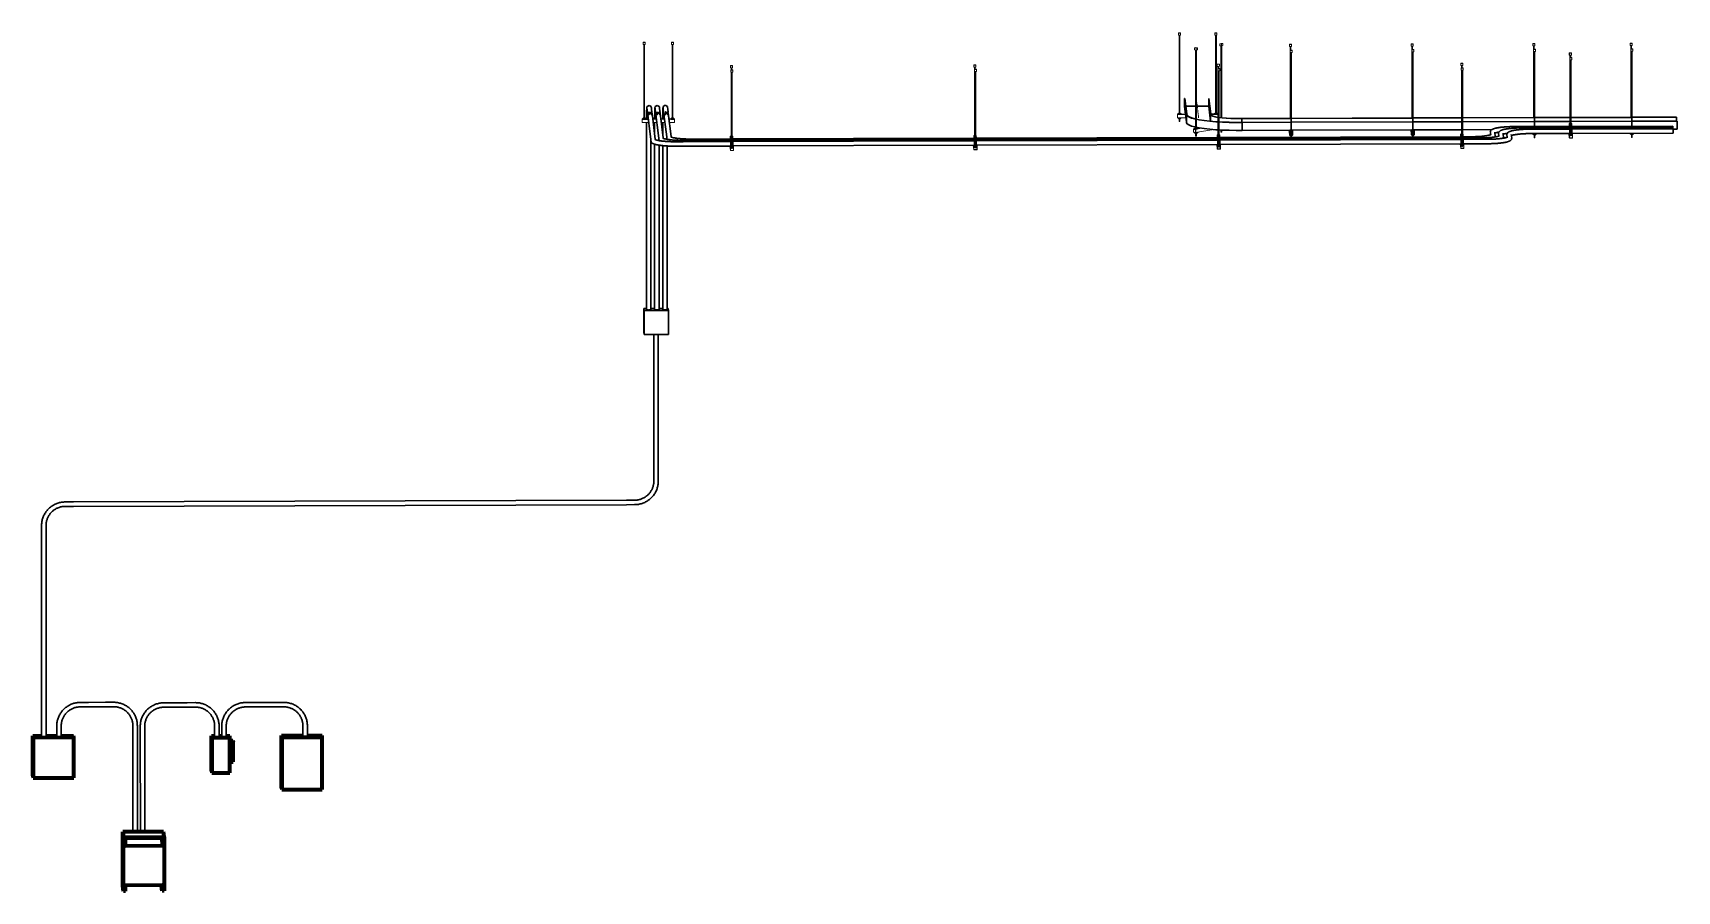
# Model space of a CAD drawing. Header units: inches. Extents: x -279 to 531, y -298 to 125.
import ezdxf

# ---------------------------------------------------------------- set-up
doc = ezdxf.new("R2010")
doc.units = ezdxf.units.IN
doc.header["$MEASUREMENT"] = 0
doc.linetypes.add('Center', pattern=[1.25, 0.25, -0.1875, 0.625, -0.1875])
for name, color, linetype, lineweight in [('A-GENM', 13, 'Continuous', 9), ('E-CABL-TRAY', 211, 'Continuous', 30), ('E-CABL-TRAY-CNTR', 211, 'Center', 18), ('E-ELEC-EQPM', 71, 'Continuous', 70), ('E-POWR-CNDT', 130, 'Continuous', 30), ('S-BEAM', 12, 'Continuous', 9), ('S-COLS', 52, 'Continuous', 9), ('S-FSTN', 2, 'Continuous', 9)]:
    doc.layers.add(name, color=color, linetype=linetype, lineweight=lineweight)

# ---------------------------------------------------------------- blocks, each defined once
blk = doc.blocks.new('Lighting and Appliance Panelboard - 480V MLO - Surface - 125 A-951381-3D - Project Overview')
at = {"layer": 'E-ELEC-EQPM'}
for p, q in [((-156.94, -221.07), (-146.36, -221.04)), ((-156.94, -246.75), (-156.94, -221.07)), ((-156.94, -221.07), (-156.83, -221.98)), ((-136.83, -221.92), (-156.83, -221.98)), ((-156.83, -221.98), (-156.83, -247.66)), ((-144.16, -221.04), (-136.94, -221.01)), ((-136.83, -221.92), (-136.94, -221.01)), ((-136.83, -247.6), (-136.83, -221.92)), ((-156.94, -246.75), (-156.83, -247.66)), ((-156.83, -247.66), (-136.83, -247.6))]:
    blk.add_line(p, q, dxfattribs=at)
blk = doc.blocks.new('Lighting and Appliance Panelboard - 208V MLO - Surface - 100 A-950526-3D - Project Overview')
at = {"layer": 'E-ELEC-EQPM'}
for p, q in [((-279.45, -221.19), (-275.16, -221.18)), ((-279.45, -240.94), (-279.45, -221.19)), ((-279.45, -221.19), (-279.34, -222.1)), ((-259.34, -222.04), (-279.34, -222.1)), ((-279.34, -222.1), (-279.34, -241.85)), ((-272.97, -221.17), (-267.68, -221.16)), ((-265.48, -221.15), (-259.45, -221.13)), ((-259.34, -222.04), (-259.45, -221.13)), ((-259.34, -241.79), (-259.34, -222.04)), ((-279.45, -240.94), (-279.34, -241.85)), ((-279.34, -241.85), (-259.34, -241.79))]:
    blk.add_line(p, q, dxfattribs=at)
blk = doc.blocks.new('Disconnect Switches - 480V - Fusible 60A-859980-3D - Project Overview')
at = {"layer": 'E-ELEC-EQPM'}
for p, q in [((-191.43, -221.18), (-189.87, -221.17)), ((-191.43, -238.46), (-191.43, -221.18)), ((-191.43, -221.18), (-191.31, -222.19)), ((-182.31, -222.16), (-191.31, -222.19)), ((-191.31, -222.19), (-191.31, -239.47)), ((-187.68, -221.17), (-186.35, -221.16)), ((-184.16, -221.16), (-182.43, -221.15)), ((-182.31, -222.16), (-182.43, -221.15)), ((-182.31, -239.44), (-182.31, -222.16)), ((-182.31, -223.5), (-180.89, -223.5)), ((-180.81, -224.13), (-182.31, -224.14)), ((-182.31, -224.14), (-182.31, -234.01)), ((-180.89, -223.5), (-180.81, -224.13)), ((-180.81, -234.01), (-180.81, -224.13)), ((-182.31, -234.01), (-180.81, -234.01)), ((-191.43, -238.46), (-191.31, -239.47)), ((-191.31, -239.47), (-182.31, -239.44))]:
    blk.add_line(p, q, dxfattribs=at)
blk = doc.blocks.new('Dry Type Transformer - 480-208Y120 - NEMA Type 2 - 30 kVA-507358-3D - Project Overview')
at = {"layer": 'E-ELEC-EQPM'}
for p, q in [((-215.08, -268.44), (-235.08, -268.5)), ((-235.08, -268.5), (-234.77, -271.03)), ((-235.08, -295.16), (-235.08, -268.5)), ((-234.77, -271.03), (-214.78, -270.97)), ((-234.77, -297.69), (-234.77, -271.03)), ((-233.77, -271.52), (-215.78, -271.47)), ((-233.77, -275.47), (-233.77, -271.52)), ((-215.78, -275.42), (-233.77, -275.47)), ((-215.84, -271.47), (-215.78, -275.42)), ((-215.78, -271.47), (-215.78, -275.42)), ((-214.78, -270.97), (-215.08, -268.44)), ((-214.78, -270.97), (-214.78, -297.63)), ((-234.77, -297.69), (-235.08, -295.16)), ((-233.77, -297.69), (-234.77, -297.69)), ((-233.77, -294.73), (-215.78, -294.67)), ((-233.77, -297.69), (-233.77, -294.73)), ((-216.08, -295.1), (-216.08, -294.67)), ((-215.78, -297.63), (-216.08, -295.1)), ((-215.78, -294.67), (-215.78, -297.63)), ((-214.78, -297.63), (-215.78, -297.63))]:
    blk.add_line(p, q, dxfattribs=at)
blk = doc.blocks.new('Conduit Junction Box - Tee - Aluminum - Standard-1023220-3D - Project Overview')
at = {"layer": 'E-POWR-CNDT'}
for p, q in [((21.63, -10.62), (22.97, -10.61)), ((21.63, -22.46), (21.63, -10.62)), ((21.63, -10.62), (21.75, -11.57)), ((33.74, -11.53), (21.75, -11.57)), ((21.75, -11.57), (21.75, -23.42)), ((25.16, -10.61), (26.97, -10.6)), ((29.16, -10.59), (30.96, -10.59)), ((33.16, -10.58), (33.63, -10.58)), ((33.74, -11.53), (33.63, -10.58)), ((33.74, -23.38), (33.74, -11.53)), ((21.75, -23.42), (21.63, -22.46)), ((21.75, -23.42), (33.74, -23.38))]:
    blk.add_line(p, q, dxfattribs=at)
blk = doc.blocks.new('P1100 - Pipe and Rigid Steel Conduit Clamp - P1117 - 2_-1005113-3D - Project Overview')
at = {"layer": 'A-GENM'}
for p, q in [((64.38, 72.94), (64.38, 72.93)), ((64.38, 72.93), (64.38, 71.91)), ((65.63, 72.94), (65.63, 72.94)), ((65.63, 72.83), (65.63, 72.94)), ((64.38, 71.91), (64.4, 71.91)), ((64.4, 71.83), (64.4, 72.81)), ((64.4, 72.81), (64.4, 72.81)), ((64.4, 71.83), (64.4, 71.79)), ((64.4, 71.83), (64.88, 71.83)), ((64.4, 71.79), (64.4, 71.62)), ((64.41, 69.38), (64.41, 70.54)), ((64.66, 72.4), (64.84, 72.71)), ((64.85, 72.68), (64.66, 72.37)), ((64.66, 72.37), (64.66, 72.4)), ((64.66, 72.37), (64.85, 72.06)), ((64.76, 72.51), (64.78, 72.3)), ((64.84, 72.71), (64.88, 72.71)), ((64.84, 72.71), (64.85, 72.68)), ((64.88, 72.68), (64.85, 72.68)), ((64.85, 72.06), (64.88, 72.06)), ((65.26, 72.61), (65.38, 72.4)), ((65.39, 72.37), (65.26, 72.59)), ((65.28, 72.36), (65.26, 72.52)), ((65.26, 72.15), (65.39, 72.37)), ((65.26, 71.83), (65.65, 71.84)), ((65.38, 72.4), (65.39, 72.37)), ((65.65, 72.82), (65.65, 72.81)), ((65.65, 72.81), (65.65, 71.84)), ((65.66, 70.54), (65.66, 69.38))]:
    blk.add_line(p, q, dxfattribs=at)
for points in [[(64.38, 72.94, 0), (64.53, 73.08, 0), (64.71, 73.18, 0), (64.88, 73.23, 0)], [(64.88, 73.22, 0), (64.71, 73.17, 0), (64.53, 73.07, 0), (64.38, 72.93, 0)], [(64.4, 72.81, 0), (64.54, 72.95, 0), (64.72, 73.05, 0), (64.88, 73.1, 0)], [(64.88, 73.09, 0), (64.72, 73.05, 0), (64.55, 72.95, 0), (64.4, 72.81, 0)], [(65.26, 73.2, 0), (65.31, 73.18, 0), (65.48, 73.08, 0), (65.63, 72.94, 0)], [(65.63, 72.94, 0), (65.49, 73.07, 0), (65.31, 73.17, 0), (65.26, 73.19, 0)], [(65.26, 73.08, 0), (65.32, 73.05, 0), (65.5, 72.96, 0), (65.65, 72.82, 0)], [(65.65, 72.81, 0), (65.5, 72.95, 0), (65.32, 73.05, 0), (65.26, 73.07, 0)], [(64.38, 71.97, 0), (64.38, 71.87, 0), (64.37, 71.71, 0)], [(64.37, 71.72, 0), (64.38, 71.82, 0), (64.38, 71.91, 0)], [(64.41, 70.54, 0), (64.41, 70.84, 0), (64.41, 71.14, 0), (64.41, 71.42, 0), (64.4, 71.65, 0), (64.4, 71.83, 0)], [(64.88, 72.52, 0), (64.86, 72.5, 0), (64.82, 72.45, 0), (64.79, 72.39, 0), (64.78, 72.32, 0)], [(64.78, 72.32, 0), (64.79, 72.26, 0), (64.82, 72.2, 0), (64.86, 72.15, 0), (64.88, 72.13, 0)], [(65.28, 72.33, 0), (65.27, 72.39, 0), (65.26, 72.42, 0)], [(65.26, 72.23, 0), (65.27, 72.26, 0), (65.28, 72.33, 0)], [(65.65, 71.84, 0), (65.65, 71.66, 0), (65.66, 71.42, 0), (65.66, 71.15, 0), (65.66, 70.85, 0), (65.66, 70.54, 0)]]:
    blk.add_polyline3d(points, dxfattribs=at)
blk = doc.blocks.new('P1100 - Pipe and Rigid Steel Conduit Clamp - P1117 - 2_-V1-3D - Project Overview')
at = {"layer": 'A-GENM'}
for p, q in [((64.31, 73.57), (64.31, 73.56)), ((64.31, 73.56), (64.31, 72.54)), ((64.32, 73.44), (64.32, 73.45)), ((64.32, 72.47), (64.32, 73.44)), ((64.66, 73.15), (64.77, 73.34)), ((64.77, 73.31), (64.68, 73.16)), ((64.77, 73.34), (64.88, 73.34)), ((64.77, 73.34), (64.77, 73.31)), ((64.88, 73.31), (64.77, 73.31)), ((65.56, 73.57), (65.56, 73.58)), ((65.56, 73.46), (65.56, 73.57)), ((65.57, 73.45), (65.57, 73.44)), ((65.57, 73.44), (65.57, 73)), ((64.31, 72.54), (64.32, 72.54)), ((64.32, 72.47), (64.32, 72.42)), ((64.32, 72.47), (64.38, 72.47)), ((64.32, 72.42), (64.33, 72.25))]:
    blk.add_line(p, q, dxfattribs=at)
for points in [[(64.31, 73.57, 0), (64.45, 73.71, 0), (64.63, 73.81, 0), (64.83, 73.86, 0), (64.88, 73.87, 0)], [(64.88, 73.86, 0), (64.83, 73.86, 0), (64.63, 73.81, 0), (64.45, 73.71, 0), (64.31, 73.56, 0)], [(64.32, 73.45, 0), (64.47, 73.59, 0), (64.65, 73.69, 0), (64.84, 73.74, 0), (64.88, 73.74, 0)], [(64.88, 73.74, 0), (64.84, 73.73, 0), (64.65, 73.68, 0), (64.47, 73.58, 0), (64.32, 73.44, 0)], [(65.26, 73.8, 0), (65.41, 73.72, 0), (65.56, 73.58, 0)], [(65.56, 73.57, 0), (65.41, 73.71, 0), (65.26, 73.79, 0)], [(65.26, 73.68, 0), (65.42, 73.59, 0), (65.57, 73.45, 0)], [(65.57, 73.44, 0), (65.42, 73.58, 0), (65.26, 73.68, 0)], [(64.31, 72.6, 0), (64.3, 72.51, 0), (64.3, 72.35, 0)], [(64.3, 72.37, 0), (64.3, 72.46, 0), (64.31, 72.54, 0)], [(64.34, 71.71, 0), (64.33, 71.78, 0), (64.33, 72.05, 0), (64.33, 72.29, 0), (64.32, 72.47, 0)]]:
    blk.add_polyline3d(points, dxfattribs=at)
blk = doc.blocks.new('P1100 - Pipe and Rigid Steel Conduit Clamp - P1117 - 2_-V2-3D - Project Overview')
at = {"layer": 'A-GENM'}
for p, q in [((64.23, 74.21), (64.23, 74.2)), ((64.23, 74.2), (64.23, 73.18)), ((64.23, 73.18), (64.24, 73.18)), ((64.24, 74.07), (64.24, 74.08)), ((64.24, 73.1), (64.24, 74.07)), ((64.24, 73.1), (64.24, 73.06)), ((64.24, 73.1), (64.31, 73.1)), ((64.24, 73.06), (64.25, 72.89)), ((64.58, 73.78), (64.69, 73.97)), ((64.69, 73.95), (64.61, 73.8)), ((64.69, 73.97), (64.88, 73.97)), ((64.69, 73.97), (64.69, 73.95)), ((64.88, 73.95), (64.69, 73.95)), ((65.48, 74.2), (65.48, 74.21)), ((65.48, 74.1), (65.48, 74.2)), ((65.49, 74.08), (65.49, 74.08)), ((65.49, 74.08), (65.49, 73.63))]:
    blk.add_line(p, q, dxfattribs=at)
for points in [[(64.23, 73.23, 0), (64.22, 73.14, 0), (64.22, 72.98, 0)], [(64.22, 73, 0), (64.22, 73.09, 0), (64.23, 73.18, 0)], [(64.23, 74.21, 0), (64.38, 74.35, 0), (64.55, 74.45, 0), (64.75, 74.5, 0), (64.88, 74.5, 0)], [(64.88, 74.5, 0), (64.75, 74.49, 0), (64.55, 74.44, 0), (64.38, 74.34, 0), (64.23, 74.2, 0)], [(64.24, 74.08, 0), (64.39, 74.22, 0), (64.57, 74.32, 0), (64.77, 74.37, 0), (64.88, 74.38, 0)], [(64.88, 74.37, 0), (64.77, 74.36, 0), (64.57, 74.31, 0), (64.39, 74.21, 0), (64.24, 74.07, 0)], [(64.26, 72.35, 0), (64.26, 72.41, 0), (64.25, 72.69, 0), (64.25, 72.92, 0), (64.24, 73.1, 0)], [(65.26, 74.39, 0), (65.33, 74.35, 0), (65.48, 74.21, 0)], [(65.48, 74.2, 0), (65.33, 74.34, 0), (65.26, 74.39, 0)], [(65.26, 74.28, 0), (65.35, 74.22, 0), (65.49, 74.08, 0)], [(65.49, 74.08, 0), (65.35, 74.22, 0), (65.26, 74.27, 0)]]:
    blk.add_polyline3d(points, dxfattribs=at)
blk = doc.blocks.new('Vertical Rod - Rod-1167117-3D - Project Overview')
at = {"layer": 'S-COLS'}
for p, q in [((64.62, 108.07), (64.62, 107)), ((64.62, 105.85), (64.62, 74.46)), ((64.99, 107), (64.99, 108.07))]:
    blk.add_line(p, q, dxfattribs=at)
blk = doc.blocks.new('Vertical Rod - Rod-V3-3D - Project Overview')
at = {"layer": 'S-COLS'}
for p, q in [((64.88, 105.85), (64.88, 69.5)), ((65.26, 69.5), (65.26, 105.85)), ((64.88, 68.9), (64.88, 68.75)), ((64.88, 68.5), (64.88, 68.29)), ((65.26, 68.75), (65.26, 68.9)), ((65.26, 68.29), (65.26, 68.5))]:
    blk.add_line(p, q, dxfattribs=at)
for points in [[(65.08, 68.26, 0), (65.03, 68.26, 0), (64.98, 68.26, 0), (64.94, 68.27, 0), (64.91, 68.27, 0), (64.89, 68.28, 0), (64.88, 68.29, 0), (64.88, 68.29, 0)], [(65.26, 68.29, 0), (65.25, 68.28, 0), (65.24, 68.28, 0), (65.21, 68.27, 0), (65.17, 68.26, 0), (65.12, 68.26, 0), (65.08, 68.26, 0)]]:
    blk.add_polyline3d(points, dxfattribs=at)
blk = doc.blocks.new('P1060 Series Square Washer - P1064 - Rod Dia 1_2_-1004752-3D - Project Overview')
at = {"layer": 'S-FSTN'}
for p, q in [((64.24, 69.16), (64.24, 69.37)), ((64.24, 69.37), (64.52, 69.37)), ((64.24, 69.37), (64.28, 69.11)), ((64.28, 68.9), (64.24, 69.16)), ((65.9, 69.12), (64.28, 69.11)), ((64.28, 69.11), (64.28, 68.9)), ((64.28, 68.9), (65.9, 68.9)), ((65.62, 69.38), (65.87, 69.38)), ((65.9, 69.12), (65.87, 69.38)), ((65.9, 68.9), (65.9, 69.12))]:
    blk.add_line(p, q, dxfattribs=at)
blk = doc.blocks.new('Hex_Nut - P1064 - Rod Dia 1_2_-1009258-3D - Project Overview')
at = {"layer": 'S-FSTN'}
for p, q in [((64.79, 69.65), (64.52, 69.57)), ((64.52, 69.57), (64.81, 69.5)), ((64.52, 69.24), (64.52, 69.57)), ((64.81, 69.17), (64.52, 69.24)), ((64.88, 69.65), (64.79, 69.65)), ((64.81, 69.5), (65.35, 69.5)), ((64.81, 69.17), (64.81, 69.5)), ((65.35, 69.17), (64.81, 69.17)), ((64.88, 69.57), (64.88, 69.57)), ((64.94, 69.55), (64.91, 69.56)), ((64.98, 69.55), (64.94, 69.55)), ((65.03, 69.54), (64.98, 69.55)), ((65.21, 69.55), (65.17, 69.55)), ((65.24, 69.56), (65.21, 69.55)), ((65.25, 69.57), (65.24, 69.56)), ((65.26, 69.57), (65.25, 69.57)), ((65.34, 69.65), (65.26, 69.65)), ((65.62, 69.57), (65.34, 69.65)), ((65.35, 69.5), (65.62, 69.57)), ((65.35, 69.17), (65.35, 69.5)), ((65.62, 69.25), (65.35, 69.17)), ((65.62, 69.57), (65.62, 69.25))]:
    blk.add_line(p, q, dxfattribs=at)
for points in [[(64.91, 69.56, 0), (64.89, 69.56, 0), (64.88, 69.57, 0)], [(65.17, 69.55, 0), (65.12, 69.54, 0), (65.08, 69.54, 0), (65.03, 69.54, 0)]]:
    blk.add_polyline3d(points, dxfattribs=at)
blk = doc.blocks.new('Channel Nut - P3010 - 1_2_-1009259-3D - Project Overview')
at = {"layer": 'S-BEAM'}
for p, q in [((64.54, 68.72), (64.54, 68.5)), ((64.54, 68.5), (64.54, 68.72)), ((64.54, 68.5), (65.62, 68.5)), ((64.64, 68.88), (64.88, 68.88)), ((65.52, 68.75), (64.65, 68.74)), ((65.26, 68.89), (65.5, 68.89)), ((65.5, 68.89), (65.52, 68.75)), ((65.52, 68.73), (65.52, 68.75)), ((65.62, 68.5), (65.62, 68.65)), ((65.62, 68.5), (65.62, 68.65)), ((65.77, 68.57), (65.77, 68.71))]:
    blk.add_line(p, q, dxfattribs=at)
for points in [[(64.54, 68.5, 0), (64.45, 68.52, 0), (64.4, 68.54, 0), (64.38, 68.56, 0)], [(65.32, 68.82, 0), (65.32, 68.81, 0), (65.29, 68.8, 0), (65.25, 68.79, 0), (65.2, 68.78, 0), (65.14, 68.78, 0), (65.08, 68.78, 0), (65.01, 68.78, 0), (64.95, 68.78, 0), (64.9, 68.79, 0), (64.86, 68.79, 0), (64.83, 68.8, 0), (64.82, 68.81, 0)], [(64.83, 68.82, 0), (64.85, 68.83, 0), (64.88, 68.84, 0)], [(65.26, 68.84, 0), (65.29, 68.84, 0), (65.31, 68.83, 0), (65.32, 68.82, 0)], [(65.77, 68.57, 0), (65.75, 68.55, 0), (65.7, 68.52, 0), (65.62, 68.5, 0)]]:
    blk.add_polyline3d(points, dxfattribs=at)
blk = doc.blocks.new('GTP - Generic Pt-1005169-3D - Project Overview')
at = {"layer": 'A-GENM'}
for p, q in [((65.56, 107), (64.56, 107)), ((64.56, 107), (64.58, 106.84)), ((64.56, 106.01), (64.56, 107)), ((64.58, 105.85), (64.56, 106.01)), ((64.58, 106.84), (65.58, 106.84)), ((64.58, 106.84), (64.58, 105.85)), ((65.58, 105.86), (64.58, 105.85)), ((65.58, 106.84), (65.56, 107)), ((65.58, 105.86), (65.58, 106.84))]:
    blk.add_line(p, q, dxfattribs=at)
blk = doc.blocks.new('Channel - Beam Loading - P1000-1009256-3D - Project Overview')
at = {"layer": 'S-BEAM'}
for p, q in [((64.02, 69.52), (64.28, 67.38)), ((64.28, 68.67), (64.28, 67.4)), ((64.38, 67.4), (64.38, 68.64)), ((65.77, 67.37), (64.42, 67.37)), ((64.42, 67.26), (65.77, 67.27)), ((64.52, 68.87), (64.48, 68.87)), ((64.48, 68.73), (64.52, 68.73)), ((64.52, 68.9), (64.55, 68.65)), ((64.55, 68.7), (64.55, 68.65)), ((64.65, 68.75), (64.59, 69.25)), ((64.66, 68.66), (64.66, 68.74)), ((65.5, 68.91), (65.53, 68.65)), ((65.53, 68.74), (65.53, 68.66)), ((65.63, 68.66), (65.63, 68.7)), ((65.71, 68.87), (65.66, 68.87)), ((65.66, 68.73), (65.71, 68.73)), ((65.9, 68.7), (65.79, 69.66)), ((65.8, 68.64), (65.8, 67.4)), ((65.9, 67.4), (65.9, 68.68))]:
    blk.add_line(p, q, dxfattribs=at)
for points in [[(64.48, 68.87, 0), (64.43, 68.86, 0), (64.38, 68.84, 0), (64.34, 68.81, 0), (64.31, 68.77, 0), (64.29, 68.72, 0), (64.28, 68.67, 0)], [(64.28, 67.4, 0), (64.28, 67.36, 0), (64.3, 67.33, 0), (64.32, 67.3, 0), (64.35, 67.28, 0), (64.38, 67.27, 0), (64.42, 67.26, 0)], [(64.38, 68.64, 0), (64.39, 68.66, 0), (64.4, 68.68, 0), (64.41, 68.7, 0), (64.43, 68.72, 0), (64.45, 68.73, 0), (64.48, 68.73, 0)], [(64.42, 67.37, 0), (64.41, 67.37, 0), (64.4, 67.37, 0), (64.39, 67.38, 0), (64.39, 67.38, 0), (64.39, 67.39, 0), (64.38, 67.4, 0)], [(64.66, 68.74, 0), (64.65, 68.77, 0), (64.64, 68.8, 0), (64.62, 68.83, 0), (64.59, 68.85, 0), (64.56, 68.87, 0), (64.52, 68.87, 0)], [(64.52, 68.73, 0), (64.53, 68.73, 0), (64.53, 68.73, 0), (64.54, 68.72, 0), (64.55, 68.71, 0), (64.55, 68.71, 0), (64.55, 68.7, 0)], [(64.55, 68.65, 0), (64.55, 68.64, 0), (64.56, 68.63, 0), (64.56, 68.62, 0), (64.57, 68.61, 0), (64.58, 68.61, 0), (64.6, 68.6, 0), (64.61, 68.6, 0), (64.62, 68.61, 0), (64.63, 68.61, 0), (64.64, 68.62, 0), (64.65, 68.63, 0), (64.65, 68.64, 0), (64.66, 68.66, 0)], [(65.66, 68.87, 0), (65.63, 68.87, 0), (65.6, 68.85, 0), (65.57, 68.83, 0), (65.55, 68.81, 0), (65.53, 68.77, 0), (65.53, 68.74, 0)], [(65.53, 68.66, 0), (65.53, 68.65, 0), (65.53, 68.63, 0), (65.54, 68.62, 0), (65.55, 68.61, 0), (65.56, 68.61, 0), (65.57, 68.61, 0), (65.59, 68.61, 0), (65.6, 68.61, 0), (65.61, 68.62, 0), (65.62, 68.62, 0), (65.63, 68.63, 0), (65.63, 68.65, 0), (65.63, 68.66, 0)], [(65.63, 68.7, 0), (65.63, 68.71, 0), (65.64, 68.72, 0), (65.64, 68.72, 0), (65.65, 68.73, 0), (65.66, 68.73, 0), (65.66, 68.73, 0)], [(65.9, 68.68, 0), (65.9, 68.73, 0), (65.88, 68.78, 0), (65.85, 68.82, 0), (65.8, 68.85, 0), (65.76, 68.87, 0), (65.71, 68.87, 0)], [(65.71, 68.73, 0), (65.73, 68.73, 0), (65.75, 68.72, 0), (65.77, 68.71, 0), (65.79, 68.69, 0), (65.8, 68.66, 0), (65.8, 68.64, 0)], [(65.77, 67.27, 0), (65.8, 67.27, 0), (65.84, 67.29, 0), (65.86, 67.31, 0), (65.89, 67.34, 0), (65.9, 67.37, 0), (65.9, 67.4, 0)], [(65.8, 67.4, 0), (65.8, 67.4, 0), (65.79, 67.39, 0), (65.79, 67.38, 0), (65.78, 67.38, 0), (65.78, 67.37, 0), (65.77, 67.37, 0)]]:
    blk.add_polyline3d(points, dxfattribs=at)
blk = doc.blocks.new('P1100 - Pipe and Rigid Steel Conduit Clamp - P1117 - 2_-V4-3D - Project Overview')
at = {"layer": 'A-GENM'}
for p, q in [((31.53, 82.88), (31.53, 84.11)), ((31.53, 82.86), (31.53, 82.84)), ((31.53, 82.84), (31.53, 82.69)), ((31.55, 83.91), (31.55, 82.68)), ((31.55, 82.69), (31.55, 82.71)), ((31.55, 82.71), (31.55, 82.68)), ((31.55, 82.68), (31.62, 82.68)), ((31.62, 82.68), (31.62, 83.91)), ((32.13, 86.1), (32.12, 86.17)), ((32.12, 86.17), (32.12, 85.81)), ((32.12, 86.17), (32.35, 86.17)), ((32.12, 85.81), (32.12, 85.38)), ((32.12, 85.38), (32.13, 85.31)), ((32.13, 85.67), (32.13, 86.1)), ((32.13, 86.1), (32.36, 86.1)), ((32.13, 85.31), (32.13, 85.67)), ((32.13, 85.67), (32.36, 85.67)), ((32.13, 85.31), (32.36, 85.31)), ((32.35, 86.17), (32.36, 86.1)), ((32.38, 85.99), (32.35, 85.99)), ((32.35, 85.49), (32.38, 85.49)), ((32.36, 86.25), (32.36, 86.1)), ((32.36, 86.1), (32.36, 85.67)), ((32.36, 85.67), (32.36, 85.31)), ((32.36, 85.31), (32.36, 85.28)), ((32.36, 85.28), (32.38, 85.08)), ((32.41, 86.46), (32.37, 86.46)), ((32.38, 86.05), (32.43, 86.05)), ((32.38, 85.08), (32.38, 86.05)), ((32.43, 86.05), (32.43, 85.03)), ((33.16, 85.99), (32.43, 85.99)), ((32.43, 85.49), (33.16, 85.49)), ((33.15, 85.99), (33.15, 86.25)), ((33.15, 85.23), (33.15, 85.5)), ((33.18, 85.03), (33.15, 85.23)), ((33.21, 86.46), (33.16, 86.46)), ((33.22, 86.05), (33.18, 86.05)), ((33.18, 86.05), (33.18, 85.03)), ((33.23, 86.08), (33.22, 86.05)), ((33.22, 85.08), (33.22, 86.05)), ((33.68, 86), (33.22, 85.99)), ((33.22, 85.49), (33.68, 85.5)), ((33.23, 86.03), (33.23, 86.08)), ((33.23, 86.08), (33.4, 86.08)), ((33.24, 85.69), (33.23, 86.03)), ((33.23, 86.03), (33.41, 86.03)), ((33.23, 85.41), (33.24, 85.69)), ((33.22, 85.5), (33.23, 85.46)), ((33.23, 85.46), (33.23, 85.41)), ((33.23, 85.41), (33.41, 85.41)), ((33.41, 85.69), (33.24, 85.69)), ((33.4, 86.08), (33.41, 86.03)), ((33.41, 86.03), (33.41, 85.69)), ((33.41, 85.69), (33.41, 85.41)), ((33.97, 83.37), (33.97, 84.11)), ((33.99, 83.92), (33.99, 83.17)), ((34.04, 84.07), (34.02, 84.26)), ((34.05, 82.69), (34.05, 83.92))]:
    blk.add_line(p, q, dxfattribs=at)
for points in [[(31.53, 84.11, 0), (31.57, 84.41, 0), (31.68, 84.69, 0), (31.85, 84.94, 0), (32.09, 85.14, 0), (32.36, 85.28, 0)], [(32.38, 85.08, 0), (32.11, 84.94, 0), (31.88, 84.74, 0), (31.7, 84.5, 0), (31.59, 84.21, 0), (31.55, 83.91, 0)], [(31.62, 83.91, 0), (31.65, 84.2, 0), (31.76, 84.48, 0), (31.93, 84.71, 0), (32.16, 84.9, 0), (32.43, 85.03, 0)], [(32.37, 86.46, 0), (32.37, 86.44, 0), (32.36, 86.37, 0), (32.36, 86.25, 0)], [(32.38, 86.05, 0), (32.38, 86.21, 0), (32.38, 86.34, 0), (32.37, 86.42, 0), (32.37, 86.46, 0)], [(32.41, 86.46, 0), (32.42, 86.42, 0), (32.42, 86.34, 0), (32.43, 86.21, 0), (32.43, 86.05, 0)], [(33.16, 86.46, 0), (33.16, 86.44, 0), (33.16, 86.37, 0), (33.15, 86.25, 0)], [(33.18, 86.05, 0), (33.18, 86.22, 0), (33.17, 86.34, 0), (33.17, 86.43, 0), (33.16, 86.46, 0)], [(33.18, 85.03, 0), (33.45, 84.9, 0), (33.67, 84.72, 0), (33.85, 84.48, 0), (33.95, 84.21, 0), (33.99, 83.92, 0)], [(33.21, 86.46, 0), (33.21, 86.43, 0), (33.22, 86.34, 0), (33.22, 86.22, 0), (33.22, 86.05, 0)], [(33.22, 85.27, 0), (33.47, 85.14, 0), (33.7, 84.95, 0), (33.88, 84.7, 0), (33.99, 84.42, 0), (34.03, 84.12, 0)], [(34.05, 83.92, 0), (34.02, 84.22, 0), (33.91, 84.5, 0), (33.73, 84.75, 0), (33.5, 84.95, 0), (33.22, 85.08, 0)], [(33.68, 85.99, 0), (33.68, 85.99, 0), (33.68, 85.97, 0), (33.68, 85.94, 0), (33.68, 85.89, 0), (33.68, 85.84, 0), (33.68, 85.77, 0), (33.68, 85.71, 0)], [(33.68, 85.71, 0), (33.68, 85.64, 0), (33.68, 85.59, 0), (33.68, 85.54, 0), (33.68, 85.51, 0), (33.68, 85.5, 0), (33.68, 85.5, 0)]]:
    blk.add_polyline3d(points, dxfattribs=at)
blk = doc.blocks.new('P1100 - Pipe and Rigid Steel Conduit Clamp - P1117 - 2_-V5-3D - Project Overview')
at = {"layer": 'A-GENM'}
for p, q in [((27.53, 82.87), (27.53, 84.1)), ((27.53, 82.85), (27.53, 82.83)), ((27.53, 82.83), (27.53, 82.68)), ((27.55, 83.9), (27.55, 82.67)), ((27.55, 82.68), (27.55, 82.7)), ((27.55, 82.7), (27.55, 82.67)), ((27.55, 82.67), (27.62, 82.67)), ((27.62, 82.67), (27.62, 83.9)), ((28.13, 86.09), (28.12, 86.16)), ((28.12, 86.16), (28.12, 85.8)), ((28.12, 86.16), (28.35, 86.16)), ((28.12, 85.8), (28.12, 85.37)), ((28.12, 85.37), (28.13, 85.3)), ((28.14, 85.66), (28.13, 86.09)), ((28.13, 86.09), (28.36, 86.09)), ((28.13, 85.3), (28.14, 85.66)), ((28.13, 85.3), (28.36, 85.3)), ((28.14, 85.66), (28.36, 85.66)), ((28.35, 86.16), (28.36, 86.09)), ((28.38, 85.98), (28.35, 85.98)), ((28.36, 86.24), (28.36, 86.09)), ((28.36, 86.09), (28.36, 85.66)), ((28.36, 85.66), (28.36, 85.3)), ((28.36, 85.48), (28.38, 85.48)), ((28.36, 85.3), (28.36, 85.26)), ((28.36, 85.26), (28.38, 85.07)), ((28.41, 86.44), (28.37, 86.44)), ((28.38, 86.04), (28.43, 86.04)), ((28.38, 85.07), (28.38, 86.04)), ((28.43, 86.04), (28.43, 85.02)), ((29.18, 85.98), (28.43, 85.98)), ((28.43, 85.48), (29.18, 85.48)), ((29.21, 86.45), (29.16, 86.45)), ((29.16, 85.98), (29.16, 86.24)), ((29.16, 85.22), (29.16, 85.48)), ((29.18, 85.02), (29.16, 85.22)), ((29.22, 86.04), (29.18, 86.04)), ((29.18, 86.04), (29.18, 85.02)), ((29.22, 85.07), (29.22, 86.04)), ((29.68, 85.98), (29.22, 85.98)), ((29.22, 85.48), (29.68, 85.48)), ((29.23, 86.01), (29.23, 86.07)), ((29.23, 86.07), (29.23, 86.04)), ((29.23, 86.07), (29.4, 86.07)), ((29.24, 85.68), (29.23, 86.01)), ((29.23, 86.01), (29.41, 86.01)), ((29.23, 85.39), (29.24, 85.68)), ((29.23, 85.48), (29.23, 85.45)), ((29.23, 85.45), (29.23, 85.39)), ((29.23, 85.39), (29.41, 85.4)), ((29.41, 85.68), (29.24, 85.68)), ((29.4, 86.07), (29.41, 86.01)), ((29.41, 86.01), (29.41, 85.68)), ((29.41, 85.68), (29.41, 85.4)), ((29.97, 83.36), (29.97, 84.1)), ((29.99, 83.91), (29.99, 83.16)), ((30.05, 84.05), (30.02, 84.25)), ((30.05, 82.68), (30.05, 83.91))]:
    blk.add_line(p, q, dxfattribs=at)
for points in [[(27.53, 84.1, 0), (27.57, 84.4, 0), (27.68, 84.68, 0), (27.85, 84.93, 0), (28.09, 85.13, 0), (28.36, 85.26, 0)], [(28.38, 85.07, 0), (28.11, 84.93, 0), (27.88, 84.73, 0), (27.7, 84.48, 0), (27.59, 84.2, 0), (27.55, 83.9, 0)], [(27.62, 83.9, 0), (27.65, 84.19, 0), (27.76, 84.46, 0), (27.94, 84.7, 0), (28.16, 84.89, 0), (28.43, 85.02, 0)], [(28.37, 86.44, 0), (28.37, 86.42, 0), (28.36, 86.35, 0), (28.36, 86.24, 0)], [(28.38, 86.04, 0), (28.38, 86.2, 0), (28.38, 86.33, 0), (28.37, 86.41, 0), (28.37, 86.44, 0)], [(28.42, 86.44, 0), (28.42, 86.41, 0), (28.42, 86.33, 0), (28.43, 86.2, 0), (28.43, 86.04, 0)], [(29.16, 86.45, 0), (29.16, 86.43, 0), (29.16, 86.36, 0), (29.16, 86.24, 0)], [(29.18, 86.04, 0), (29.18, 86.2, 0), (29.17, 86.33, 0), (29.17, 86.41, 0), (29.17, 86.45, 0)], [(29.18, 85.02, 0), (29.45, 84.89, 0), (29.67, 84.71, 0), (29.85, 84.47, 0), (29.95, 84.2, 0), (29.99, 83.91, 0)], [(29.21, 86.45, 0), (29.21, 86.41, 0), (29.22, 86.33, 0), (29.22, 86.2, 0), (29.22, 86.04, 0)], [(30.05, 83.91, 0), (30.02, 84.21, 0), (29.91, 84.49, 0), (29.73, 84.74, 0), (29.5, 84.93, 0), (29.22, 85.07, 0)], [(29.23, 85.26, 0), (29.47, 85.13, 0), (29.71, 84.93, 0), (29.88, 84.69, 0), (29.99, 84.41, 0), (30.03, 84.11, 0)], [(29.68, 85.98, 0), (29.68, 85.98, 0), (29.68, 85.96, 0), (29.68, 85.93, 0), (29.68, 85.88, 0), (29.68, 85.82, 0), (29.69, 85.76, 0), (29.69, 85.69, 0)], [(29.69, 85.69, 0), (29.69, 85.63, 0), (29.68, 85.58, 0), (29.68, 85.53, 0), (29.68, 85.5, 0), (29.68, 85.49, 0), (29.68, 85.48, 0)]]:
    blk.add_polyline3d(points, dxfattribs=at)
blk = doc.blocks.new('P1100 - Pipe and Rigid Steel Conduit Clamp - P1117 - 2_-V6-3D - Project Overview')
at = {"layer": 'A-GENM'}
for p, q in [((23.53, 82.85), (23.53, 84.09)), ((23.53, 82.84), (23.54, 82.82)), ((23.54, 82.82), (23.54, 82.66)), ((23.55, 82.66), (23.55, 82.69)), ((23.55, 82.69), (23.56, 82.66)), ((23.56, 83.89), (23.56, 82.66)), ((23.56, 82.66), (23.62, 82.66)), ((23.62, 82.66), (23.62, 83.89)), ((24.13, 86.08), (24.12, 86.15)), ((24.12, 86.15), (24.12, 85.79)), ((24.12, 86.15), (24.35, 86.15)), ((24.12, 85.79), (24.12, 85.36)), ((24.12, 85.36), (24.13, 85.29)), ((24.14, 85.64), (24.13, 86.08)), ((24.13, 86.08), (24.36, 86.08)), ((24.13, 85.29), (24.14, 85.64)), ((24.13, 85.29), (24.36, 85.29)), ((24.14, 85.64), (24.36, 85.64)), ((24.35, 86.15), (24.36, 86.08)), ((24.38, 85.97), (24.35, 85.97)), ((24.36, 86.22), (24.36, 86.08)), ((24.36, 86.08), (24.36, 85.64)), ((24.36, 85.64), (24.36, 85.29)), ((24.36, 85.47), (24.38, 85.47)), ((24.36, 85.29), (24.36, 85.25)), ((24.36, 85.25), (24.38, 85.05)), ((24.42, 86.43), (24.37, 86.43)), ((24.38, 86.03), (24.43, 86.03)), ((24.38, 85.05), (24.38, 86.03)), ((24.43, 86.03), (24.43, 85)), ((25.18, 85.97), (24.43, 85.97)), ((24.43, 85.47), (25.18, 85.47)), ((25.16, 85.97), (25.16, 86.23)), ((25.16, 85.2), (25.16, 85.47)), ((25.18, 85.01), (25.16, 85.2)), ((25.21, 86.44), (25.17, 86.43)), ((25.22, 86.03), (25.18, 86.03)), ((25.18, 86.03), (25.18, 85.01)), ((25.22, 85.06), (25.22, 86.03)), ((25.68, 85.97), (25.22, 85.97)), ((25.22, 85.47), (25.68, 85.47)), ((25.23, 86), (25.23, 86.06)), ((25.23, 86.06), (25.23, 86.03)), ((25.23, 86.06), (25.4, 86.06)), ((25.24, 85.66), (25.23, 86)), ((25.23, 86), (25.41, 86)), ((25.23, 85.38), (25.24, 85.66)), ((25.23, 85.47), (25.23, 85.44)), ((25.23, 85.44), (25.23, 85.38)), ((25.23, 85.38), (25.41, 85.38)), ((25.41, 85.66), (25.24, 85.66)), ((25.4, 86.06), (25.41, 86)), ((25.41, 86), (25.41, 85.66)), ((25.41, 85.66), (25.41, 85.38)), ((25.97, 83.35), (25.97, 84.08)), ((25.99, 83.9), (25.99, 83.15)), ((26.05, 84.04), (26.02, 84.24)), ((26.05, 82.66), (26.05, 83.9))]:
    blk.add_line(p, q, dxfattribs=at)
for points in [[(23.53, 84.09, 0), (23.57, 84.39, 0), (23.68, 84.67, 0), (23.86, 84.92, 0), (24.09, 85.11, 0), (24.36, 85.25, 0)], [(24.38, 85.05, 0), (24.11, 84.92, 0), (23.88, 84.72, 0), (23.7, 84.47, 0), (23.59, 84.19, 0), (23.56, 83.89, 0)], [(23.62, 83.89, 0), (23.65, 84.18, 0), (23.76, 84.45, 0), (23.94, 84.69, 0), (24.16, 84.88, 0), (24.43, 85, 0)], [(24.37, 86.43, 0), (24.37, 86.41, 0), (24.36, 86.34, 0), (24.36, 86.22, 0)], [(24.38, 86.03, 0), (24.38, 86.19, 0), (24.38, 86.32, 0), (24.37, 86.4, 0), (24.37, 86.43, 0)], [(24.42, 86.43, 0), (24.42, 86.4, 0), (24.42, 86.32, 0), (24.43, 86.19, 0), (24.43, 86.03, 0)], [(25.17, 86.43, 0), (25.16, 86.41, 0), (25.16, 86.34, 0), (25.16, 86.23, 0)], [(25.18, 86.03, 0), (25.18, 86.19, 0), (25.17, 86.32, 0), (25.17, 86.4, 0), (25.17, 86.43, 0)], [(25.18, 85.01, 0), (25.45, 84.88, 0), (25.67, 84.69, 0), (25.85, 84.46, 0), (25.96, 84.19, 0), (25.99, 83.9, 0)], [(25.21, 86.43, 0), (25.21, 86.4, 0), (25.22, 86.32, 0), (25.22, 86.19, 0), (25.22, 86.03, 0)], [(26.05, 83.9, 0), (26.02, 84.2, 0), (25.91, 84.48, 0), (25.73, 84.72, 0), (25.5, 84.92, 0), (25.22, 85.06, 0)], [(25.23, 85.24, 0), (25.47, 85.12, 0), (25.71, 84.92, 0), (25.88, 84.68, 0), (25.99, 84.39, 0), (26.03, 84.09, 0)], [(25.68, 85.97, 0), (25.68, 85.97, 0), (25.68, 85.95, 0), (25.68, 85.92, 0), (25.68, 85.87, 0), (25.69, 85.81, 0), (25.69, 85.75, 0), (25.69, 85.68, 0)], [(25.69, 85.68, 0), (25.69, 85.62, 0), (25.69, 85.56, 0), (25.68, 85.52, 0), (25.68, 85.49, 0), (25.68, 85.47, 0), (25.68, 85.47, 0)]]:
    blk.add_polyline3d(points, dxfattribs=at)
blk = doc.blocks.new('Vertical Rod - Rod-V7-3D - Project Overview')
at = {"layer": 'S-COLS'}
for p, q in [((21.6, 119.57), (21.6, 83.22)), ((21.98, 83.22), (21.98, 119.57))]:
    blk.add_line(p, q, dxfattribs=at)
blk = doc.blocks.new('P1060 Series Square Washer - P1064 - Rod Dia 1_2_-V8-3D - Project Overview')
at = {"layer": 'S-FSTN'}
for p, q in [((34.96, 83.13), (34.96, 82.92)), ((34.99, 82.88), (34.96, 83.13)), ((35.32, 83.13), (34.96, 83.13)), ((34.96, 82.92), (34.97, 82.88)), ((34.97, 82.87), (34.99, 82.66)), ((34.99, 82.66), (34.99, 82.88)), ((34.99, 82.88), (36.62, 82.88)), ((36.62, 82.67), (34.99, 82.66)), ((36.59, 83.14), (36.27, 83.14)), ((36.59, 83.14), (36.62, 82.88)), ((36.62, 82.88), (36.62, 82.67))]:
    blk.add_line(p, q, dxfattribs=at)
blk = doc.blocks.new('P1060 Series Square Washer - P1064 - Rod Dia 1_2_-V9-3D - Project Overview')
at = {"layer": 'S-FSTN'}
for p, q in [((20.97, 83.09), (20.97, 82.88)), ((21, 82.83), (20.97, 83.09)), ((21.32, 83.09), (20.97, 83.09)), ((20.97, 82.88), (20.97, 82.84)), ((20.97, 82.83), (20.99, 82.63)), ((20.99, 82.63), (21, 82.62)), ((21, 82.83), (22.62, 82.84)), ((21, 82.62), (21, 82.83)), ((22.62, 82.62), (21, 82.62)), ((22.59, 83.1), (22.27, 83.1)), ((22.59, 83.1), (22.62, 82.84)), ((22.62, 82.84), (22.62, 82.62))]:
    blk.add_line(p, q, dxfattribs=at)
blk = doc.blocks.new('Hex_Nut - P1064 - Rod Dia 1_2_-V10-3D - Project Overview')
at = {"layer": 'S-FSTN'}
for p, q in [((35.6, 83.4), (35.32, 83.38)), ((35.32, 83.38), (35.33, 83.29)), ((35.32, 83.05), (35.32, 83.38)), ((35.33, 82.96), (35.32, 83.05)), ((35.33, 83.29), (35.8, 83.25)), ((35.33, 82.96), (35.33, 83.29)), ((35.8, 82.92), (35.33, 82.96)), ((35.7, 83.31), (35.66, 83.31)), ((35.74, 83.31), (35.7, 83.31)), ((35.79, 83.3), (35.75, 83.31)), ((35.84, 83.31), (35.79, 83.3)), ((35.8, 83.25), (36.27, 83.29)), ((35.8, 82.92), (35.8, 83.25)), ((36.27, 82.97), (35.8, 82.92)), ((35.89, 83.31), (35.84, 83.31)), ((35.92, 83.31), (35.89, 83.31)), ((35.95, 83.32), (35.93, 83.31)), ((35.97, 83.33), (35.95, 83.32)), ((35.98, 83.33), (35.97, 83.33)), ((36.26, 83.38), (35.98, 83.4)), ((36.27, 83.29), (36.26, 83.38)), ((36.27, 82.97), (36.27, 83.29))]:
    blk.add_line(p, q, dxfattribs=at)
blk = doc.blocks.new('GTP - Generic Pt-V11-3D - Project Overview')
at = {"layer": 'A-GENM'}
for p, q in [((36.28, 120.76), (35.28, 120.76)), ((35.28, 120.76), (35.3, 120.6)), ((35.28, 119.77), (35.28, 120.76)), ((35.3, 119.61), (35.28, 119.77)), ((35.3, 120.6), (36.3, 120.6)), ((35.3, 119.61), (35.3, 120.6)), ((36.3, 119.62), (35.3, 119.61)), ((36.3, 120.6), (36.28, 120.76)), ((36.3, 120.6), (36.3, 119.62))]:
    blk.add_line(p, q, dxfattribs=at)
blk = doc.blocks.new('Channel - Beam Loading - P1000-V12-3D - Project Overview')
at = {"layer": 'S-BEAM'}
for p, q in [((20.98, 82.85), (20.78, 82.85)), ((20.78, 82.84), (20.78, 82.84)), ((20.78, 82.84), (20.78, 82.84)), ((20.78, 82.7), (20.78, 82.7)), ((20.78, 82.68), (20.78, 81.4)), ((20.78, 82.66), (20.78, 82.62)), ((20.78, 81.39), (20.78, 82.63)), ((20.78, 82.62), (20.78, 82.6)), ((20.78, 82.56), (20.81, 82.56)), ((20.78, 82.56), (20.78, 82.56)), ((20.81, 81.14), (20.78, 81.35)), ((20.78, 81.25), (20.81, 81.03)), ((20.79, 82.6), (20.79, 82.68)), ((23.85, 82.67), (20.8, 82.66)), ((20.81, 82.65), (20.8, 82.66)), ((20.8, 82.66), (20.8, 82.66)), ((20.8, 82.54), (20.8, 82.46)), ((20.8, 82.52), (20.81, 82.51)), ((20.8, 82.45), (20.8, 82.49)), ((20.8, 82.46), (20.8, 82.45)), ((20.8, 82.4), (20.8, 82.4)), ((20.81, 81.15), (20.81, 82.42)), ((20.81, 82.4), (20.81, 81.16)), ((20.81, 81.16), (20.81, 81.16)), ((20.81, 81.03), (24.05, 81.04)), ((23.54, 82.85), (22.62, 82.85)), ((23.83, 82.86), (23.62, 82.85)), ((27.54, 82.87), (26.05, 82.86)), ((27.85, 82.68), (26.05, 82.67)), ((26.24, 81.05), (28.05, 81.05)), ((27.83, 82.87), (27.62, 82.87)), ((31.54, 82.88), (30.05, 82.87)), ((31.85, 82.69), (30.05, 82.69)), ((30.24, 81.06), (32.05, 81.07)), ((31.83, 82.88), (31.62, 82.88)), ((36.8, 82.71), (34.04, 82.7)), ((34.98, 82.89), (34.05, 82.89)), ((34.24, 81.07), (36.8, 81.08)), ((36.78, 82.89), (36.62, 82.89)), ((36.78, 82.89), (36.78, 82.89)), ((36.78, 82.89), (36.78, 82.89)), ((36.78, 82.73), (36.78, 82.7)), ((36.8, 82.71), (36.8, 82.7)), ((36.8, 82.7), (36.8, 82.7)), ((36.81, 82.47), (36.81, 81.2))]:
    blk.add_line(p, q, dxfattribs=at)
for points in [[(20.79, 82.68, 0), (20.79, 82.72, 0), (20.78, 82.75, 0), (20.78, 82.78, 0), (20.78, 82.81, 0), (20.78, 82.83, 0), (20.78, 82.84, 0)], [(20.78, 82.83, 0), (20.78, 82.81, 0), (20.78, 82.77, 0), (20.78, 82.73, 0), (20.78, 82.68, 0)], [(20.78, 82.63, 0), (20.78, 82.65, 0), (20.78, 82.67, 0), (20.78, 82.69, 0), (20.78, 82.7, 0), (20.78, 82.7, 0), (20.78, 82.7, 0)], [(20.78, 82.7, 0), (20.78, 82.69, 0), (20.78, 82.69, 0), (20.78, 82.68, 0), (20.78, 82.68, 0), (20.78, 82.67, 0), (20.78, 82.66, 0)], [(20.78, 82.56, 0), (20.78, 82.56, 0), (20.78, 82.57, 0), (20.79, 82.58, 0), (20.79, 82.59, 0), (20.79, 82.6, 0)], [(20.78, 81.4, 0), (20.78, 81.37, 0), (20.78, 81.33, 0), (20.78, 81.32, 0)], [(20.78, 81.36, 0), (20.78, 81.36, 0), (20.78, 81.37, 0), (20.78, 81.37, 0), (20.78, 81.38, 0), (20.78, 81.39, 0)], [(20.78, 81.3, 0), (20.78, 81.28, 0), (20.78, 81.26, 0)], [(20.8, 82.65, 0), (20.8, 82.63, 0), (20.8, 82.61, 0), (20.8, 82.58, 0), (20.8, 82.54, 0)], [(20.8, 82.49, 0), (20.8, 82.5, 0), (20.8, 82.5, 0), (20.8, 82.51, 0), (20.8, 82.51, 0), (20.8, 82.52, 0), (20.8, 82.52, 0)], [(20.8, 82.4, 0), (20.8, 82.41, 0), (20.8, 82.41, 0), (20.8, 82.42, 0), (20.8, 82.43, 0), (20.8, 82.45, 0)], [(20.81, 82.42, 0), (20.81, 82.47, 0), (20.81, 82.52, 0), (20.81, 82.57, 0), (20.81, 82.61, 0), (20.81, 82.63, 0), (20.81, 82.65, 0)], [(20.81, 82.51, 0), (20.81, 82.5, 0), (20.81, 82.49, 0), (20.81, 82.47, 0), (20.81, 82.45, 0), (20.81, 82.43, 0), (20.81, 82.4, 0)], [(20.81, 81.03, 0), (20.81, 81.03, 0), (20.81, 81.04, 0), (20.81, 81.06, 0), (20.81, 81.08, 0), (20.81, 81.11, 0), (20.81, 81.15, 0)], [(20.81, 81.14, 0), (20.81, 81.14, 0), (20.81, 81.14, 0), (20.81, 81.14, 0)], [(36.78, 82.89, 0), (36.78, 82.88, 0), (36.78, 82.86, 0), (36.78, 82.83, 0), (36.78, 82.8, 0), (36.78, 82.76, 0), (36.78, 82.73, 0)], [(36.8, 82.7, 0), (36.8, 82.68, 0), (36.8, 82.66, 0), (36.81, 82.62, 0), (36.81, 82.57, 0), (36.81, 82.52, 0), (36.81, 82.47, 0)], [(36.81, 81.2, 0), (36.81, 81.16, 0), (36.81, 81.13, 0), (36.81, 81.11, 0), (36.8, 81.09, 0), (36.8, 81.08, 0), (36.8, 81.08, 0)]]:
    blk.add_polyline3d(points, dxfattribs=at)
blk = doc.blocks.new('P1100 - Pipe and Rigid Steel Conduit Clamp - P1117 - 2_-V13-3D - Project Overview')
at = {"layer": 'A-GENM'}
for p, q in [((184.21, 74.56), (184.21, 74.57)), ((184.21, 73.54), (184.21, 74.56)), ((184.22, 73.54), (184.21, 73.54)), ((184.22, 74.44), (184.22, 74.44)), ((184.22, 74.44), (184.22, 73.46)), ((184.22, 73.46), (184.28, 73.46)), ((184.22, 73.42), (184.22, 73.46)), ((184.22, 73.42), (184.23, 73.25)), ((184.4, 74.05), (184.62, 74.42)), ((184.62, 74.39), (184.45, 74.09)), ((184.62, 74.42), (184.86, 74.42)), ((184.62, 74.39), (184.62, 74.42)), ((184.86, 74.39), (184.62, 74.39)), ((185.46, 74.57), (185.46, 74.57)), ((185.46, 74.57), (185.46, 74.46)), ((185.47, 74.44), (185.47, 74.45)), ((185.47, 74), (185.47, 74.44))]:
    blk.add_line(p, q, dxfattribs=at)
for points in [[(184.21, 73.6, 0), (184.2, 73.5, 0), (184.2, 73.34, 0)], [(184.2, 73.35, 0), (184.2, 73.46, 0), (184.21, 73.54, 0)], [(184.21, 74.57, 0), (184.35, 74.71, 0), (184.53, 74.81, 0), (184.73, 74.86, 0), (184.86, 74.87, 0)], [(184.86, 74.86, 0), (184.73, 74.85, 0), (184.53, 74.8, 0), (184.35, 74.7, 0), (184.21, 74.56, 0)], [(184.86, 74.74, 0), (184.75, 74.73, 0), (184.55, 74.68, 0), (184.37, 74.58, 0), (184.22, 74.44, 0)], [(184.22, 74.44, 0), (184.37, 74.58, 0), (184.55, 74.68, 0), (184.74, 74.74, 0), (184.86, 74.74, 0)], [(184.24, 72.71, 0), (184.24, 72.78, 0), (184.23, 73.05, 0), (184.23, 73.28, 0), (184.22, 73.46, 0)], [(185.24, 74.76, 0), (185.31, 74.71, 0), (185.46, 74.57, 0)], [(185.46, 74.57, 0), (185.31, 74.71, 0), (185.24, 74.75, 0)], [(185.24, 74.64, 0), (185.32, 74.59, 0), (185.47, 74.45, 0)], [(185.47, 74.44, 0), (185.33, 74.58, 0), (185.24, 74.63, 0)]]:
    blk.add_polyline3d(points, dxfattribs=at)
blk = doc.blocks.new('P1100 - Pipe and Rigid Steel Conduit Clamp - P1117 - 2_-V14-3D - Project Overview')
at = {"layer": 'A-GENM'}
for p, q in [((184.28, 73.93), (184.28, 73.94)), ((184.28, 72.91), (184.28, 73.93)), ((184.3, 73.81), (184.3, 73.8)), ((184.3, 73.8), (184.3, 72.83)), ((184.47, 73.41), (184.69, 73.79)), ((184.7, 73.75), (184.52, 73.45)), ((184.69, 73.79), (184.86, 73.79)), ((184.7, 73.75), (184.69, 73.79)), ((184.86, 73.75), (184.7, 73.75)), ((185.24, 73.65), (185.31, 73.53)), ((185.28, 73.55), (185.24, 73.62)), ((185.53, 73.94), (185.53, 73.93)), ((185.53, 73.93), (185.53, 73.83)), ((185.55, 73.81), (185.55, 73.81)), ((185.55, 73.36), (185.55, 73.81)), ((184.3, 72.91), (184.28, 72.91)), ((184.3, 72.83), (184.36, 72.83)), ((184.3, 72.79), (184.3, 72.83)), ((184.3, 72.79), (184.3, 72.62))]:
    blk.add_line(p, q, dxfattribs=at)
for points in [[(184.28, 72.96, 0), (184.28, 72.87, 0), (184.27, 72.71, 0)], [(184.86, 74.23, 0), (184.81, 74.22, 0), (184.61, 74.17, 0), (184.43, 74.07, 0), (184.28, 73.93, 0)], [(184.28, 73.94, 0), (184.43, 74.08, 0), (184.61, 74.18, 0), (184.81, 74.23, 0), (184.86, 74.23, 0)], [(184.3, 73.81, 0), (184.45, 73.95, 0), (184.62, 74.05, 0), (184.82, 74.1, 0), (184.86, 74.11, 0)], [(184.86, 74.1, 0), (184.82, 74.09, 0), (184.62, 74.04, 0), (184.45, 73.94, 0), (184.3, 73.8, 0)], [(185.24, 74.17, 0), (185.39, 74.08, 0), (185.53, 73.94, 0)], [(185.53, 73.93, 0), (185.39, 74.07, 0), (185.24, 74.16, 0)], [(185.24, 74.05, 0), (185.4, 73.95, 0), (185.55, 73.81, 0)], [(185.55, 73.81, 0), (185.4, 73.95, 0), (185.24, 74.04, 0)], [(184.28, 72.71, 0), (184.28, 72.82, 0), (184.28, 72.91, 0)], [(184.31, 72.08, 0), (184.31, 72.14, 0), (184.31, 72.42, 0), (184.3, 72.65, 0), (184.3, 72.83, 0)]]:
    blk.add_polyline3d(points, dxfattribs=at)
blk = doc.blocks.new('P1100 - Pipe and Rigid Steel Conduit Clamp - P1117 - 2_-V15-3D - Project Overview')
at = {"layer": 'A-GENM'}
for p, q in [((184.36, 72.27), (184.36, 73.3)), ((184.36, 73.3), (184.36, 73.3)), ((184.38, 73.18), (184.38, 73.17)), ((184.38, 73.17), (184.38, 72.2)), ((184.54, 72.76), (184.77, 73.15)), ((184.78, 73.12), (184.54, 72.72)), ((184.77, 73.15), (184.86, 73.15)), ((184.78, 73.12), (184.77, 73.15)), ((184.86, 73.12), (184.78, 73.12)), ((185.24, 73.15), (185.46, 72.76)), ((185.47, 72.73), (185.24, 73.12)), ((185.61, 73.31), (185.61, 73.3)), ((185.61, 73.3), (185.61, 73.19)), ((185.63, 73.17), (185.62, 73.18)), ((185.63, 72.2), (185.63, 73.17)), ((184.38, 72.27), (184.36, 72.27)), ((184.38, 72.2), (184.86, 72.2)), ((184.38, 72.15), (184.38, 72.2)), ((184.38, 72.15), (184.38, 71.98)), ((184.39, 69.74), (184.39, 70.9)), ((184.54, 72.76), (184.54, 72.72)), ((184.54, 72.72), (184.78, 72.33)), ((184.73, 72.91), (184.75, 72.73)), ((184.78, 72.33), (184.86, 72.33)), ((185.25, 72.79), (185.24, 72.89)), ((185.24, 72.33), (185.47, 72.73)), ((185.24, 72.2), (185.63, 72.2)), ((185.47, 72.73), (185.46, 72.76)), ((185.64, 70.91), (185.64, 69.74))]:
    blk.add_line(p, q, dxfattribs=at)
for points in [[(184.36, 73.3, 0), (184.51, 73.44, 0), (184.69, 73.54, 0), (184.86, 73.59, 0)], [(184.86, 73.58, 0), (184.69, 73.54, 0), (184.51, 73.44, 0), (184.36, 73.3, 0)], [(184.86, 73.46, 0), (184.7, 73.41, 0), (184.52, 73.31, 0), (184.38, 73.17, 0)], [(184.38, 73.18, 0), (184.52, 73.32, 0), (184.7, 73.42, 0), (184.86, 73.46, 0)], [(185.24, 73.56, 0), (185.28, 73.54, 0), (185.46, 73.45, 0), (185.61, 73.31, 0)], [(185.61, 73.3, 0), (185.46, 73.44, 0), (185.29, 73.54, 0), (185.24, 73.55, 0)], [(185.24, 73.44, 0), (185.3, 73.42, 0), (185.48, 73.32, 0), (185.62, 73.18, 0)], [(185.63, 73.17, 0), (185.48, 73.31, 0), (185.3, 73.41, 0), (185.24, 73.43, 0)], [(184.36, 72.33, 0), (184.35, 72.24, 0), (184.35, 72.08, 0)], [(184.35, 72.1, 0), (184.36, 72.19, 0), (184.36, 72.27, 0)], [(184.39, 70.9, 0), (184.39, 71.21, 0), (184.39, 71.51, 0), (184.39, 71.78, 0), (184.38, 72.02, 0), (184.38, 72.2, 0)], [(185.63, 72.2, 0), (185.63, 72.02, 0), (185.64, 71.79, 0), (185.64, 71.51, 0), (185.64, 71.21, 0), (185.64, 70.91, 0)]]:
    blk.add_polyline3d(points, dxfattribs=at)
blk = doc.blocks.new('Vertical Rod - Rod-V16-3D - Project Overview')
at = {"layer": 'S-COLS'}
for p, q in [((184.86, 106.22), (184.86, 69.86)), ((185.24, 69.86), (185.24, 106.22)), ((184.86, 69.26), (184.86, 69.11)), ((184.86, 68.86), (184.86, 68.65)), ((185.24, 68.65), (185.24, 69.27))]:
    blk.add_line(p, q, dxfattribs=at)
for points in [[(185.05, 68.62, 0), (185.01, 68.62, 0), (184.96, 68.63, 0), (184.92, 68.63, 0), (184.89, 68.64, 0), (184.87, 68.65, 0), (184.86, 68.65, 0), (184.86, 68.65, 0)], [(185.24, 68.65, 0), (185.23, 68.65, 0), (185.21, 68.64, 0), (185.19, 68.63, 0), (185.15, 68.63, 0), (185.1, 68.63, 0), (185.05, 68.62, 0)]]:
    blk.add_polyline3d(points, dxfattribs=at)
blk = doc.blocks.new('Vertical Rod - Rod-V17-3D - Project Overview')
at = {"layer": 'S-COLS'}
for p, q in [((184.59, 108.44), (184.59, 107.36)), ((184.59, 106.22), (184.59, 74.83)), ((184.97, 107.36), (184.97, 108.44))]:
    blk.add_line(p, q, dxfattribs=at)
blk = doc.blocks.new('P1060 Series Square Washer - P1064 - Rod Dia 1_2_-V18-3D - Project Overview')
at = {"layer": 'S-FSTN'}
for p, q in [((184.22, 69.74), (184.49, 69.74)), ((184.22, 69.52), (184.22, 69.74)), ((184.22, 69.74), (184.25, 69.48)), ((184.25, 69.26), (184.22, 69.52)), ((184.25, 69.48), (184.25, 69.26)), ((185.88, 69.48), (184.25, 69.48)), ((184.25, 69.26), (185.88, 69.27)), ((185.6, 69.74), (185.85, 69.74)), ((185.88, 69.48), (185.85, 69.74)), ((185.88, 69.27), (185.88, 69.48))]:
    blk.add_line(p, q, dxfattribs=at)
blk = doc.blocks.new('Hex_Nut - P1064 - Rod Dia 1_2_-V19-3D - Project Overview')
at = {"layer": 'S-FSTN'}
for p, q in [((184.77, 70.01), (184.5, 69.94)), ((184.5, 69.94), (184.79, 69.86)), ((184.5, 69.94), (184.5, 69.61)), ((184.79, 69.53), (184.5, 69.61)), ((184.86, 70.01), (184.77, 70.01)), ((184.79, 69.86), (185.33, 69.86)), ((184.79, 69.53), (184.79, 69.86)), ((185.33, 69.54), (184.79, 69.53)), ((184.86, 69.94), (184.86, 69.94)), ((185.24, 69.94), (185.23, 69.93)), ((185.31, 70.01), (185.24, 70.01)), ((185.6, 69.94), (185.31, 70.01)), ((185.33, 69.86), (185.6, 69.94)), ((185.33, 69.54), (185.33, 69.86)), ((185.6, 69.61), (185.33, 69.54)), ((185.6, 69.61), (185.6, 69.94))]:
    blk.add_line(p, q, dxfattribs=at)
blk.add_polyline3d([(185.21, 69.92, 0), (185.19, 69.92, 0), (185.15, 69.91, 0), (185.1, 69.91, 0), (185.05, 69.91, 0), (185.01, 69.91, 0), (184.96, 69.91, 0), (184.92, 69.92, 0), (184.89, 69.92, 0), (184.87, 69.93, 0), (184.86, 69.94, 0)], dxfattribs=at)
blk = doc.blocks.new('Channel Nut - P3010 - 1_2_-V20-3D - Project Overview')
at = {"layer": 'S-BEAM'}
for p, q in [((184.52, 69.08), (184.52, 68.86)), ((184.52, 69.08), (184.52, 68.86)), ((184.52, 68.86), (185.6, 68.86)), ((184.61, 69.25), (184.86, 69.25)), ((185.49, 69.11), (184.63, 69.11)), ((185.24, 69.25), (185.48, 69.25)), ((185.49, 69.11), (185.48, 69.25)), ((185.5, 69.1), (185.49, 69.11)), ((185.6, 68.86), (185.6, 69.01)), ((185.6, 69.01), (185.6, 68.86)), ((185.74, 68.93), (185.74, 69.07))]:
    blk.add_line(p, q, dxfattribs=at)
for points in [[(184.52, 68.86, 0), (184.43, 68.88, 0), (184.38, 68.91, 0), (184.36, 68.92, 0)], [(185.3, 69.18, 0), (185.29, 69.17, 0), (185.27, 69.16, 0), (185.23, 69.15, 0), (185.18, 69.15, 0), (185.12, 69.14, 0), (185.06, 69.14, 0), (184.99, 69.14, 0), (184.93, 69.14, 0), (184.88, 69.15, 0), (184.84, 69.16, 0), (184.81, 69.17, 0), (184.8, 69.18, 0)], [(184.81, 69.19, 0), (184.83, 69.2, 0), (184.86, 69.21, 0)], [(185.24, 69.21, 0), (185.26, 69.2, 0), (185.29, 69.19, 0), (185.3, 69.18, 0)], [(185.74, 68.93, 0), (185.73, 68.91, 0), (185.68, 68.89, 0), (185.6, 68.86, 0)]]:
    blk.add_polyline3d(points, dxfattribs=at)
blk = doc.blocks.new('GTP - Generic Pt-V21-3D - Project Overview')
at = {"layer": 'A-GENM'}
for p, q in [((185.27, 109.58), (184.27, 109.58)), ((184.27, 109.58), (184.29, 109.42)), ((184.27, 108.59), (184.27, 109.58)), ((184.29, 108.43), (184.27, 108.59)), ((184.29, 109.42), (185.29, 109.42)), ((184.29, 108.43), (184.29, 109.42)), ((185.29, 108.44), (184.29, 108.43)), ((185.29, 109.42), (185.27, 109.58)), ((185.29, 108.44), (185.29, 109.42))]:
    blk.add_line(p, q, dxfattribs=at)
blk = doc.blocks.new('Channel - Beam Loading - P1000-V22-3D - Project Overview')
at = {"layer": 'S-BEAM'}
for p, q in [((184, 69.89), (184.26, 67.75)), ((184.26, 69.04), (184.26, 67.76)), ((184.36, 67.76), (184.36, 69)), ((185.75, 67.74), (184.39, 67.73)), ((184.39, 67.63), (185.75, 67.63)), ((184.5, 69.23), (184.46, 69.23)), ((184.46, 69.09), (184.5, 69.09)), ((184.5, 69.27), (184.53, 69.01)), ((184.53, 69.06), (184.53, 69.02)), ((184.63, 69.12), (184.57, 69.62)), ((184.63, 69.02), (184.63, 69.1)), ((185.48, 69.27), (185.51, 69.02)), ((185.51, 69.1), (185.51, 69.02)), ((185.61, 69.02), (185.61, 69.07)), ((185.68, 69.24), (185.64, 69.24)), ((185.64, 69.1), (185.68, 69.1)), ((185.88, 69.07), (185.76, 70.03)), ((185.78, 69), (185.78, 67.77)), ((185.88, 67.77), (185.88, 69.04))]:
    blk.add_line(p, q, dxfattribs=at)
for points in [[(184.46, 69.23, 0), (184.4, 69.23, 0), (184.36, 69.21, 0), (184.32, 69.18, 0), (184.28, 69.13, 0), (184.26, 69.09, 0), (184.26, 69.04, 0)], [(184.26, 67.76, 0), (184.26, 67.73, 0), (184.28, 67.7, 0), (184.3, 67.67, 0), (184.33, 67.65, 0), (184.36, 67.63, 0), (184.39, 67.63, 0)], [(184.36, 69, 0), (184.37, 69.02, 0), (184.37, 69.05, 0), (184.39, 69.07, 0), (184.41, 69.08, 0), (184.43, 69.09, 0), (184.46, 69.09, 0)], [(184.39, 67.73, 0), (184.39, 67.73, 0), (184.38, 67.74, 0), (184.37, 67.74, 0), (184.37, 67.75, 0), (184.36, 67.76, 0), (184.36, 67.76, 0)], [(184.63, 69.1, 0), (184.63, 69.13, 0), (184.62, 69.17, 0), (184.59, 69.19, 0), (184.57, 69.22, 0), (184.53, 69.23, 0), (184.5, 69.23, 0)], [(184.5, 69.09, 0), (184.5, 69.09, 0), (184.51, 69.09, 0), (184.52, 69.08, 0), (184.52, 69.08, 0), (184.53, 69.07, 0), (184.53, 69.06, 0)], [(184.53, 69.02, 0), (184.53, 69.01, 0), (184.53, 68.99, 0), (184.54, 68.98, 0), (184.55, 68.98, 0), (184.56, 68.97, 0), (184.57, 68.97, 0), (184.59, 68.97, 0), (184.6, 68.97, 0), (184.61, 68.98, 0), (184.62, 68.98, 0), (184.63, 68.99, 0), (184.63, 69.01, 0), (184.63, 69.02, 0)], [(185.64, 69.24, 0), (185.61, 69.23, 0), (185.57, 69.22, 0), (185.55, 69.2, 0), (185.52, 69.17, 0), (185.51, 69.14, 0), (185.51, 69.1, 0)], [(185.51, 69.02, 0), (185.51, 69.01, 0), (185.51, 69, 0), (185.52, 68.99, 0), (185.53, 68.98, 0), (185.54, 68.97, 0), (185.55, 68.97, 0), (185.56, 68.97, 0), (185.58, 68.97, 0), (185.59, 68.98, 0), (185.6, 68.99, 0), (185.61, 69, 0), (185.61, 69.01, 0), (185.61, 69.02, 0)], [(185.61, 69.07, 0), (185.61, 69.07, 0), (185.62, 69.08, 0), (185.62, 69.09, 0), (185.63, 69.09, 0), (185.63, 69.1, 0), (185.64, 69.1, 0)], [(185.88, 69.04, 0), (185.87, 69.09, 0), (185.86, 69.14, 0), (185.82, 69.18, 0), (185.78, 69.21, 0), (185.73, 69.23, 0), (185.68, 69.24, 0)], [(185.68, 69.1, 0), (185.71, 69.09, 0), (185.73, 69.08, 0), (185.75, 69.07, 0), (185.76, 69.05, 0), (185.77, 69.03, 0), (185.78, 69, 0)], [(185.78, 67.77, 0), (185.78, 67.76, 0), (185.77, 67.75, 0), (185.77, 67.75, 0), (185.76, 67.74, 0), (185.75, 67.74, 0), (185.75, 67.74, 0)], [(185.75, 67.63, 0), (185.78, 67.64, 0), (185.81, 67.65, 0), (185.84, 67.67, 0), (185.86, 67.7, 0), (185.88, 67.73, 0), (185.88, 67.77, 0)]]:
    blk.add_polyline3d(points, dxfattribs=at)
blk = doc.blocks.new('Channel Horizontal Bend - Standard-1170927-3D - Project Overview')
at = {"layer": 'E-CABL-TRAY'}
for p, q in [((289.07, 81.42), (289.07, 85.37)), ((289.07, 85.37), (289.17, 85.37)), ((289.13, 84.9), (289.07, 85.37)), ((289.07, 81.42), (289.13, 80.95)), ((289.23, 84.9), (289.17, 85.37)), ((300.97, 81.71), (300.97, 85.41)), ((300.97, 85.41), (301.07, 85.41)), ((301.02, 84.93), (300.97, 85.41)), ((301.12, 84.93), (301.07, 85.41)), ((316.35, 83.08), (313.35, 83.07)), ((313.35, 83.05), (316.35, 83.06)), ((316.58, 81.19), (313.58, 81.18)), ((313.58, 81.17), (316.58, 81.18)), ((316.35, 83.08), (316.35, 83.06)), ((316.35, 83.06), (316.35, 81.19)), ((316.58, 81.19), (316.58, 81.18)), ((316.58, 81.18), (316.58, 77.23)), ((316.58, 77.23), (313.58, 77.22))]:
    blk.add_line(p, q, dxfattribs=at)
for points in [[(289.13, 84.9, 0), (289.43, 84.36, 0), (290.23, 83.83, 0), (291.48, 83.32, 0), (293.18, 82.85, 0), (293.55, 82.77, 0)], [(293.55, 82.79, 0), (293.27, 82.86, 0), (291.57, 83.33, 0), (290.32, 83.83, 0), (289.53, 84.36, 0), (289.23, 84.9, 0)], [(304.55, 81.43, 0), (303.61, 81.49, 0), (300.59, 81.74, 0), (297.82, 82.06, 0), (295.36, 82.43, 0), (293.91, 82.72, 0)], [(293.91, 82.69, 0), (295.29, 82.42, 0), (297.75, 82.05, 0), (300.53, 81.73, 0), (303.57, 81.48, 0), (304.55, 81.42, 0)], [(301.02, 84.93, 0), (301.3, 84.56, 0), (302.03, 84.2, 0), (303.19, 83.87, 0), (304.56, 83.61, 0)], [(304.55, 83.64, 0), (303.27, 83.88, 0), (302.12, 84.21, 0), (301.4, 84.56, 0), (301.12, 84.93, 0)], [(305.18, 83.52, 0), (306.59, 83.35, 0), (308.71, 83.18, 0), (310.99, 83.08, 0), (313.35, 83.05, 0)], [(313.35, 83.07, 0), (311.01, 83.1, 0), (308.74, 83.2, 0), (306.65, 83.37, 0), (305.19, 83.54, 0)], [(313.58, 81.18, 0), (310.17, 81.21, 0), (306.83, 81.32, 0), (305.19, 81.4, 0)], [(305.19, 81.38, 0), (306.8, 81.3, 0), (310.16, 81.19, 0), (313.58, 81.17, 0)], [(293.55, 78.82, 0), (293.18, 78.9, 0), (291.48, 79.37, 0), (290.23, 79.88, 0), (289.43, 80.41, 0), (289.13, 80.95, 0)], [(304.55, 77.47, 0), (303.57, 77.53, 0), (300.53, 77.78, 0), (297.75, 78.1, 0), (295.29, 78.47, 0), (293.91, 78.74, 0)], [(313.58, 77.22, 0), (310.16, 77.25, 0), (306.8, 77.35, 0), (305.19, 77.43, 0)]]:
    blk.add_polyline3d(points, dxfattribs=at)
blk = doc.blocks.new('Vertical Rod - Rod-1204655-3D - Project Overview')
at = {"layer": 'S-COLS'}
for p, q in [((340.45, 115.68), (340.45, 77.23)), ((340.82, 77.23), (340.82, 115.69)), ((340.45, 76.63), (340.45, 75.19)), ((340.45, 74.54), (340.45, 73.82)), ((340.82, 75.19), (340.82, 76.63)), ((340.82, 73.82), (340.82, 74.54))]:
    blk.add_line(p, q, dxfattribs=at)
blk = doc.blocks.new('Vertical Rod - Rod-V23-3D - Project Overview')
at = {"layer": 'S-COLS'}
for p, q in [((340.1, 118.54), (340.1, 83.15)), ((340.48, 116.83), (340.48, 118.54))]:
    blk.add_line(p, q, dxfattribs=at)
blk = doc.blocks.new('P1060 Series Square Washer - P1064 - Rod Dia 1_2_-V24-3D - Project Overview')
at = {"layer": 'S-FSTN'}
for p, q in [((339.8, 75.28), (339.82, 75.28)), ((339.8, 75.07), (339.8, 75.28)), ((339.8, 75.28), (339.84, 75.03)), ((339.84, 74.81), (339.8, 75.07)), ((339.84, 75.03), (339.84, 74.81)), ((339.89, 75.03), (339.84, 75.03)), ((339.84, 74.81), (341.46, 74.82)), ((341.46, 75.03), (341.41, 75.03)), ((341.46, 75.03), (341.45, 75.09)), ((341.46, 74.82), (341.46, 75.03))]:
    blk.add_line(p, q, dxfattribs=at)
blk = doc.blocks.new('Hex_Nut - P1064 - Rod Dia 1_2_-V25-3D - Project Overview')
at = {"layer": 'S-FSTN'}
for p, q in [((340.35, 77.38), (340.08, 77.3)), ((340.08, 77.3), (340.37, 77.23)), ((340.08, 77.3), (340.08, 76.98)), ((340.37, 76.9), (340.08, 76.98)), ((340.45, 77.38), (340.35, 77.38)), ((340.37, 77.23), (340.91, 77.23)), ((340.37, 76.9), (340.37, 77.23)), ((340.91, 76.9), (340.37, 76.9)), ((340.45, 77.3), (340.45, 77.3)), ((340.82, 77.31), (340.81, 77.3)), ((340.9, 77.38), (340.82, 77.38)), ((341.18, 77.31), (340.9, 77.38)), ((340.91, 77.23), (341.18, 77.31)), ((340.91, 76.9), (340.91, 77.23)), ((341.18, 76.98), (340.91, 76.9)), ((341.18, 76.98), (341.18, 77.31))]:
    blk.add_line(p, q, dxfattribs=at)
blk.add_polyline3d([(340.8, 77.29, 0), (340.77, 77.28, 0), (340.73, 77.28, 0), (340.68, 77.28, 0), (340.64, 77.28, 0), (340.59, 77.28, 0), (340.54, 77.28, 0), (340.5, 77.28, 0), (340.47, 77.29, 0), (340.45, 77.3, 0), (340.45, 77.3, 0)], dxfattribs=at)
blk = doc.blocks.new('Hex_Nut - P1064 - Rod Dia 1_2_-V26-3D - Project Overview')
at = {"layer": 'S-FSTN'}
for p, q in [((340.08, 74.81), (340.08, 74.61)), ((340.37, 74.54), (340.08, 74.61)), ((340.37, 74.54), (340.37, 74.81)), ((340.91, 74.54), (340.37, 74.54)), ((340.91, 74.54), (340.91, 74.81)), ((341.18, 74.62), (340.91, 74.54)), ((341.18, 74.62), (341.18, 74.82))]:
    blk.add_line(p, q, dxfattribs=at)
blk = doc.blocks.new('Channel - Beam Loading T-Series - P1000T-1204555-3D - Project Overview')
at = {"layer": 'S-BEAM'}
for p, q in [((339.58, 77.3), (339.84, 75.12)), ((339.84, 76.41), (339.84, 75.13)), ((339.94, 75.13), (339.94, 76.37)), ((341.33, 75.11), (339.98, 75.1)), ((339.98, 75), (341.33, 75)), ((340, 77.3), (340.02, 77.11)), ((340.08, 76.6), (340.04, 76.6)), ((340.04, 76.46), (340.08, 76.46)), ((340.08, 76.64), (340.11, 76.38)), ((340.11, 77.31), (340.09, 77.48)), ((340.11, 76.43), (340.11, 76.39)), ((340.21, 76.48), (340.15, 76.99)), ((340.22, 76.39), (340.22, 76.47)), ((340.24, 76.2), (340.23, 76.29)), ((340.28, 75.88), (340.27, 75.97)), ((340.32, 75.56), (340.3, 75.65)), ((340.35, 75.25), (340.34, 75.34)), ((340.82, 75.98), (340.83, 75.97)), ((340.83, 75.87), (340.82, 75.88)), ((340.83, 75.97), (340.84, 75.88)), ((340.84, 75.88), (340.83, 75.87)), ((340.87, 75.65), (340.88, 75.56)), ((340.91, 75.34), (340.92, 75.25)), ((341.06, 76.64), (341.09, 76.38)), ((341.09, 76.47), (341.09, 76.39)), ((341.19, 76.39), (341.19, 76.43)), ((341.27, 76.61), (341.22, 76.61)), ((341.22, 76.47), (341.27, 76.47)), ((341.46, 76.43), (341.33, 77.5)), ((341.36, 76.37), (341.36, 75.14)), ((341.46, 75.14), (341.46, 76.41))]:
    blk.add_line(p, q, dxfattribs=at)
for points in [[(340.04, 76.6, 0), (339.99, 76.6, 0), (339.94, 76.58, 0), (339.9, 76.54, 0), (339.87, 76.5, 0), (339.85, 76.46, 0), (339.84, 76.41, 0)], [(339.84, 75.13, 0), (339.84, 75.1, 0), (339.86, 75.06, 0), (339.88, 75.04, 0), (339.91, 75.02, 0), (339.94, 75, 0), (339.98, 75, 0)], [(339.94, 76.37, 0), (339.95, 76.39, 0), (339.96, 76.42, 0), (339.97, 76.43, 0), (339.99, 76.45, 0), (340.01, 76.46, 0), (340.04, 76.46, 0)], [(339.98, 75.1, 0), (339.97, 75.1, 0), (339.96, 75.11, 0), (339.95, 75.11, 0), (339.95, 75.12, 0), (339.95, 75.12, 0), (339.94, 75.13, 0)], [(340.22, 76.47, 0), (340.21, 76.5, 0), (340.2, 76.54, 0), (340.18, 76.56, 0), (340.15, 76.58, 0), (340.11, 76.6, 0), (340.08, 76.6, 0)], [(340.08, 76.46, 0), (340.09, 76.46, 0), (340.09, 76.46, 0), (340.1, 76.45, 0), (340.11, 76.45, 0), (340.11, 76.44, 0), (340.11, 76.43, 0)], [(340.11, 76.39, 0), (340.11, 76.37, 0), (340.12, 76.36, 0), (340.12, 76.35, 0), (340.13, 76.34, 0), (340.14, 76.34, 0), (340.16, 76.34, 0), (340.17, 76.34, 0), (340.18, 76.34, 0), (340.19, 76.34, 0), (340.2, 76.35, 0), (340.21, 76.36, 0), (340.21, 76.37, 0), (340.22, 76.39, 0)], [(340.2, 76.61, 0), (340.22, 76.62, 0), (340.26, 76.63, 0)], [(340.45, 76.54, 0), (340.39, 76.54, 0), (340.33, 76.54, 0), (340.27, 76.53, 0), (340.22, 76.52, 0), (340.21, 76.51, 0)], [(340.45, 76.47, 0), (340.41, 76.47, 0), (340.35, 76.48, 0), (340.29, 76.48, 0), (340.24, 76.49, 0), (340.21, 76.5, 0)], [(340.23, 76.29, 0), (340.24, 76.3, 0), (340.26, 76.31, 0), (340.31, 76.32, 0), (340.36, 76.32, 0), (340.43, 76.33, 0), (340.45, 76.33, 0)], [(340.45, 76.23, 0), (340.43, 76.23, 0), (340.36, 76.22, 0), (340.31, 76.21, 0), (340.26, 76.2, 0), (340.24, 76.19, 0)], [(340.45, 76.15, 0), (340.38, 76.16, 0), (340.32, 76.17, 0), (340.28, 76.17, 0), (340.25, 76.18, 0), (340.24, 76.2, 0)], [(340.27, 75.97, 0), (340.27, 75.98, 0), (340.3, 75.99, 0), (340.34, 76, 0), (340.4, 76.01, 0), (340.45, 76.01, 0)], [(340.45, 75.91, 0), (340.4, 75.9, 0), (340.34, 75.9, 0), (340.3, 75.89, 0), (340.28, 75.88, 0)], [(340.45, 75.84, 0), (340.42, 75.84, 0), (340.36, 75.85, 0), (340.32, 75.86, 0), (340.29, 75.87, 0), (340.28, 75.88, 0)], [(340.3, 75.65, 0), (340.31, 75.66, 0), (340.34, 75.67, 0), (340.38, 75.68, 0), (340.44, 75.69, 0)], [(340.44, 75.59, 0), (340.38, 75.58, 0), (340.34, 75.57, 0), (340.31, 75.56, 0)], [(340.45, 75.53, 0), (340.4, 75.53, 0), (340.36, 75.54, 0), (340.33, 75.55, 0), (340.32, 75.56, 0)], [(340.34, 75.34, 0), (340.35, 75.35, 0), (340.38, 75.36, 0), (340.42, 75.37, 0), (340.45, 75.37, 0)], [(340.92, 75.25, 0), (340.91, 75.24, 0), (340.88, 75.23, 0), (340.84, 75.22, 0), (340.78, 75.21, 0), (340.71, 75.2, 0), (340.64, 75.2, 0), (340.57, 75.2, 0), (340.5, 75.21, 0), (340.44, 75.21, 0), (340.39, 75.22, 0), (340.36, 75.23, 0), (340.35, 75.25, 0)], [(340.88, 75.56, 0), (340.87, 75.55, 0), (340.84, 75.54, 0), (340.82, 75.54, 0)], [(340.82, 75.37, 0), (340.86, 75.36, 0), (340.89, 75.35, 0), (340.91, 75.34, 0)], [(340.83, 75.68, 0), (340.86, 75.67, 0), (340.87, 75.65, 0)], [(340.87, 75.55, 0), (340.86, 75.56, 0), (340.83, 75.57, 0)], [(341.22, 76.61, 0), (341.19, 76.6, 0), (341.16, 76.59, 0), (341.13, 76.57, 0), (341.11, 76.54, 0), (341.09, 76.51, 0), (341.09, 76.47, 0)], [(341.09, 76.39, 0), (341.09, 76.38, 0), (341.09, 76.37, 0), (341.1, 76.36, 0), (341.11, 76.35, 0), (341.12, 76.34, 0), (341.13, 76.34, 0), (341.15, 76.34, 0), (341.16, 76.34, 0), (341.17, 76.35, 0), (341.18, 76.36, 0), (341.19, 76.37, 0), (341.19, 76.38, 0), (341.19, 76.39, 0)], [(341.19, 76.43, 0), (341.19, 76.44, 0), (341.2, 76.45, 0), (341.2, 76.46, 0), (341.21, 76.46, 0), (341.22, 76.46, 0), (341.22, 76.47, 0)], [(341.46, 76.41, 0), (341.46, 76.46, 0), (341.44, 76.51, 0), (341.41, 76.55, 0), (341.37, 76.58, 0), (341.32, 76.6, 0), (341.27, 76.61, 0)], [(341.27, 76.47, 0), (341.29, 76.46, 0), (341.31, 76.45, 0), (341.33, 76.44, 0), (341.35, 76.42, 0), (341.36, 76.4, 0), (341.36, 76.37, 0)], [(341.36, 75.14, 0), (341.36, 75.13, 0), (341.36, 75.12, 0), (341.35, 75.11, 0), (341.34, 75.11, 0), (341.34, 75.11, 0), (341.33, 75.11, 0)], [(341.33, 75, 0), (341.36, 75.01, 0), (341.4, 75.02, 0), (341.42, 75.04, 0), (341.45, 75.07, 0), (341.46, 75.1, 0), (341.46, 75.14, 0)]]:
    blk.add_polyline3d(points, dxfattribs=at)
blk = doc.blocks.new('Vertical Rod - Rod-V27-3D - Project Overview')
at = {"layer": 'S-COLS'}
for p, q in [((285.42, 124.07), (285.42, 85.63)), ((285.79, 85.62), (285.79, 124.07)), ((285.42, 82.94), (285.42, 81.57)), ((285.42, 81.57), (285.42, 81.57)), ((285.79, 81.57), (285.79, 82.94))]:
    blk.add_line(p, q, dxfattribs=at)
blk.add_polyline3d([(285.79, 81.57, 0), (285.79, 81.57, 0), (285.77, 81.56, 0), (285.74, 81.55, 0), (285.7, 81.55, 0), (285.66, 81.54, 0), (285.61, 81.54, 0), (285.56, 81.54, 0), (285.52, 81.55, 0), (285.48, 81.55, 0), (285.45, 81.56, 0), (285.43, 81.56, 0), (285.42, 81.57, 0)], dxfattribs=at)
blk = doc.blocks.new('Vertical Rod - Rod-V28-3D - Project Overview')
at = {"layer": 'S-COLS'}
for p, q in [((303.42, 124.13), (303.42, 85.68)), ((303.79, 85.68), (303.79, 124.13))]:
    blk.add_line(p, q, dxfattribs=at)
blk = doc.blocks.new('P1060 Series Square Washer - P1064 - Rod Dia 1_2_-V29-3D - Project Overview')
at = {"layer": 'S-FSTN'}
for p, q in [((302.78, 85.55), (302.78, 85.33)), ((302.81, 85.29), (302.78, 85.55)), ((303.13, 85.55), (302.78, 85.55)), ((302.78, 85.33), (302.78, 85.29)), ((302.78, 85.29), (302.81, 85.08)), ((302.81, 85.29), (304.43, 85.3)), ((302.81, 85.08), (302.81, 85.29)), ((304.43, 85.08), (302.81, 85.08)), ((304.4, 85.55), (304.08, 85.55)), ((304.4, 85.55), (304.43, 85.3)), ((304.43, 85.3), (304.43, 85.08))]:
    blk.add_line(p, q, dxfattribs=at)
blk = doc.blocks.new('P1060 Series Square Washer - P1064 - Rod Dia 1_2_-V30-3D - Project Overview')
at = {"layer": 'S-FSTN'}
for p, q in [((284.78, 85.49), (284.78, 85.28)), ((284.81, 85.24), (284.78, 85.49)), ((285.13, 85.49), (284.78, 85.49)), ((284.78, 85.28), (284.79, 85.24)), ((284.79, 85.24), (284.81, 85.06)), ((284.81, 85.02), (284.81, 85.24)), ((284.81, 85.24), (286.44, 85.24)), ((284.81, 85.04), (284.81, 85.02)), ((286.44, 85.03), (284.81, 85.02)), ((286.41, 85.5), (286.08, 85.5)), ((286.41, 85.5), (286.44, 85.24)), ((286.44, 85.24), (286.44, 85.03))]:
    blk.add_line(p, q, dxfattribs=at)
blk = doc.blocks.new('Hex_Nut - P1064 - Rod Dia 1_2_-V31-3D - Project Overview')
at = {"layer": 'S-FSTN'}
for p, q in [((303.42, 85.82), (303.13, 85.79)), ((303.13, 85.79), (303.14, 85.7)), ((303.13, 85.46), (303.13, 85.79)), ((303.14, 85.38), (303.13, 85.46)), ((303.14, 85.7), (303.62, 85.66)), ((303.14, 85.38), (303.14, 85.7)), ((303.62, 85.34), (303.14, 85.38)), ((303.51, 85.72), (303.48, 85.73)), ((303.56, 85.72), (303.51, 85.72)), ((303.61, 85.72), (303.56, 85.72)), ((303.66, 85.72), (303.61, 85.72)), ((303.62, 85.66), (304.08, 85.71)), ((303.62, 85.34), (303.62, 85.66)), ((304.08, 85.38), (303.62, 85.34)), ((303.7, 85.72), (303.66, 85.72)), ((303.74, 85.73), (303.7, 85.72)), ((303.77, 85.73), (303.74, 85.73)), ((304.07, 85.79), (303.79, 85.82)), ((304.08, 85.71), (304.07, 85.79)), ((304.08, 85.38), (304.08, 85.71))]:
    blk.add_line(p, q, dxfattribs=at)
blk.add_polyline3d([(303.79, 85.75, 0), (303.79, 85.74, 0), (303.77, 85.73, 0)], dxfattribs=at)
blk = doc.blocks.new('P1060 Series Square Washer - P1064 - Rod Dia 1_2_-V32-3D - Project Overview')
at = {"layer": 'S-FSTN'}
for p, q in [((284.78, 83.44), (284.81, 83.2)), ((284.81, 83.42), (284.81, 83.45)), ((284.81, 83.2), (284.81, 83.42)), ((284.81, 83.42), (286.44, 83.42)), ((286.44, 83.21), (284.81, 83.2)), ((286.43, 83.45), (286.44, 83.42)), ((286.44, 83.42), (286.44, 83.21))]:
    blk.add_line(p, q, dxfattribs=at)
blk = doc.blocks.new('Hex_Nut - P1064 - Rod Dia 1_2_-V33-3D - Project Overview')
at = {"layer": 'S-FSTN'}
for p, q in [((285.42, 85.76), (285.13, 85.74)), ((285.13, 85.74), (285.14, 85.65)), ((285.13, 85.41), (285.13, 85.74)), ((285.14, 85.32), (285.13, 85.41)), ((285.14, 85.65), (285.62, 85.61)), ((285.14, 85.32), (285.14, 85.65)), ((285.62, 85.28), (285.14, 85.32)), ((285.52, 85.67), (285.48, 85.67)), ((285.56, 85.67), (285.52, 85.67)), ((285.61, 85.66), (285.56, 85.67)), ((285.66, 85.67), (285.61, 85.66)), ((285.62, 85.61), (286.08, 85.65)), ((285.62, 85.28), (285.62, 85.61)), ((286.08, 85.33), (285.62, 85.28)), ((285.7, 85.67), (285.66, 85.67)), ((285.74, 85.67), (285.71, 85.67)), ((285.77, 85.68), (285.74, 85.67)), ((285.79, 85.69), (285.77, 85.68)), ((286.07, 85.74), (285.79, 85.76)), ((285.8, 85.7), (285.79, 85.69)), ((286.08, 85.65), (286.07, 85.74)), ((286.08, 85.33), (286.08, 85.65))]:
    blk.add_line(p, q, dxfattribs=at)
blk = doc.blocks.new('Hex_Nut - P1064 - Rod Dia 1_2_-V34-3D - Project Overview')
at = {"layer": 'S-FSTN'}
for p, q in [((285.13, 83.05), (285.13, 83.2)), ((285.14, 82.96), (285.13, 83.05)), ((285.14, 82.96), (285.14, 83.2)), ((285.62, 82.92), (285.14, 82.96)), ((285.62, 82.92), (285.62, 83.2)), ((286.08, 82.96), (285.62, 82.92)), ((286.08, 82.96), (286.08, 83.2))]:
    blk.add_line(p, q, dxfattribs=at)
blk = doc.blocks.new('Channel - Beam Loading T-Series - P1000T-V35-3D - Project Overview')
at = {"layer": 'S-BEAM'}
for p, q in [((284.59, 85.08), (284.59, 83.81)), ((284.79, 85.25), (284.6, 85.25)), ((284.6, 85.24), (284.6, 85.25)), ((284.6, 85.25), (284.6, 85.25)), ((284.6, 85.11), (284.6, 85.1)), ((284.6, 85), (284.6, 85.08)), ((284.6, 85.06), (284.6, 85.02)), ((284.59, 83.79), (284.59, 85.03)), ((284.6, 84.96), (284.62, 84.96)), ((284.62, 83.54), (284.6, 83.76)), ((284.6, 83.65), (284.62, 83.44)), ((288.63, 85.07), (284.62, 85.06)), ((284.62, 85.05), (284.62, 85.06)), ((284.62, 85.06), (284.62, 85.06)), ((284.62, 84.95), (284.62, 84.86)), ((284.62, 84.92), (284.62, 84.91)), ((284.62, 84.85), (284.62, 84.89)), ((284.62, 84.86), (284.62, 84.85)), ((284.62, 83.55), (284.62, 84.82)), ((284.62, 84.8), (284.62, 83.57)), ((284.62, 83.57), (284.62, 83.56)), ((284.62, 83.44), (288.82, 83.45)), ((288.6, 85.26), (286.43, 85.25)), ((302.79, 85.3), (301.08, 85.3)), ((304.57, 85.12), (301.1, 85.11)), ((304.57, 85.31), (304.43, 85.31))]:
    blk.add_line(p, q, dxfattribs=at)
for points in [[(284.59, 85.24, 0), (284.59, 85.21, 0), (284.59, 85.18, 0), (284.59, 85.13, 0), (284.59, 85.08, 0)], [(284.59, 83.81, 0), (284.59, 83.77, 0), (284.59, 83.74, 0), (284.59, 83.71, 0), (284.59, 83.68, 0), (284.59, 83.66, 0)], [(284.6, 85.08, 0), (284.6, 85.12, 0), (284.6, 85.15, 0), (284.6, 85.18, 0), (284.6, 85.21, 0), (284.6, 85.23, 0), (284.6, 85.24, 0)], [(284.59, 85.03, 0), (284.59, 85.05, 0), (284.59, 85.07, 0), (284.6, 85.09, 0), (284.6, 85.1, 0), (284.6, 85.11, 0), (284.6, 85.11, 0)], [(284.6, 85.1, 0), (284.6, 85.1, 0), (284.6, 85.09, 0), (284.6, 85.09, 0), (284.6, 85.08, 0), (284.6, 85.07, 0), (284.6, 85.06, 0)], [(284.6, 85.02, 0), (284.6, 85.01, 0), (284.6, 85, 0)], [(284.6, 84.96, 0), (284.6, 84.96, 0), (284.6, 84.96, 0), (284.6, 84.97, 0), (284.6, 84.98, 0), (284.6, 84.99, 0), (284.6, 85, 0)], [(284.6, 83.76, 0), (284.59, 83.76, 0), (284.59, 83.77, 0), (284.59, 83.78, 0), (284.59, 83.78, 0), (284.59, 83.79, 0)], [(284.62, 84.82, 0), (284.62, 84.88, 0), (284.62, 84.93, 0), (284.62, 84.97, 0), (284.62, 85.01, 0), (284.62, 85.04, 0), (284.62, 85.05, 0)], [(284.62, 85.05, 0), (284.62, 85.03, 0), (284.62, 85.01, 0), (284.62, 84.98, 0), (284.62, 84.95, 0)], [(284.62, 84.89, 0), (284.62, 84.9, 0), (284.62, 84.91, 0), (284.62, 84.91, 0), (284.62, 84.92, 0), (284.62, 84.92, 0), (284.62, 84.92, 0)], [(284.62, 84.91, 0), (284.62, 84.9, 0), (284.62, 84.89, 0), (284.62, 84.87, 0), (284.62, 84.85, 0), (284.62, 84.83, 0), (284.62, 84.8, 0)], [(284.62, 84.8, 0), (284.62, 84.8, 0), (284.62, 84.81, 0), (284.62, 84.82, 0), (284.62, 84.82, 0), (284.62, 84.84, 0), (284.62, 84.85, 0)], [(284.62, 83.55, 0), (284.62, 83.54, 0), (284.62, 83.54, 0), (284.62, 83.54, 0)], [(284.62, 83.44, 0), (284.62, 83.44, 0), (284.62, 83.44, 0), (284.62, 83.46, 0), (284.62, 83.49, 0), (284.62, 83.52, 0), (284.62, 83.55, 0)]]:
    blk.add_polyline3d(points, dxfattribs=at)
blk = doc.blocks.new('P1100 - Pipe and Rigid Steel Conduit Clamp - P1117 - 2_-V36-3D - Project Overview')
at = {"layer": 'A-GENM'}
for p, q in [((304.19, 74.93), (304.18, 74.93)), ((304.19, 73.9), (304.19, 74.93)), ((304.2, 73.9), (304.19, 73.9)), ((304.2, 74.81), (304.2, 74.8)), ((304.2, 74.8), (304.2, 73.83)), ((304.2, 73.83), (304.26, 73.83)), ((304.2, 73.78), (304.2, 73.83)), ((304.2, 73.78), (304.21, 73.62)), ((304.38, 74.41), (304.6, 74.79)), ((304.6, 74.75), (304.43, 74.45)), ((304.6, 74.79), (304.84, 74.79)), ((304.6, 74.75), (304.6, 74.79)), ((304.84, 74.75), (304.6, 74.75)), ((305.43, 74.94), (305.44, 74.93)), ((305.44, 74.93), (305.44, 74.82)), ((305.45, 74.8), (305.45, 74.81)), ((305.45, 74.36), (305.45, 74.8))]:
    blk.add_line(p, q, dxfattribs=at)
for points in [[(304.18, 74.93, 0), (304.33, 75.07, 0), (304.51, 75.17, 0), (304.71, 75.23, 0), (304.84, 75.23, 0)], [(304.18, 73.96, 0), (304.18, 73.87, 0), (304.18, 73.71, 0)], [(304.18, 73.73, 0), (304.18, 73.82, 0), (304.19, 73.9, 0)], [(304.84, 75.22, 0), (304.71, 75.22, 0), (304.51, 75.17, 0), (304.33, 75.07, 0), (304.19, 74.93, 0)], [(304.2, 74.81, 0), (304.35, 74.95, 0), (304.52, 75.05, 0), (304.72, 75.1, 0), (304.84, 75.11, 0)], [(304.84, 75.1, 0), (304.72, 75.09, 0), (304.53, 75.04, 0), (304.35, 74.94, 0), (304.2, 74.8, 0)], [(304.21, 73.08, 0), (304.21, 73.14, 0), (304.21, 73.41, 0), (304.21, 73.65, 0), (304.2, 73.83, 0)], [(305.44, 74.93, 0), (305.29, 75.07, 0), (305.22, 75.12, 0)], [(305.22, 75.12, 0), (305.29, 75.08, 0), (305.43, 74.94, 0)], [(305.22, 75.01, 0), (305.3, 74.95, 0), (305.45, 74.81, 0)], [(305.45, 74.8, 0), (305.3, 74.94, 0), (305.22, 75, 0)]]:
    blk.add_polyline3d(points, dxfattribs=at)
blk = doc.blocks.new('P1100 - Pipe and Rigid Steel Conduit Clamp - P1117 - 2_-V37-3D - Project Overview')
at = {"layer": 'A-GENM'}
for p, q in [((304.26, 74.29), (304.26, 74.3)), ((304.26, 73.27), (304.26, 74.29)), ((304.28, 73.27), (304.26, 73.27)), ((304.28, 74.17), (304.28, 74.17)), ((304.28, 74.17), (304.28, 73.19)), ((304.28, 73.19), (304.34, 73.19)), ((304.28, 73.15), (304.28, 73.19)), ((304.28, 73.15), (304.28, 72.98)), ((304.45, 73.78), (304.67, 74.15)), ((304.68, 74.12), (304.5, 73.82)), ((304.67, 74.15), (304.84, 74.15)), ((304.68, 74.12), (304.67, 74.15)), ((304.84, 74.12), (304.68, 74.12)), ((305.22, 74.01), (305.28, 73.9)), ((305.26, 73.91), (305.22, 73.99)), ((305.51, 74.3), (305.51, 74.3)), ((305.51, 74.3), (305.51, 74.19)), ((305.53, 74.17), (305.53, 74.18)), ((305.53, 73.73), (305.53, 74.17))]:
    blk.add_line(p, q, dxfattribs=at)
for points in [[(304.26, 73.33, 0), (304.26, 73.23, 0), (304.25, 73.07, 0)], [(304.25, 73.09, 0), (304.26, 73.19, 0), (304.26, 73.27, 0)], [(304.26, 74.3, 0), (304.41, 74.44, 0), (304.59, 74.54, 0), (304.78, 74.59, 0), (304.84, 74.6, 0)], [(304.84, 74.59, 0), (304.78, 74.59, 0), (304.59, 74.53, 0), (304.41, 74.43, 0), (304.26, 74.29, 0)], [(304.28, 74.17, 0), (304.42, 74.32, 0), (304.6, 74.41, 0), (304.8, 74.47, 0), (304.84, 74.47, 0)], [(304.84, 74.46, 0), (304.8, 74.46, 0), (304.6, 74.41, 0), (304.42, 74.31, 0), (304.28, 74.17, 0)], [(304.29, 72.44, 0), (304.29, 72.51, 0), (304.29, 72.78, 0), (304.28, 73.01, 0), (304.28, 73.19, 0)], [(305.22, 74.53, 0), (305.36, 74.44, 0), (305.51, 74.3, 0)], [(305.51, 74.3, 0), (305.37, 74.44, 0), (305.22, 74.52, 0)], [(305.22, 74.41, 0), (305.38, 74.32, 0), (305.53, 74.18, 0)], [(305.53, 74.17, 0), (305.38, 74.31, 0), (305.22, 74.4, 0)]]:
    blk.add_polyline3d(points, dxfattribs=at)
blk = doc.blocks.new('P1100 - Pipe and Rigid Steel Conduit Clamp - P1117 - 2_-V38-3D - Project Overview')
at = {"layer": 'A-GENM'}
for p, q in [((304.34, 73.66), (304.34, 73.67)), ((304.34, 72.64), (304.34, 73.66)), ((304.35, 73.54), (304.35, 73.53)), ((304.35, 73.53), (304.35, 72.56)), ((304.52, 73.12), (304.75, 73.52)), ((304.75, 73.48), (304.52, 73.09)), ((304.52, 73.12), (304.52, 73.09)), ((304.52, 73.09), (304.75, 72.69)), ((304.71, 73.27), (304.73, 73.1)), ((304.75, 73.52), (304.84, 73.52)), ((304.75, 73.48), (304.75, 73.52)), ((304.84, 73.48), (304.75, 73.48)), ((305.22, 73.51), (305.44, 73.13)), ((305.44, 73.09), (305.22, 73.48)), ((305.23, 73.16), (305.22, 73.25)), ((305.22, 72.7), (305.44, 73.09)), ((305.44, 73.09), (305.44, 73.13)), ((305.59, 73.67), (305.59, 73.66)), ((305.59, 73.66), (305.59, 73.56)), ((305.6, 73.54), (305.6, 73.54)), ((305.6, 72.56), (305.6, 73.54)), ((304.35, 72.64), (304.34, 72.64)), ((304.35, 72.56), (304.84, 72.56)), ((304.35, 72.52), (304.35, 72.56)), ((304.35, 72.52), (304.36, 72.35)), ((304.37, 70.11), (304.37, 71.27)), ((304.75, 72.69), (304.84, 72.69)), ((305.22, 72.56), (305.6, 72.56)), ((305.62, 71.27), (305.62, 70.1))]:
    blk.add_line(p, q, dxfattribs=at)
for points in [[(304.34, 73.67, 0), (304.48, 73.81, 0), (304.66, 73.91, 0), (304.84, 73.96, 0)], [(304.83, 73.95, 0), (304.66, 73.9, 0), (304.49, 73.8, 0), (304.34, 73.66, 0)], [(304.35, 73.54, 0), (304.5, 73.68, 0), (304.68, 73.78, 0), (304.84, 73.83, 0)], [(304.84, 73.82, 0), (304.68, 73.77, 0), (304.5, 73.67, 0), (304.35, 73.53, 0)], [(305.22, 73.93, 0), (305.26, 73.91, 0), (305.44, 73.81, 0), (305.59, 73.67, 0)], [(305.59, 73.66, 0), (305.44, 73.8, 0), (305.26, 73.9, 0), (305.22, 73.92, 0)], [(305.6, 73.54, 0), (305.46, 73.68, 0), (305.28, 73.78, 0), (305.22, 73.8, 0)], [(305.22, 73.8, 0), (305.28, 73.78, 0), (305.46, 73.68, 0), (305.6, 73.54, 0)], [(304.34, 72.69, 0), (304.33, 72.6, 0), (304.33, 72.44, 0)], [(304.33, 72.45, 0), (304.33, 72.55, 0), (304.34, 72.64, 0)], [(304.37, 71.27, 0), (304.37, 71.57, 0), (304.37, 71.87, 0), (304.36, 72.15, 0), (304.36, 72.38, 0), (304.35, 72.56, 0)], [(305.6, 72.56, 0), (305.61, 72.39, 0), (305.61, 72.15, 0), (305.62, 71.88, 0), (305.62, 71.58, 0), (305.62, 71.27, 0)]]:
    blk.add_polyline3d(points, dxfattribs=at)
blk = doc.blocks.new('P1100 - Pipe and Rigid Steel Conduit Clamp - P1117 - 2_-V39-3D - Project Overview')
at = {"layer": 'A-GENM'}
for p, q in [((424.16, 75.29), (424.16, 75.3)), ((424.16, 74.27), (424.16, 75.29)), ((424.18, 74.27), (424.16, 74.27)), ((424.18, 75.17), (424.18, 75.17)), ((424.18, 75.17), (424.18, 74.19)), ((424.18, 74.19), (424.24, 74.19)), ((424.18, 74.15), (424.18, 74.19)), ((424.18, 74.15), (424.18, 73.98)), ((424.35, 74.77), (424.57, 75.15)), ((424.58, 75.11), (424.4, 74.81)), ((424.57, 75.15), (424.82, 75.15)), ((424.58, 75.11), (424.57, 75.15)), ((424.82, 75.11), (424.58, 75.11)), ((425.41, 75.3), (425.41, 75.29)), ((425.41, 75.29), (425.41, 75.19)), ((425.43, 75.17), (425.43, 75.18)), ((425.43, 74.72), (425.43, 75.17))]:
    blk.add_line(p, q, dxfattribs=at)
for points in [[(424.16, 74.32, 0), (424.16, 74.23, 0), (424.15, 74.07, 0)], [(424.16, 75.3, 0), (424.31, 75.44, 0), (424.49, 75.54, 0), (424.69, 75.59, 0), (424.82, 75.6, 0)], [(424.82, 75.59, 0), (424.69, 75.58, 0), (424.49, 75.53, 0), (424.31, 75.43, 0), (424.16, 75.29, 0)], [(424.16, 74.08, 0), (424.16, 74.18, 0), (424.16, 74.27, 0)], [(424.18, 75.17, 0), (424.32, 75.31, 0), (424.5, 75.41, 0), (424.7, 75.46, 0), (424.82, 75.47, 0)], [(424.82, 75.46, 0), (424.7, 75.46, 0), (424.5, 75.41, 0), (424.33, 75.31, 0), (424.18, 75.17, 0)], [(424.19, 73.44, 0), (424.19, 73.5, 0), (424.19, 73.78, 0), (424.18, 74.01, 0), (424.18, 74.19, 0)], [(425.41, 75.29, 0), (425.27, 75.43, 0), (425.2, 75.48, 0)], [(425.2, 75.48, 0), (425.27, 75.44, 0), (425.41, 75.3, 0)], [(425.2, 75.37, 0), (425.28, 75.32, 0), (425.43, 75.18, 0)], [(425.43, 75.17, 0), (425.28, 75.31, 0), (425.2, 75.36, 0)]]:
    blk.add_polyline3d(points, dxfattribs=at)
blk = doc.blocks.new('P1100 - Pipe and Rigid Steel Conduit Clamp - P1117 - 2_-V40-3D - Project Overview')
at = {"layer": 'A-GENM'}
for p, q in [((424.24, 73.63), (424.24, 74.66)), ((424.24, 74.66), (424.24, 74.66)), ((424.26, 73.63), (424.24, 73.63)), ((424.25, 74.54), (424.26, 74.53)), ((424.25, 73.52), (424.25, 73.56)), ((424.25, 73.52), (424.26, 73.35)), ((424.26, 74.53), (424.26, 73.56)), ((424.26, 73.56), (424.32, 73.56)), ((424.43, 74.14), (424.65, 74.52)), ((424.65, 74.48), (424.48, 74.18)), ((424.65, 74.52), (424.82, 74.52)), ((424.65, 74.48), (424.65, 74.52)), ((424.82, 74.48), (424.65, 74.48)), ((425.2, 74.37), (425.26, 74.26)), ((425.24, 74.27), (425.2, 74.34)), ((425.49, 74.67), (425.49, 74.66)), ((425.49, 74.66), (425.49, 74.56)), ((425.51, 74.54), (425.5, 74.54)), ((425.51, 74.09), (425.51, 74.54))]:
    blk.add_line(p, q, dxfattribs=at)
for points in [[(424.24, 73.69, 0), (424.23, 73.6, 0), (424.23, 73.44, 0)], [(424.23, 73.44, 0), (424.24, 73.55, 0), (424.24, 73.63, 0)], [(424.24, 74.66, 0), (424.39, 74.81, 0), (424.56, 74.9, 0), (424.76, 74.96, 0), (424.82, 74.96, 0)], [(424.82, 74.95, 0), (424.76, 74.95, 0), (424.57, 74.9, 0), (424.39, 74.8, 0), (424.24, 74.66, 0)], [(424.25, 74.54, 0), (424.4, 74.68, 0), (424.58, 74.78, 0), (424.78, 74.83, 0), (424.82, 74.83, 0)], [(424.82, 74.83, 0), (424.78, 74.82, 0), (424.58, 74.77, 0), (424.4, 74.67, 0), (424.26, 74.53, 0)], [(424.27, 72.81, 0), (424.27, 72.87, 0), (424.27, 73.14, 0), (424.26, 73.38, 0), (424.26, 73.56, 0)], [(425.2, 74.89, 0), (425.34, 74.81, 0), (425.49, 74.67, 0)], [(425.49, 74.66, 0), (425.34, 74.8, 0), (425.2, 74.88, 0)], [(425.51, 74.54, 0), (425.36, 74.68, 0), (425.2, 74.77, 0)], [(425.2, 74.77, 0), (425.36, 74.68, 0), (425.5, 74.54, 0)]]:
    blk.add_polyline3d(points, dxfattribs=at)
blk = doc.blocks.new('P1100 - Pipe and Rigid Steel Conduit Clamp - P1117 - 2_-V41-3D - Project Overview')
at = {"layer": 'A-GENM'}
for p, q in [((424.32, 74.02), (424.32, 74.03)), ((424.32, 73), (424.32, 74.02)), ((424.33, 73), (424.32, 73)), ((424.33, 73.91), (424.33, 73.9)), ((424.33, 73.9), (424.33, 72.92)), ((424.5, 73.49), (424.73, 73.88)), ((424.73, 73.85), (424.5, 73.45)), ((424.5, 73.49), (424.5, 73.45)), ((424.5, 73.45), (424.73, 73.06)), ((424.69, 73.63), (424.71, 73.46)), ((424.73, 73.88), (424.82, 73.88)), ((424.73, 73.85), (424.73, 73.88)), ((424.82, 73.85), (424.73, 73.85)), ((424.73, 73.06), (424.82, 73.06)), ((425.42, 73.45), (425.19, 73.85)), ((425.21, 73.52), (425.19, 73.62)), ((425.19, 73.06), (425.42, 73.45)), ((425.2, 73.87), (425.42, 73.49)), ((425.42, 73.45), (425.42, 73.49)), ((425.57, 74.03), (425.57, 74.03)), ((425.57, 74.03), (425.57, 73.92)), ((425.58, 73.9), (425.58, 73.91)), ((425.58, 72.93), (425.58, 73.9)), ((424.33, 72.92), (424.82, 72.93)), ((424.33, 72.88), (424.33, 72.92)), ((424.33, 72.88), (424.34, 72.71)), ((424.35, 70.47), (424.35, 71.63)), ((425.2, 72.93), (425.58, 72.93)), ((425.6, 71.63), (425.6, 70.47))]:
    blk.add_line(p, q, dxfattribs=at)
for points in [[(424.32, 73.06, 0), (424.31, 72.97, 0), (424.31, 72.81, 0)], [(424.31, 72.81, 0), (424.31, 72.92, 0), (424.32, 73, 0)], [(424.32, 74.03, 0), (424.46, 74.17, 0), (424.64, 74.27, 0), (424.82, 74.32, 0)], [(424.82, 74.31, 0), (424.64, 74.26, 0), (424.46, 74.16, 0), (424.32, 74.02, 0)], [(424.33, 73.91, 0), (424.48, 74.05, 0), (424.66, 74.15, 0), (424.82, 74.19, 0)], [(424.82, 74.18, 0), (424.66, 74.14, 0), (424.48, 74.04, 0), (424.33, 73.9, 0)], [(425.2, 74.29, 0), (425.24, 74.27, 0), (425.42, 74.17, 0), (425.57, 74.03, 0)], [(425.57, 74.03, 0), (425.42, 74.17, 0), (425.24, 74.27, 0), (425.2, 74.28, 0)], [(425.2, 74.17, 0), (425.26, 74.15, 0), (425.43, 74.05, 0), (425.58, 73.91, 0)], [(425.58, 73.9, 0), (425.43, 74.04, 0), (425.26, 74.14, 0), (425.2, 74.16, 0)], [(424.35, 71.63, 0), (424.35, 71.94, 0), (424.35, 72.24, 0), (424.34, 72.51, 0), (424.34, 72.75, 0), (424.33, 72.92, 0)], [(425.58, 72.93, 0), (425.59, 72.75, 0), (425.59, 72.52, 0), (425.59, 72.24, 0), (425.6, 71.94, 0), (425.6, 71.63, 0)]]:
    blk.add_polyline3d(points, dxfattribs=at)
blk = doc.blocks.new('Hex_Nut - P1064 - Rod Dia 1_2_-V42-3D - Project Overview')
at = {"layer": 'S-FSTN'}
for p, q in [((424.73, 70.74), (424.46, 70.66)), ((424.46, 70.66), (424.74, 70.59)), ((424.46, 70.66), (424.46, 70.34)), ((424.74, 70.26), (424.46, 70.34)), ((424.82, 70.74), (424.73, 70.74)), ((424.74, 70.59), (425.29, 70.59)), ((424.74, 70.26), (424.74, 70.59)), ((425.29, 70.26), (424.74, 70.26)), ((424.82, 70.66), (424.82, 70.67)), ((425.19, 70.67), (425.19, 70.66)), ((425.27, 70.74), (425.2, 70.74)), ((425.56, 70.67), (425.27, 70.74)), ((425.29, 70.59), (425.56, 70.67)), ((425.29, 70.26), (425.29, 70.59)), ((425.56, 70.34), (425.29, 70.26)), ((425.56, 70.34), (425.56, 70.67))]:
    blk.add_line(p, q, dxfattribs=at)
blk.add_polyline3d([(425.17, 70.65, 0), (425.14, 70.64, 0), (425.1, 70.64, 0), (425.06, 70.64, 0), (425.01, 70.64, 0), (424.96, 70.64, 0), (424.92, 70.64, 0), (424.88, 70.64, 0), (424.85, 70.65, 0), (424.83, 70.66, 0), (424.82, 70.66, 0)], dxfattribs=at)
blk = doc.blocks.new('Channel Nut - P3010 - 1_2_-V43-3D - Project Overview')
at = {"layer": 'S-BEAM'}
for p, q in [((424.47, 69.81), (424.47, 69.59)), ((424.47, 69.81), (424.47, 69.59)), ((424.47, 69.59), (425.56, 69.59)), ((424.57, 69.98), (424.82, 69.98)), ((425.45, 69.84), (424.59, 69.84)), ((425.2, 69.98), (425.43, 69.98)), ((425.45, 69.84), (425.43, 69.98)), ((425.45, 69.83), (425.45, 69.84)), ((425.56, 69.59), (425.56, 69.74)), ((425.56, 69.74), (425.56, 69.59)), ((425.7, 69.66), (425.7, 69.8))]:
    blk.add_line(p, q, dxfattribs=at)
for points in [[(424.47, 69.59, 0), (424.39, 69.61, 0), (424.33, 69.63, 0), (424.31, 69.65, 0)], [(424.76, 69.92, 0), (424.79, 69.93, 0), (424.82, 69.93, 0)], [(425.26, 69.91, 0), (425.25, 69.9, 0), (425.23, 69.89, 0), (425.19, 69.88, 0), (425.14, 69.87, 0), (425.08, 69.87, 0), (425.01, 69.87, 0), (424.95, 69.87, 0), (424.89, 69.87, 0), (424.83, 69.88, 0), (424.79, 69.89, 0), (424.77, 69.9, 0), (424.76, 69.91, 0)], [(425.2, 69.93, 0), (425.22, 69.93, 0), (425.25, 69.92, 0), (425.26, 69.91, 0)], [(425.7, 69.66, 0), (425.69, 69.64, 0), (425.64, 69.61, 0), (425.56, 69.59, 0)]]:
    blk.add_polyline3d(points, dxfattribs=at)
blk = doc.blocks.new('Channel - Beam Loading - P1000-V44-3D - Project Overview')
at = {"layer": 'S-BEAM'}
for p, q in [((423.95, 70.62), (424.21, 68.48)), ((424.21, 69.77), (424.21, 68.49)), ((424.32, 68.49), (424.32, 69.73)), ((425.7, 68.47), (424.35, 68.46)), ((424.35, 68.36), (425.7, 68.36)), ((424.45, 69.96), (424.41, 69.96)), ((424.41, 69.82), (424.45, 69.82)), ((424.45, 70), (424.48, 69.74)), ((424.48, 69.79), (424.48, 69.75)), ((424.59, 69.84), (424.53, 70.35)), ((424.59, 69.75), (424.59, 69.83)), ((425.43, 70), (425.46, 69.74)), ((425.46, 69.83), (425.46, 69.75)), ((425.57, 69.75), (425.57, 69.79)), ((425.64, 69.97), (425.6, 69.97)), ((425.6, 69.83), (425.64, 69.83)), ((425.84, 69.79), (425.72, 70.76)), ((425.73, 69.73), (425.73, 68.5)), ((425.84, 68.5), (425.84, 69.77))]:
    blk.add_line(p, q, dxfattribs=at)
for points in [[(424.41, 69.96, 0), (424.36, 69.96, 0), (424.31, 69.94, 0), (424.27, 69.9, 0), (424.24, 69.86, 0), (424.22, 69.82, 0), (424.21, 69.77, 0)], [(424.21, 68.49, 0), (424.22, 68.46, 0), (424.23, 68.42, 0), (424.25, 68.4, 0), (424.28, 68.38, 0), (424.31, 68.36, 0), (424.35, 68.36, 0)], [(424.32, 69.73, 0), (424.32, 69.75, 0), (424.33, 69.78, 0), (424.35, 69.79, 0), (424.36, 69.81, 0), (424.39, 69.82, 0), (424.41, 69.82, 0)], [(424.35, 68.46, 0), (424.34, 68.46, 0), (424.33, 68.47, 0), (424.33, 68.47, 0), (424.32, 68.48, 0), (424.32, 68.48, 0), (424.32, 68.49, 0)], [(424.59, 69.83, 0), (424.58, 69.86, 0), (424.57, 69.9, 0), (424.55, 69.92, 0), (424.52, 69.94, 0), (424.49, 69.96, 0), (424.45, 69.96, 0)], [(424.45, 69.82, 0), (424.46, 69.82, 0), (424.47, 69.82, 0), (424.47, 69.81, 0), (424.48, 69.81, 0), (424.48, 69.8, 0), (424.48, 69.79, 0)], [(424.48, 69.75, 0), (424.49, 69.73, 0), (424.49, 69.72, 0), (424.5, 69.71, 0), (424.51, 69.7, 0), (424.52, 69.7, 0), (424.53, 69.7, 0), (424.54, 69.7, 0), (424.56, 69.7, 0), (424.57, 69.7, 0), (424.58, 69.71, 0), (424.58, 69.72, 0), (424.59, 69.74, 0), (424.59, 69.75, 0)], [(425.6, 69.97, 0), (425.56, 69.96, 0), (425.53, 69.95, 0), (425.5, 69.93, 0), (425.48, 69.9, 0), (425.47, 69.87, 0), (425.46, 69.83, 0)], [(425.46, 69.75, 0), (425.46, 69.74, 0), (425.47, 69.73, 0), (425.47, 69.72, 0), (425.48, 69.71, 0), (425.5, 69.7, 0), (425.51, 69.7, 0), (425.52, 69.7, 0), (425.53, 69.7, 0), (425.54, 69.71, 0), (425.55, 69.72, 0), (425.56, 69.73, 0), (425.57, 69.74, 0), (425.57, 69.75, 0)], [(425.57, 69.79, 0), (425.57, 69.8, 0), (425.57, 69.81, 0), (425.58, 69.82, 0), (425.58, 69.82, 0), (425.59, 69.82, 0), (425.6, 69.83, 0)], [(425.84, 69.77, 0), (425.83, 69.82, 0), (425.81, 69.87, 0), (425.78, 69.91, 0), (425.74, 69.94, 0), (425.69, 69.96, 0), (425.64, 69.97, 0)], [(425.64, 69.83, 0), (425.66, 69.82, 0), (425.69, 69.81, 0), (425.71, 69.8, 0), (425.72, 69.78, 0), (425.73, 69.76, 0), (425.73, 69.73, 0)], [(425.73, 68.5, 0), (425.73, 68.49, 0), (425.73, 68.48, 0), (425.72, 68.47, 0), (425.72, 68.47, 0), (425.71, 68.47, 0), (425.7, 68.47, 0)], [(425.7, 68.36, 0), (425.74, 68.37, 0), (425.77, 68.38, 0), (425.8, 68.4, 0), (425.82, 68.43, 0), (425.83, 68.46, 0), (425.84, 68.5, 0)]]:
    blk.add_polyline3d(points, dxfattribs=at)
blk = doc.blocks.new('P1100 - Pipe and Rigid Steel Conduit Clamp - P1117 - 2_-V45-3D - Project Overview')
at = {"layer": 'A-GENM'}
for p, q in [((477.67, 80.39), (477.67, 80.4)), ((477.67, 79.37), (477.67, 80.39)), ((477.69, 79.37), (477.67, 79.37)), ((477.69, 80.27), (477.69, 80.27)), ((477.69, 80.27), (477.69, 79.29)), ((477.69, 79.29), (477.75, 79.29)), ((477.69, 79.25), (477.69, 79.29)), ((477.69, 79.25), (477.69, 79.08)), ((477.86, 79.88), (478.08, 80.25)), ((478.09, 80.22), (477.91, 79.92)), ((478.08, 80.25), (478.33, 80.25)), ((478.09, 80.22), (478.08, 80.25)), ((478.33, 80.22), (478.09, 80.22)), ((478.92, 80.4), (478.92, 80.4)), ((478.92, 80.4), (478.92, 80.29)), ((478.94, 80.27), (478.94, 80.28)), ((478.94, 79.83), (478.94, 80.27))]:
    blk.add_line(p, q, dxfattribs=at)
for points in [[(477.67, 79.43, 0), (477.67, 79.33, 0), (477.66, 79.17, 0)], [(477.67, 80.4, 0), (477.82, 80.54, 0), (478, 80.64, 0), (478.2, 80.69, 0), (478.33, 80.7, 0)], [(478.33, 80.69, 0), (478.2, 80.68, 0), (478, 80.63, 0), (477.82, 80.53, 0), (477.67, 80.39, 0)], [(477.67, 79.17, 0), (477.67, 79.29, 0), (477.67, 79.37, 0)], [(478.33, 80.57, 0), (478.21, 80.56, 0), (478.01, 80.51, 0), (477.84, 80.41, 0), (477.69, 80.27, 0)], [(477.69, 80.27, 0), (477.84, 80.41, 0), (478.01, 80.51, 0), (478.21, 80.57, 0), (478.33, 80.57, 0)], [(477.7, 78.53, 0), (477.7, 78.61, 0), (477.7, 78.88, 0), (477.69, 79.11, 0), (477.69, 79.29, 0)], [(478.71, 80.59, 0), (478.78, 80.54, 0), (478.92, 80.4, 0)], [(478.92, 80.4, 0), (478.78, 80.54, 0), (478.71, 80.58, 0)], [(478.71, 80.47, 0), (478.79, 80.42, 0), (478.94, 80.28, 0)], [(478.94, 80.27, 0), (478.79, 80.41, 0), (478.71, 80.46, 0)]]:
    blk.add_polyline3d(points, dxfattribs=at)
blk = doc.blocks.new('P1100 - Pipe and Rigid Steel Conduit Clamp - P1117 - 2_-V46-3D - Project Overview')
at = {"layer": 'A-GENM'}
for p, q in [((477.75, 79.76), (477.75, 79.77)), ((477.75, 78.74), (477.75, 79.76)), ((477.77, 78.74), (477.75, 78.74)), ((477.76, 79.64), (477.77, 79.63)), ((477.76, 78.62), (477.76, 78.66)), ((477.76, 78.62), (477.77, 78.45)), ((477.77, 79.63), (477.77, 78.66)), ((477.77, 78.66), (477.83, 78.66)), ((477.94, 79.24), (478.16, 79.62)), ((478.16, 79.58), (477.99, 79.28)), ((478.16, 79.62), (478.33, 79.62)), ((478.16, 79.58), (478.16, 79.62)), ((478.33, 79.58), (478.16, 79.58)), ((478.7, 79.48), (478.77, 79.36)), ((478.75, 79.38), (478.7, 79.45)), ((479, 79.77), (479, 79.76)), ((479, 79.76), (479, 79.66)), ((479.02, 79.64), (479.01, 79.64)), ((479.02, 79.19), (479.02, 79.64))]:
    blk.add_line(p, q, dxfattribs=at)
for points in [[(477.75, 78.79, 0), (477.74, 78.7, 0), (477.74, 78.54, 0)], [(477.74, 78.53, 0), (477.75, 78.65, 0), (477.75, 78.74, 0)], [(478.33, 80.06, 0), (478.27, 80.05, 0), (478.08, 80, 0), (477.9, 79.9, 0), (477.75, 79.76, 0)], [(477.75, 79.77, 0), (477.9, 79.91, 0), (478.07, 80.01, 0), (478.27, 80.06, 0), (478.33, 80.06, 0)], [(477.76, 79.64, 0), (477.91, 79.78, 0), (478.09, 79.88, 0), (478.29, 79.93, 0), (478.33, 79.94, 0)], [(478.33, 79.93, 0), (478.29, 79.93, 0), (478.09, 79.87, 0), (477.91, 79.77, 0), (477.77, 79.63, 0)], [(477.78, 77.9, 0), (477.78, 77.97, 0), (477.78, 78.25, 0), (477.77, 78.48, 0), (477.77, 78.66, 0)], [(478.7, 79.88, 0), (478.87, 79.78, 0), (479.01, 79.64, 0)], [(479.02, 79.64, 0), (478.87, 79.78, 0), (478.7, 79.87, 0)], [(478.71, 80, 0), (478.85, 79.91, 0), (479, 79.77, 0)], [(479, 79.76, 0), (478.85, 79.9, 0), (478.71, 79.99, 0)]]:
    blk.add_polyline3d(points, dxfattribs=at)
blk = doc.blocks.new('P1100 - Pipe and Rigid Steel Conduit Clamp - P1117 - 2_-V47-3D - Project Overview')
at = {"layer": 'A-GENM'}
for p, q in [((477.83, 79.13), (477.97, 79.27)), ((477.97, 79.26), (477.83, 79.13)), ((477.83, 78.1), (477.83, 79.13)), ((477.83, 79.13), (477.83, 79.13)), ((477.84, 78.1), (477.83, 78.1)), ((477.84, 79.01), (477.84, 79)), ((477.84, 79), (477.84, 78.03)), ((477.84, 78.03), (478.33, 78.03)), ((477.84, 77.98), (477.84, 78.03)), ((477.84, 77.98), (477.85, 77.82)), ((477.86, 75.57), (477.86, 76.73)), ((478.01, 78.59), (478.24, 78.98)), ((478.24, 78.95), (478.01, 78.55)), ((478.01, 78.59), (478.01, 78.55)), ((478.01, 78.55), (478.24, 78.16)), ((478.2, 78.74), (478.22, 78.56)), ((478.24, 78.98), (478.33, 78.99)), ((478.24, 78.95), (478.24, 78.98)), ((478.33, 78.95), (478.24, 78.95)), ((478.24, 78.16), (478.33, 78.16)), ((478.7, 78.98), (478.93, 78.59)), ((478.93, 78.56), (478.7, 78.95)), ((478.72, 78.62), (478.7, 78.72)), ((478.7, 78.16), (478.93, 78.56)), ((478.7, 78.03), (479.09, 78.03)), ((478.93, 78.56), (478.93, 78.59)), ((479.08, 79.14), (479.08, 79.13)), ((479.08, 79.13), (479.08, 79.02)), ((479.09, 79), (479.09, 79.01)), ((479.09, 78.03), (479.09, 79)), ((479.11, 76.74), (479.11, 75.57))]:
    blk.add_line(p, q, dxfattribs=at)
for points in [[(477.83, 78.16, 0), (477.82, 78.07, 0), (477.82, 77.91, 0)], [(477.82, 77.9, 0), (477.82, 78.02, 0), (477.83, 78.1, 0)], [(478.33, 79.29, 0), (478.17, 79.24, 0), (477.99, 79.14, 0), (477.84, 79, 0)], [(477.84, 79.01, 0), (477.99, 79.15, 0), (478.17, 79.25, 0), (478.33, 79.29, 0)], [(477.86, 76.73, 0), (477.86, 77.04, 0), (477.86, 77.34, 0), (477.85, 77.61, 0), (477.85, 77.85, 0), (477.84, 78.03, 0)], [(477.97, 79.27, 0), (478.15, 79.37, 0), (478.33, 79.42, 0)], [(478.33, 79.41, 0), (478.15, 79.37, 0), (477.97, 79.27, 0)], [(478.71, 79.39, 0), (478.75, 79.37, 0), (478.93, 79.28, 0), (479.08, 79.14, 0)], [(479.08, 79.13, 0), (478.93, 79.27, 0), (478.75, 79.37, 0), (478.71, 79.38, 0)], [(478.71, 79.27, 0), (478.77, 79.25, 0), (478.94, 79.15, 0), (479.09, 79.01, 0)], [(479.09, 79, 0), (478.95, 79.14, 0), (478.77, 79.24, 0), (478.71, 79.26, 0)], [(479.09, 78.03, 0), (479.1, 77.85, 0), (479.1, 77.62, 0), (479.11, 77.34, 0), (479.11, 77.04, 0), (479.11, 76.74, 0)]]:
    blk.add_polyline3d(points, dxfattribs=at)
blk = doc.blocks.new('Vertical Rod - Rod-V48-3D - Project Overview')
at = {"layer": 'S-COLS'}
for p, q in [((478.33, 112.05), (478.33, 75.69)), ((478.7, 75.69), (478.7, 112.05)), ((478.33, 75.09), (478.33, 74.94)), ((478.33, 74.68), (478.33, 74.48)), ((478.7, 74.48), (478.7, 75.1))]:
    blk.add_line(p, q, dxfattribs=at)
for points in [[(478.52, 74.45, 0), (478.47, 74.45, 0), (478.43, 74.46, 0), (478.39, 74.46, 0), (478.36, 74.47, 0), (478.34, 74.48, 0), (478.33, 74.48, 0), (478.33, 74.48, 0)], [(478.7, 74.48, 0), (478.7, 74.48, 0), (478.68, 74.47, 0), (478.65, 74.46, 0), (478.61, 74.46, 0), (478.57, 74.46, 0), (478.52, 74.45, 0)]]:
    blk.add_polyline3d(points, dxfattribs=at)
blk = doc.blocks.new('P1060 Series Square Washer - P1064 - Rod Dia 1_2_-V49-3D - Project Overview')
at = {"layer": 'S-FSTN'}
for p, q in [((477.69, 75.57), (477.97, 75.57)), ((477.69, 75.35), (477.69, 75.57)), ((477.69, 75.57), (477.72, 75.31)), ((477.72, 75.09), (477.69, 75.35)), ((477.72, 75.31), (477.72, 75.09)), ((479.34, 75.31), (477.72, 75.31)), ((477.72, 75.09), (477.96, 75.09)), ((477.97, 75.09), (479.34, 75.1)), ((479.07, 75.57), (479.31, 75.57)), ((479.34, 75.31), (479.31, 75.57)), ((479.34, 75.1), (479.34, 75.31))]:
    blk.add_line(p, q, dxfattribs=at)
blk = doc.blocks.new('Channel - Beam Loading - P1000-V50-3D - Project Overview')
at = {"layer": 'S-BEAM'}
for p, q in [((477.47, 75.71), (477.72, 73.58)), ((477.72, 74.87), (477.72, 73.59)), ((477.83, 73.59), (477.83, 74.83)), ((479.21, 73.57), (477.86, 73.56)), ((477.86, 73.46), (479.21, 73.46)), ((477.96, 75.06), (477.92, 75.06)), ((477.92, 74.92), (477.96, 74.92)), ((477.96, 75.1), (477.99, 74.84)), ((477.99, 74.89), (477.99, 74.85)), ((478.1, 74.95), (478.04, 75.45)), ((478.1, 74.85), (478.1, 74.93)), ((478.94, 75.1), (478.97, 74.85)), ((478.97, 74.93), (478.97, 74.85)), ((479.08, 74.85), (479.08, 74.9)), ((479.15, 75.07), (479.11, 75.07)), ((479.11, 74.93), (479.15, 74.93)), ((479.35, 74.9), (479.23, 75.85)), ((479.24, 74.83), (479.24, 73.6)), ((479.35, 73.6), (479.35, 74.87))]:
    blk.add_line(p, q, dxfattribs=at)
for points in [[(477.92, 75.06, 0), (477.87, 75.06, 0), (477.82, 75.04, 0), (477.78, 75.01, 0), (477.75, 74.97, 0), (477.73, 74.92, 0), (477.72, 74.87, 0)], [(477.72, 73.59, 0), (477.73, 73.56, 0), (477.74, 73.53, 0), (477.76, 73.5, 0), (477.79, 73.48, 0), (477.82, 73.46, 0), (477.86, 73.46, 0)], [(477.83, 74.83, 0), (477.83, 74.85, 0), (477.84, 74.88, 0), (477.86, 74.9, 0), (477.88, 74.91, 0), (477.9, 74.92, 0), (477.92, 74.92, 0)], [(477.86, 73.56, 0), (477.85, 73.56, 0), (477.84, 73.57, 0), (477.84, 73.57, 0), (477.83, 73.58, 0), (477.83, 73.59, 0), (477.83, 73.59, 0)], [(478.1, 74.93, 0), (478.1, 74.96, 0), (478.08, 75, 0), (478.06, 75.02, 0), (478.03, 75.05, 0), (478, 75.06, 0), (477.96, 75.06, 0)], [(477.96, 74.92, 0), (477.97, 74.92, 0), (477.98, 74.92, 0), (477.99, 74.91, 0), (477.99, 74.91, 0), (477.99, 74.9, 0), (477.99, 74.89, 0)], [(477.99, 74.85, 0), (478, 74.84, 0), (478, 74.82, 0), (478.01, 74.81, 0), (478.02, 74.81, 0), (478.03, 74.8, 0), (478.04, 74.8, 0), (478.05, 74.8, 0), (478.07, 74.8, 0), (478.08, 74.81, 0), (478.09, 74.81, 0), (478.09, 74.83, 0), (478.1, 74.84, 0), (478.1, 74.85, 0)], [(479.11, 75.07, 0), (479.07, 75.06, 0), (479.04, 75.05, 0), (479.01, 75.03, 0), (478.99, 75, 0), (478.98, 74.97, 0), (478.97, 74.93, 0)], [(478.97, 74.85, 0), (478.97, 74.84, 0), (478.98, 74.83, 0), (478.99, 74.82, 0), (478.99, 74.81, 0), (479.01, 74.8, 0), (479.02, 74.8, 0), (479.03, 74.8, 0), (479.04, 74.8, 0), (479.05, 74.81, 0), (479.06, 74.82, 0), (479.07, 74.83, 0), (479.08, 74.84, 0), (479.08, 74.85, 0)], [(479.08, 74.9, 0), (479.08, 74.9, 0), (479.08, 74.91, 0), (479.09, 74.92, 0), (479.09, 74.92, 0), (479.1, 74.93, 0), (479.11, 74.93, 0)], [(479.35, 74.87, 0), (479.34, 74.92, 0), (479.32, 74.97, 0), (479.29, 75.01, 0), (479.25, 75.04, 0), (479.2, 75.06, 0), (479.15, 75.07, 0)], [(479.15, 74.93, 0), (479.17, 74.92, 0), (479.2, 74.91, 0), (479.22, 74.9, 0), (479.23, 74.88, 0), (479.24, 74.86, 0), (479.24, 74.83, 0)], [(479.24, 73.6, 0), (479.24, 73.59, 0), (479.24, 73.58, 0), (479.23, 73.58, 0), (479.23, 73.57, 0), (479.22, 73.57, 0), (479.21, 73.57, 0)], [(479.21, 73.46, 0), (479.25, 73.47, 0), (479.28, 73.48, 0), (479.31, 73.5, 0), (479.33, 73.53, 0), (479.34, 73.56, 0), (479.35, 73.6, 0)]]:
    blk.add_polyline3d(points, dxfattribs=at)
blk = doc.blocks.new('P1060 Series Square Washer - P1064 - Rod Dia 1_2_-V51-3D - Project Overview')
at = {"layer": 'S-FSTN'}
for p, q in [((399.79, 77.29), (400.07, 77.29)), ((399.79, 77.07), (399.79, 77.29)), ((399.79, 77.29), (399.83, 77.03)), ((399.83, 76.81), (399.79, 77.07)), ((399.83, 77.03), (399.83, 76.81)), ((401.45, 77.03), (399.83, 77.03)), ((399.83, 76.81), (400.07, 76.81)), ((400.07, 76.81), (401.45, 76.82)), ((401.17, 77.29), (401.42, 77.29)), ((401.45, 77.03), (401.42, 77.29)), ((401.45, 76.82), (401.45, 77.03))]:
    blk.add_line(p, q, dxfattribs=at)
blk = doc.blocks.new('Channel - Beam Loading T-Series - P1000T-V52-3D - Project Overview')
at = {"layer": 'S-BEAM'}
for p, q in [((399.57, 77.48), (399.83, 75.3)), ((399.83, 76.59), (399.83, 75.31)), ((399.93, 75.31), (399.93, 76.55)), ((401.32, 75.29), (399.96, 75.28)), ((399.96, 75.18), (401.32, 75.18)), ((399.99, 77.48), (400.01, 77.29)), ((400.07, 76.78), (400.03, 76.78)), ((400.03, 76.64), (400.07, 76.64)), ((400.07, 76.82), (400.1, 76.56)), ((400.1, 77.49), (400.08, 77.66)), ((400.1, 76.61), (400.1, 76.57)), ((400.2, 76.67), (400.14, 77.17)), ((400.2, 76.57), (400.2, 76.65)), ((400.23, 76.38), (400.22, 76.47)), ((400.27, 76.06), (400.26, 76.15)), ((400.3, 75.74), (400.29, 75.83)), ((400.34, 75.43), (400.33, 75.52)), ((400.81, 76.16), (400.82, 76.16)), ((400.82, 76.05), (400.81, 76.06)), ((400.82, 76.15), (400.83, 76.06)), ((400.83, 76.06), (400.82, 76.05)), ((400.86, 75.84), (400.87, 75.75)), ((400.89, 75.52), (400.9, 75.43)), ((401.05, 76.82), (401.08, 76.57)), ((401.08, 76.65), (401.08, 76.57)), ((401.18, 76.57), (401.18, 76.62)), ((401.25, 76.79), (401.21, 76.79)), ((401.21, 76.65), (401.25, 76.65)), ((401.45, 76.62), (401.32, 77.68)), ((401.35, 76.56), (401.35, 75.32)), ((401.45, 75.32), (401.45, 76.59))]:
    blk.add_line(p, q, dxfattribs=at)
for points in [[(400.03, 76.78, 0), (399.98, 76.78, 0), (399.93, 76.76, 0), (399.89, 76.73, 0), (399.86, 76.69, 0), (399.84, 76.64, 0), (399.83, 76.59, 0)], [(399.83, 75.31, 0), (399.83, 75.28, 0), (399.85, 75.25, 0), (399.87, 75.22, 0), (399.9, 75.2, 0), (399.93, 75.18, 0), (399.96, 75.18, 0)], [(399.93, 76.55, 0), (399.94, 76.57, 0), (399.95, 76.6, 0), (399.96, 76.62, 0), (399.98, 76.63, 0), (400, 76.64, 0), (400.03, 76.64, 0)], [(399.96, 75.28, 0), (399.96, 75.28, 0), (399.95, 75.29, 0), (399.94, 75.29, 0), (399.94, 75.3, 0), (399.93, 75.31, 0), (399.93, 75.31, 0)], [(400.2, 76.65, 0), (400.2, 76.68, 0), (400.19, 76.72, 0), (400.16, 76.74, 0), (400.14, 76.77, 0), (400.1, 76.78, 0), (400.07, 76.78, 0)], [(400.07, 76.64, 0), (400.08, 76.64, 0), (400.08, 76.64, 0), (400.09, 76.63, 0), (400.1, 76.63, 0), (400.1, 76.62, 0), (400.1, 76.61, 0)], [(400.1, 76.57, 0), (400.1, 76.56, 0), (400.11, 76.55, 0), (400.11, 76.53, 0), (400.12, 76.53, 0), (400.13, 76.52, 0), (400.15, 76.52, 0), (400.16, 76.52, 0), (400.17, 76.52, 0), (400.18, 76.53, 0), (400.19, 76.53, 0), (400.2, 76.55, 0), (400.2, 76.56, 0), (400.2, 76.57, 0)], [(400.19, 76.8, 0), (400.21, 76.81, 0), (400.25, 76.81, 0)], [(400.43, 76.73, 0), (400.38, 76.72, 0), (400.31, 76.72, 0), (400.26, 76.71, 0), (400.21, 76.7, 0), (400.2, 76.7, 0)], [(400.43, 76.65, 0), (400.4, 76.65, 0), (400.33, 76.66, 0), (400.28, 76.66, 0), (400.23, 76.67, 0), (400.2, 76.68, 0)], [(400.22, 76.47, 0), (400.22, 76.48, 0), (400.25, 76.49, 0), (400.3, 76.5, 0), (400.35, 76.51, 0), (400.42, 76.51, 0), (400.43, 76.51, 0)], [(400.44, 76.41, 0), (400.42, 76.41, 0), (400.35, 76.4, 0), (400.3, 76.4, 0), (400.25, 76.39, 0), (400.23, 76.38, 0)], [(400.44, 76.34, 0), (400.37, 76.34, 0), (400.31, 76.35, 0), (400.27, 76.36, 0), (400.24, 76.37, 0), (400.23, 76.38, 0)], [(400.26, 76.15, 0), (400.26, 76.16, 0), (400.29, 76.17, 0), (400.33, 76.18, 0), (400.39, 76.19, 0), (400.44, 76.19, 0)], [(400.44, 76.09, 0), (400.39, 76.09, 0), (400.33, 76.08, 0), (400.29, 76.07, 0), (400.26, 76.06, 0)], [(400.44, 76.02, 0), (400.41, 76.02, 0), (400.35, 76.03, 0), (400.31, 76.04, 0), (400.28, 76.05, 0), (400.27, 76.06, 0)], [(400.29, 75.83, 0), (400.3, 75.85, 0), (400.33, 75.86, 0), (400.37, 75.87, 0), (400.43, 75.87, 0)], [(400.43, 75.77, 0), (400.37, 75.76, 0), (400.33, 75.75, 0), (400.3, 75.74, 0)], [(400.44, 75.71, 0), (400.39, 75.71, 0), (400.34, 75.72, 0), (400.32, 75.73, 0), (400.3, 75.74, 0)], [(400.33, 75.52, 0), (400.34, 75.53, 0), (400.37, 75.54, 0), (400.41, 75.55, 0), (400.44, 75.55, 0)], [(400.9, 75.43, 0), (400.9, 75.42, 0), (400.87, 75.41, 0), (400.83, 75.4, 0), (400.77, 75.39, 0), (400.7, 75.39, 0), (400.63, 75.38, 0), (400.56, 75.39, 0), (400.49, 75.39, 0), (400.43, 75.4, 0), (400.38, 75.41, 0), (400.35, 75.42, 0), (400.34, 75.43, 0)], [(400.87, 75.75, 0), (400.86, 75.74, 0), (400.83, 75.72, 0), (400.81, 75.72, 0)], [(400.81, 75.55, 0), (400.85, 75.54, 0), (400.88, 75.53, 0), (400.89, 75.52, 0)], [(400.82, 75.86, 0), (400.84, 75.85, 0), (400.86, 75.84, 0)], [(400.86, 75.73, 0), (400.84, 75.74, 0), (400.82, 75.75, 0)], [(401.21, 76.79, 0), (401.18, 76.78, 0), (401.14, 76.77, 0), (401.12, 76.75, 0), (401.1, 76.72, 0), (401.08, 76.69, 0), (401.08, 76.65, 0)], [(401.08, 76.57, 0), (401.08, 76.56, 0), (401.08, 76.55, 0), (401.09, 76.54, 0), (401.1, 76.53, 0), (401.11, 76.52, 0), (401.12, 76.52, 0), (401.14, 76.52, 0), (401.15, 76.52, 0), (401.16, 76.53, 0), (401.17, 76.54, 0), (401.18, 76.55, 0), (401.18, 76.56, 0), (401.18, 76.57, 0)], [(401.18, 76.62, 0), (401.18, 76.62, 0), (401.19, 76.63, 0), (401.19, 76.64, 0), (401.2, 76.64, 0), (401.21, 76.65, 0), (401.21, 76.65, 0)], [(401.45, 76.59, 0), (401.45, 76.64, 0), (401.43, 76.69, 0), (401.4, 76.73, 0), (401.35, 76.76, 0), (401.31, 76.78, 0), (401.25, 76.79, 0)], [(401.25, 76.65, 0), (401.28, 76.64, 0), (401.3, 76.64, 0), (401.32, 76.62, 0), (401.34, 76.6, 0), (401.35, 76.58, 0), (401.35, 76.56, 0)], [(401.35, 75.32, 0), (401.35, 75.31, 0), (401.34, 75.3, 0), (401.34, 75.3, 0), (401.33, 75.29, 0), (401.33, 75.29, 0), (401.32, 75.29, 0)], [(401.32, 75.18, 0), (401.35, 75.19, 0), (401.39, 75.2, 0), (401.41, 75.22, 0), (401.43, 75.25, 0), (401.45, 75.28, 0), (401.45, 75.32, 0)]]:
    blk.add_polyline3d(points, dxfattribs=at)
blk = doc.blocks.new('Vertical Rod - Rod-V53-3D - Project Overview')
at = {"layer": 'S-COLS'}
for p, q in [((460.42, 116.05), (460.42, 79.11)), ((460.8, 79.11), (460.8, 116.05)), ((460.42, 75.66), (460.42, 75.56)), ((460.42, 74.9), (460.42, 73.55)), ((460.8, 75.56), (460.8, 75.66)), ((460.8, 73.55), (460.8, 74.91))]:
    blk.add_line(p, q, dxfattribs=at)
for points in [[(460.61, 73.52, 0), (460.57, 73.52, 0), (460.52, 73.52, 0), (460.48, 73.53, 0), (460.45, 73.53, 0), (460.43, 73.54, 0), (460.42, 73.55, 0), (460.42, 73.55, 0)], [(460.8, 73.55, 0), (460.79, 73.54, 0), (460.78, 73.53, 0), (460.75, 73.53, 0), (460.71, 73.52, 0), (460.66, 73.52, 0), (460.61, 73.52, 0)]]:
    blk.add_polyline3d(points, dxfattribs=at)
blk = doc.blocks.new('Channel - Beam Loading T-Series - P1000T-V54-3D - Project Overview')
at = {"layer": 'S-BEAM'}
for p, q in [((459.8, 75.66), (459.82, 75.48)), ((459.82, 75.66), (459.82, 75.5)), ((459.92, 75.5), (459.92, 75.66)), ((461.31, 75.47), (459.95, 75.47)), ((459.95, 75.36), (461.31, 75.37)), ((460.33, 75.61), (460.33, 75.66)), ((460.89, 75.66), (460.89, 75.61)), ((461.34, 75.66), (461.34, 75.5)), ((461.44, 75.5), (461.44, 75.66))]:
    blk.add_line(p, q, dxfattribs=at)
for points in [[(459.82, 75.5, 0), (459.82, 75.46, 0), (459.84, 75.43, 0), (459.86, 75.4, 0), (459.89, 75.38, 0), (459.92, 75.37, 0), (459.95, 75.36, 0)], [(459.95, 75.47, 0), (459.95, 75.47, 0), (459.94, 75.47, 0), (459.93, 75.47, 0), (459.93, 75.48, 0), (459.92, 75.49, 0), (459.92, 75.5, 0)], [(460.89, 75.61, 0), (460.89, 75.6, 0), (460.86, 75.59, 0), (460.82, 75.58, 0), (460.76, 75.57, 0), (460.69, 75.57, 0), (460.62, 75.57, 0), (460.55, 75.57, 0), (460.48, 75.57, 0), (460.42, 75.58, 0), (460.37, 75.59, 0), (460.34, 75.6, 0), (460.33, 75.61, 0)], [(461.34, 75.5, 0), (461.34, 75.49, 0), (461.33, 75.49, 0), (461.33, 75.48, 0), (461.32, 75.47, 0), (461.31, 75.47, 0), (461.31, 75.47, 0)], [(461.31, 75.37, 0), (461.34, 75.37, 0), (461.37, 75.38, 0), (461.4, 75.41, 0), (461.42, 75.43, 0), (461.44, 75.47, 0), (461.44, 75.5, 0)]]:
    blk.add_polyline3d(points, dxfattribs=at)
blk = doc.blocks.new('Vertical Rod - Rod-V55-3D - Project Overview')
at = {"layer": 'S-COLS'}
for p, q in [((508.41, 116.19), (508.41, 79.26)), ((508.79, 79.26), (508.79, 116.19)), ((508.41, 75.8), (508.41, 75.7)), ((508.41, 75.05), (508.41, 73.69)), ((508.79, 75.7), (508.79, 75.81)), ((508.79, 73.69), (508.79, 75.05))]:
    blk.add_line(p, q, dxfattribs=at)
for points in [[(508.61, 73.66, 0), (508.56, 73.66, 0), (508.51, 73.67, 0), (508.47, 73.67, 0), (508.44, 73.68, 0), (508.42, 73.68, 0), (508.41, 73.69, 0), (508.41, 73.69, 0)], [(508.79, 73.69, 0), (508.78, 73.69, 0), (508.77, 73.68, 0), (508.74, 73.67, 0), (508.7, 73.67, 0), (508.65, 73.66, 0), (508.61, 73.66, 0)]]:
    blk.add_polyline3d(points, dxfattribs=at)
blk = doc.blocks.new('P1060 Series Square Washer - P1064 - Rod Dia 1_2_-V56-3D - Project Overview')
at = {"layer": 'S-FSTN'}
for p, q in [((507.77, 75.79), (507.79, 75.79)), ((507.77, 75.58), (507.77, 75.79)), ((507.77, 75.79), (507.81, 75.54)), ((507.81, 75.32), (507.77, 75.58)), ((507.81, 75.54), (507.81, 75.32)), ((507.86, 75.54), (507.81, 75.54)), ((507.81, 75.32), (509.43, 75.33)), ((509.43, 75.54), (509.38, 75.54)), ((509.43, 75.54), (509.42, 75.6)), ((509.43, 75.33), (509.43, 75.54))]:
    blk.add_line(p, q, dxfattribs=at)
blk = doc.blocks.new('Vertical Rod - Rod-V57-3D - Project Overview')
at = {"layer": 'S-COLS'}
for p, q in [((293.58, 116.85), (293.58, 78.39)), ((293.95, 78.4), (293.95, 116.84)), ((293.58, 77.52), (293.58, 76.36)), ((293.58, 75.7), (293.58, 74.35)), ((293.95, 74.35), (293.95, 75.71))]:
    blk.add_line(p, q, dxfattribs=at)
for points in [[(293.63, 74.32, 0), (293.6, 74.33, 0), (293.58, 74.34, 0), (293.58, 74.35, 0), (293.58, 74.35, 0)], [(293.95, 74.35, 0), (293.95, 74.34, 0), (293.93, 74.33, 0), (293.9, 74.33, 0), (293.86, 74.32, 0), (293.82, 74.32, 0), (293.77, 74.32, 0), (293.72, 74.32, 0), (293.67, 74.32, 0), (293.63, 74.32, 0)]]:
    blk.add_polyline3d(points, dxfattribs=at)
blk = doc.blocks.new('Vertical Rod - Rod-V58-3D - Project Overview')
at = {"layer": 'S-COLS'}
for p, q in [((306.06, 118.9), (306.06, 83.44)), ((306.43, 83.39), (306.43, 118.9)), ((306.06, 77.39), (306.06, 76.4)), ((306.43, 76.4), (306.43, 77.37))]:
    blk.add_line(p, q, dxfattribs=at)
for points in [[(306.12, 76.38, 0), (306.09, 76.39, 0), (306.07, 76.39, 0), (306.06, 76.4, 0), (306.06, 76.4, 0)], [(306.43, 76.4, 0), (306.43, 76.39, 0), (306.41, 76.39, 0), (306.38, 76.38, 0), (306.34, 76.38, 0), (306.3, 76.37, 0), (306.25, 76.37, 0), (306.2, 76.37, 0), (306.15, 76.37, 0), (306.12, 76.38, 0)]]:
    blk.add_polyline3d(points, dxfattribs=at)
blk = doc.blocks.new('P1060 Series Square Washer - P1064 - Rod Dia 1_2_-V59-3D - Project Overview')
at = {"layer": 'S-FSTN'}
for p, q in [((293.24, 78.24), (292.62, 78.14)), ((292.62, 78.14), (292.62, 77.92)), ((293.79, 77.96), (292.62, 78.14)), ((292.62, 77.92), (292.76, 77.9)), ((292.76, 77.9), (293.61, 77.77)), ((293.61, 77.77), (293.79, 77.74)), ((293.79, 77.96), (294.91, 78.14)), ((293.79, 77.74), (293.79, 77.96)), ((294.91, 77.93), (293.79, 77.74)), ((294.29, 78.24), (294.91, 78.14)), ((294.91, 78.14), (294.91, 77.93))]:
    blk.add_line(p, q, dxfattribs=at)
blk = doc.blocks.new('P1060 Series Square Washer - P1064 - Rod Dia 1_2_-V60-3D - Project Overview')
at = {"layer": 'S-FSTN'}
for p, q in [((292.62, 76.28), (292.62, 76.1)), ((292.62, 76.1), (293.79, 75.92)), ((293.79, 76.14), (293.7, 76.15)), ((293.79, 76.14), (294.91, 76.33)), ((293.79, 75.92), (293.79, 76.14)), ((294.91, 76.11), (293.79, 75.92)), ((294.83, 76.34), (294.91, 76.33)), ((294.91, 76.33), (294.91, 76.11))]:
    blk.add_line(p, q, dxfattribs=at)
blk = doc.blocks.new('Hex_Nut - P1064 - Rod Dia 1_2_-V61-3D - Project Overview')
at = {"layer": 'S-FSTN'}
for p, q in [((293.37, 78.53), (293.24, 78.44)), ((293.24, 78.44), (293.63, 78.38)), ((293.24, 78.12), (293.24, 78.44)), ((293.63, 78.06), (293.24, 78.12)), ((293.58, 78.54), (293.37, 78.53)), ((293.63, 78.38), (294.16, 78.41)), ((293.63, 78.06), (293.63, 78.38)), ((294.16, 78.08), (293.63, 78.06)), ((293.72, 78.44), (293.67, 78.44)), ((293.77, 78.44), (293.72, 78.44)), ((293.82, 78.44), (293.77, 78.44)), ((293.86, 78.44), (293.82, 78.44)), ((293.9, 78.45), (293.86, 78.44)), ((293.93, 78.45), (293.9, 78.45)), ((293.95, 78.46), (293.93, 78.45)), ((294.29, 78.49), (293.95, 78.54)), ((293.95, 78.47), (293.95, 78.46)), ((294.16, 78.41), (294.29, 78.49)), ((294.16, 78.08), (294.16, 78.41)), ((294.29, 78.17), (294.16, 78.08)), ((294.29, 78.17), (294.29, 78.49))]:
    blk.add_line(p, q, dxfattribs=at)
blk = doc.blocks.new('Hex_Nut - P1064 - Rod Dia 1_2_-V62-3D - Project Overview')
at = {"layer": 'S-FSTN'}
for p, q in [((293.24, 75.76), (293.24, 76.01)), ((293.63, 75.7), (293.24, 75.76)), ((293.63, 75.7), (293.63, 75.95)), ((294.16, 75.72), (293.63, 75.7)), ((294.16, 75.72), (294.16, 75.99)), ((294.29, 75.8), (294.16, 75.72)), ((294.29, 75.8), (294.29, 76.01))]:
    blk.add_line(p, q, dxfattribs=at)
blk = doc.blocks.new('GTP - Generic Pt-V63-3D - Project Overview')
at = {"layer": 'A-GENM'}
for p, q in [((293.75, 118.03), (293.06, 117.91)), ((293.06, 117.91), (293.78, 117.8)), ((293.06, 116.92), (293.06, 117.91)), ((293.78, 116.81), (293.06, 116.92)), ((294.47, 117.92), (293.75, 118.03)), ((293.78, 117.8), (294.47, 117.92)), ((293.78, 116.81), (293.78, 117.8)), ((294.47, 116.93), (293.78, 116.81)), ((294.47, 117.92), (294.47, 116.93))]:
    blk.add_line(p, q, dxfattribs=at)
blk = doc.blocks.new('Channel - Beam Loading T-Series - P1000T-V64-3D - Project Overview')
at = {"layer": 'S-BEAM'}
for p, q in [((292.49, 77.7), (292.49, 76.43)), ((292.56, 76.42), (292.56, 77.66)), ((293.56, 76.24), (292.58, 76.39)), ((292.58, 76.28), (293.56, 76.13)), ((293.04, 77.95), (292.6, 77.88)), ((292.66, 77.87), (292.63, 77.88)), ((292.63, 77.74), (292.66, 77.73)), ((292.68, 77.7), (292.68, 77.66)), ((292.73, 77.6), (293.41, 77.71)), ((292.76, 77.64), (292.76, 77.72)), ((293.39, 77.63), (293.39, 77.55)), ((293.43, 77.49), (293.59, 77.52)), ((296.68, 78.28), (293.46, 77.75)), ((293.46, 77.54), (293.46, 77.58)), ((293.51, 77.74), (293.48, 77.75)), ((293.48, 77.61), (293.51, 77.6)), ((293.5, 76.45), (293.58, 76.46)), ((293.58, 76.13), (302.57, 77.61)), ((293.58, 77.5), (293.58, 76.26)), ((293.66, 76.25), (293.66, 77.53)), ((295.87, 78.42), (294.55, 78.2))]:
    blk.add_line(p, q, dxfattribs=at)
for points in [[(292.63, 77.88, 0), (292.59, 77.88, 0), (292.56, 77.86, 0), (292.53, 77.84, 0), (292.51, 77.8, 0), (292.49, 77.75, 0), (292.49, 77.7, 0)], [(292.49, 76.43, 0), (292.49, 76.4, 0), (292.5, 76.36, 0), (292.52, 76.33, 0), (292.54, 76.31, 0), (292.56, 76.29, 0), (292.58, 76.28, 0)], [(292.56, 77.66, 0), (292.56, 77.68, 0), (292.57, 77.7, 0), (292.58, 77.72, 0), (292.6, 77.73, 0), (292.61, 77.74, 0), (292.63, 77.74, 0)], [(292.58, 76.39, 0), (292.58, 76.39, 0), (292.57, 76.39, 0), (292.57, 76.4, 0), (292.56, 76.4, 0), (292.56, 76.41, 0), (292.56, 76.42, 0)], [(292.76, 77.72, 0), (292.75, 77.76, 0), (292.74, 77.79, 0), (292.73, 77.82, 0), (292.71, 77.85, 0), (292.68, 77.87, 0), (292.66, 77.87, 0)], [(292.66, 77.73, 0), (292.66, 77.73, 0), (292.67, 77.73, 0), (292.67, 77.72, 0), (292.68, 77.72, 0), (292.68, 77.71, 0), (292.68, 77.7, 0)], [(292.68, 77.66, 0), (292.68, 77.64, 0), (292.69, 77.63, 0), (292.69, 77.62, 0), (292.7, 77.61, 0), (292.71, 77.6, 0), (292.71, 77.6, 0), (292.72, 77.6, 0), (292.73, 77.6, 0), (292.74, 77.6, 0), (292.75, 77.61, 0), (292.75, 77.62, 0), (292.76, 77.63, 0), (292.76, 77.64, 0)], [(293.48, 77.75, 0), (293.46, 77.75, 0), (293.43, 77.74, 0), (293.41, 77.72, 0), (293.4, 77.69, 0), (293.39, 77.66, 0), (293.39, 77.63, 0)], [(293.39, 77.55, 0), (293.39, 77.54, 0), (293.39, 77.52, 0), (293.4, 77.51, 0), (293.4, 77.5, 0), (293.41, 77.5, 0), (293.42, 77.49, 0), (293.43, 77.49, 0), (293.44, 77.49, 0), (293.45, 77.5, 0), (293.45, 77.5, 0), (293.46, 77.51, 0), (293.46, 77.52, 0), (293.46, 77.54, 0)], [(293.58, 76.37, 0), (293.56, 76.38, 0), (293.51, 76.38, 0), (293.46, 76.39, 0), (293.43, 76.4, 0), (293.42, 76.41, 0), (293.43, 76.42, 0), (293.45, 76.44, 0), (293.5, 76.45, 0)], [(293.46, 77.58, 0), (293.46, 77.59, 0), (293.46, 77.6, 0), (293.47, 77.6, 0), (293.47, 77.61, 0), (293.48, 77.61, 0), (293.48, 77.61, 0)], [(293.66, 77.53, 0), (293.65, 77.58, 0), (293.64, 77.63, 0), (293.62, 77.67, 0), (293.59, 77.71, 0), (293.55, 77.73, 0), (293.51, 77.74, 0)], [(293.51, 77.6, 0), (293.53, 77.6, 0), (293.55, 77.59, 0), (293.56, 77.57, 0), (293.57, 77.55, 0), (293.58, 77.52, 0), (293.58, 77.5, 0)], [(293.58, 76.26, 0), (293.58, 76.26, 0), (293.58, 76.25, 0), (293.57, 76.24, 0), (293.57, 76.24, 0), (293.56, 76.24, 0), (293.56, 76.24, 0)], [(293.56, 76.13, 0), (293.58, 76.13, 0), (293.61, 76.14, 0), (293.63, 76.16, 0), (293.64, 76.19, 0), (293.65, 76.22, 0), (293.66, 76.25, 0)]]:
    blk.add_polyline3d(points, dxfattribs=at)

msp = doc.modelspace()

# ---------------------------------------------------------------- linework, layer by layer
at = {"layer": 'E-CABL-TRAY'}
for p, q in [((288.15, 89), (288.15, 92.94)), ((288.15, 92.94), (288.25, 92.94)), ((288.15, 92.94), (289.07, 85.37)), ((288.25, 92.94), (289.17, 85.37)), ((300.05, 89.13), (300.05, 92.98)), ((300.05, 92.98), (300.15, 92.98)), ((300.05, 92.98), (300.97, 85.41)), ((300.15, 92.98), (301.07, 85.41)), ((288.15, 89), (289.07, 81.42)), ((288.72, 89.1), (293.58, 89.11)), ((289.17, 85.37), (289.07, 85.37)), ((289.07, 85.37), (289.07, 81.42)), ((293.95, 89.11), (300.05, 89.13)), ((300.05, 89.13), (300.95, 81.71)), ((301.07, 85.41), (300.97, 85.41)), ((300.97, 85.41), (300.97, 81.71)), ((316.35, 83.08), (340.45, 83.15)), ((316.35, 83.06), (340.45, 83.13)), ((316.35, 83.06), (316.35, 83.08)), ((316.35, 81.19), (316.35, 83.06)), ((316.58, 81.19), (340.45, 81.26)), ((316.58, 81.18), (340.45, 81.25)), ((316.58, 81.18), (316.58, 81.19)), ((316.58, 77.23), (316.58, 81.18)), ((340.82, 83.15), (400.43, 83.33)), ((340.82, 83.14), (400.43, 83.32)), ((340.82, 81.27), (400.43, 81.45)), ((340.82, 81.25), (400.43, 81.43)), ((400.81, 83.33), (424.55, 83.41)), ((400.81, 83.32), (424.55, 83.39)), ((400.81, 81.45), (424.55, 81.52)), ((400.81, 81.43), (424.55, 81.5)), ((425.2, 83.41), (460.42, 83.51)), ((425.2, 83.39), (460.42, 83.5)), ((425.2, 81.52), (460.42, 81.63)), ((425.2, 81.51), (460.42, 81.61)), ((460.8, 83.52), (478.06, 83.57)), ((460.8, 83.5), (478.06, 83.55)), ((460.8, 81.63), (478.06, 81.68)), ((460.8, 81.61), (478.06, 81.67)), ((478.7, 83.57), (508.41, 83.66)), ((478.7, 83.55), (508.41, 83.64)), ((478.7, 81.68), (508.41, 81.77)), ((478.7, 81.67), (508.41, 81.76)), ((508.79, 83.66), (530.65, 83.73)), ((508.79, 83.64), (530.65, 83.71)), ((508.79, 81.77), (530.87, 81.84)), ((508.79, 81.76), (530.88, 81.83)), ((530.65, 83.73), (530.65, 83.71)), ((530.65, 83.71), (530.65, 81.84)), ((530.87, 81.84), (530.88, 81.83)), ((530.88, 81.83), (530.88, 77.88)), ((316.58, 77.23), (340.08, 77.3)), ((341.18, 77.3), (400.07, 77.48)), ((401.17, 77.48), (424.55, 77.55)), ((425.2, 77.56), (439.6, 77.6)), ((528.86, 77.87), (530.88, 77.88))]:
    msp.add_line(p, q, dxfattribs=at)
at = {"layer": 'E-CABL-TRAY-CNTR'}
msp.add_line((294.15, 90.99), (295.07, 83.41), dxfattribs=at)
at = {"layer": 'E-POWR-CNDT'}
for p, q in [((23.17, 88.21), (23.18, 88.2)), ((23.18, 88.2), (23.25, 87.56)), ((23.25, 87.56), (25.05, 72.69)), ((25.43, 87.83), (25.36, 88.46)), ((25.66, 85.97), (25.43, 87.83)), ((27.23, 72.95), (25.69, 85.75)), ((27.17, 88.23), (27.18, 88.21)), ((27.18, 88.21), (27.25, 87.58)), ((27.25, 87.58), (28.97, 73.33)), ((29.43, 87.84), (29.36, 88.47)), ((29.66, 85.98), (29.43, 87.84)), ((31.16, 73.59), (29.68, 85.76)), ((31.17, 88.24), (31.17, 88.22)), ((31.17, 88.22), (31.25, 87.59)), ((31.25, 87.59), (32.9, 73.98)), ((33.43, 87.85), (33.36, 88.49)), ((33.66, 85.99), (33.43, 87.85)), ((35.08, 74.24), (33.68, 85.77)), ((22.97, 79.54), (22.97, 75.59)), ((22.97, 75.59), (22.97, -11.12)), ((26.96, 79.56), (26.96, 75.61)), ((26.96, 75.61), (26.96, 75.11)), ((27.27, 72.67), (27.23, 72.95)), ((28.97, 73.33), (29.05, 72.7)), ((30.96, 79.57), (30.96, 75.62)), ((30.96, 75.62), (30.96, 75.12)), ((31.19, 73.31), (31.16, 73.59)), ((32.9, 73.98), (32.97, 73.34)), ((35.11, 73.96), (35.08, 74.24)), ((48.86, 72.94), (44.86, 72.93)), ((64.31, 72.99), (48.86, 72.94)), ((184.28, 73.35), (65.58, 72.99)), ((304.26, 73.71), (185.56, 73.35)), ((304.34, 73.08), (185.63, 72.72)), ((424.24, 74.08), (305.54, 73.72)), ((424.32, 73.44), (305.6, 73.08)), ((425.71, 74.08), (425.51, 74.08)), ((429.79, 73.46), (425.58, 73.45)), ((429.71, 74.09), (425.71, 74.08)), ((433.79, 73.47), (429.79, 73.46)), ((438.82, 76.31), (438.83, 76.15)), ((438.83, 76.15), (438.9, 75.51)), ((438.9, 75.51), (438.94, 75.21)), ((438.94, 75.21), (438.96, 75.08)), ((441.08, 75.78), (441.01, 76.41)), ((441.12, 75.47), (441.08, 75.78)), ((441.2, 74.84), (441.12, 75.47)), ((441.21, 74.68), (441.2, 74.84)), ((442.89, 75.69), (442.9, 75.52)), ((442.9, 75.52), (442.98, 74.89)), ((442.98, 74.89), (443.02, 74.59)), ((443.02, 74.59), (443.03, 74.46)), ((445.16, 75.15), (445.08, 75.79)), ((445.2, 74.85), (445.16, 75.15)), ((445.27, 74.22), (445.2, 74.85)), ((445.28, 74.05), (445.27, 74.22)), ((446.97, 75.07), (446.98, 74.9)), ((446.98, 74.9), (447.06, 74.27)), ((447.06, 74.27), (447.09, 73.97)), ((447.09, 73.97), (447.11, 73.84)), ((449.24, 74.53), (449.16, 75.17)), ((449.27, 74.23), (449.24, 74.53)), ((449.35, 73.6), (449.27, 74.23)), ((449.36, 73.43), (449.35, 73.6)), ((454.31, 79.1), (450.31, 79.09)), ((477.75, 79.17), (454.31, 79.1)), ((458.38, 78.48), (454.38, 78.47)), ((477.83, 78.54), (458.38, 78.48)), ((462.46, 77.86), (458.46, 77.84)), ((458.47, 75.65), (462.47, 75.66)), ((478.33, 77.9), (462.46, 77.86)), ((462.47, 75.66), (477.86, 75.71)), ((528.85, 78.06), (478.7, 77.91)), ((528.69, 79.33), (479.03, 79.17)), ((528.77, 78.69), (479.09, 78.54)), ((479.11, 75.71), (528.85, 75.86)), ((528.69, 79.32), (528.7, 79.31)), ((528.77, 78.69), (528.77, 78.68)), ((528.85, 78.05), (528.85, 78.04)), ((25.05, 72.69), (25.13, 72.05)), ((25.16, -11.12), (25.16, 71.89)), ((26.96, 70.44), (26.96, -11.11)), ((29.16, 72.18), (29.16, 72.35)), ((29.16, -11.11), (29.16, 69.94)), ((30.96, 69.72), (30.96, -11.1)), ((33.16, 72.81), (33.16, 72.84)), ((33.16, -11.1), (33.16, 69.54)), ((41.02, 71.65), (37.02, 71.64)), ((37.02, 69.44), (41.02, 69.45)), ((44.94, 72.29), (40.94, 72.28)), ((64.88, 71.72), (41.02, 71.65)), ((41.02, 69.45), (64.41, 69.52)), ((64.38, 72.35), (44.94, 72.29)), ((184.86, 72.08), (65.26, 71.72)), ((184.36, 72.72), (65.65, 72.36)), ((65.66, 69.53), (184.39, 69.89)), ((304.84, 72.45), (185.24, 72.09)), ((185.64, 69.89), (304.37, 70.25)), ((424.82, 72.81), (305.22, 72.45)), ((305.62, 70.25), (424.35, 70.61)), ((433.86, 72.84), (425.2, 72.81)), ((425.6, 70.62), (433.87, 70.64)), ((437.86, 72.85), (433.86, 72.84)), ((433.87, 70.64), (437.87, 70.65)), ((22.97, -11.13), (22.97, -11.12)), ((26.96, -11.11), (26.96, -11.11)), ((30.96, -11.1), (30.96, -11.1)), ((26.59, -23.4), (26.59, -91.69)), ((28.79, -91.69), (28.79, -23.39)), ((26.59, -91.69), (26.59, -95.63)), ((28.79, -95.63), (28.79, -91.69)), ((13.09, -105.05), (-259.47, -105.87)), ((17.09, -105.03), (13.09, -105.05)), ((-259.47, -105.87), (-263.47, -105.89)), ((-263.46, -108.08), (-259.46, -108.07)), ((-259.46, -108.07), (13.1, -107.24)), ((13.1, -107.24), (17.09, -107.23)), ((-275.16, -117.48), (-275.16, -121.43)), ((-275.16, -121.43), (-275.16, -221.63)), ((-272.97, -121.43), (-272.97, -117.48)), ((-272.97, -221.63), (-272.97, -121.43)), ((-251.98, -204.67), (-255.98, -204.68)), ((-255.98, -206.88), (-251.98, -206.87)), ((-243.66, -204.64), (-251.98, -204.67)), ((-251.98, -206.87), (-243.66, -206.84)), ((-239.67, -204.63), (-243.66, -204.64)), ((-243.66, -206.84), (-239.66, -206.83)), ((-210.85, -204.84), (-214.84, -204.85)), ((-214.84, -207.05), (-210.84, -207.04)), ((-203.37, -204.82), (-210.85, -204.84)), ((-210.84, -207.04), (-203.37, -207.02)), ((-199.38, -204.81), (-203.37, -204.82)), ((-203.37, -207.02), (-199.37, -207)), ((-170.66, -204.72), (-174.66, -204.74)), ((-174.65, -206.93), (-170.66, -206.92)), ((-159.86, -204.69), (-170.66, -204.72)), ((-170.66, -206.92), (-159.86, -206.89)), ((-155.86, -204.68), (-159.86, -204.69)), ((-159.86, -206.89), (-155.86, -206.88)), ((-267.68, -216.28), (-267.68, -220.23)), ((-265.48, -220.23), (-265.48, -216.28)), ((-230.16, -216.16), (-230.16, -220.11)), ((-227.97, -220.11), (-227.97, -216.16)), ((-226.54, -216.45), (-226.54, -220.4)), ((-224.34, -220.4), (-224.34, -216.45)), ((-189.87, -216.34), (-189.87, -220.29)), ((-187.68, -220.29), (-187.68, -216.34)), ((-186.35, -216.33), (-186.35, -220.28)), ((-184.16, -220.28), (-184.16, -216.33)), ((-146.36, -216.21), (-146.36, -220.16)), ((-144.16, -220.16), (-144.16, -216.21)), ((-275.16, -221.64), (-275.16, -221.63)), ((-267.68, -220.23), (-267.68, -221.61)), ((-265.48, -221.61), (-265.48, -220.23)), ((-230.16, -220.11), (-230.16, -268.48)), ((-227.97, -268.48), (-227.97, -220.11)), ((-226.54, -220.4), (-226.47, -268.47)), ((-224.27, -268.47), (-224.34, -220.4)), ((-189.87, -220.29), (-189.87, -221.67)), ((-187.68, -221.67), (-187.68, -220.29)), ((-186.35, -220.28), (-186.35, -221.67)), ((-184.16, -221.67), (-184.16, -220.28)), ((-146.36, -220.16), (-146.36, -221.54)), ((-144.16, -221.54), (-144.16, -220.16))]:
    msp.add_line(p, q, dxfattribs=at)
for points in [[(24.23, 89.56, 0), (23.23, 88.92, 0), (23.15, 88.68, 0), (23.13, 88.55, 0), (23.11, 88.45, 0), (23.1, 88.35, 0), (23.09, 88.24, 0), (23.08, 88.12, 0), (23.08, 87.98, 0), (23.07, 87.84, 0), (23.06, 87.67, 0), (23.05, 87.49, 0), (23.05, 87.3, 0), (23.04, 87.09, 0), (23.04, 86.87, 0), (23.03, 86.64, 0), (23.02, 86.39, 0), (23.02, 86.13, 0), (23.01, 85.85, 0), (23.01, 85.56, 0), (23, 85.27, 0), (23, 84.95, 0), (22.99, 84.63, 0), (22.99, 84.3, 0), (22.99, 83.95, 0), (22.98, 83.6, 0), (22.98, 83.24, 0), (22.98, 82.87, 0), (22.98, 82.85, 0)], [(24.23, 89.56, 0), (25.23, 88.93, 0), (25.32, 88.68, 0), (25.34, 88.56, 0), (25.36, 88.46, 0)], [(28.23, 89.57, 0), (27.23, 88.93, 0), (27.15, 88.69, 0), (27.12, 88.57, 0), (27.11, 88.46, 0), (27.1, 88.36, 0), (27.09, 88.25, 0), (27.08, 88.13, 0), (27.08, 88, 0), (27.07, 87.85, 0), (27.06, 87.68, 0), (27.05, 87.51, 0), (27.05, 87.31, 0), (27.04, 87.11, 0), (27.03, 86.89, 0), (27.03, 86.65, 0), (27.02, 86.4, 0), (27.02, 86.14, 0), (27.01, 85.86, 0), (27.01, 85.58, 0), (27, 85.28, 0), (27, 84.97, 0), (26.99, 84.64, 0), (26.99, 84.31, 0), (26.99, 83.97, 0), (26.98, 83.61, 0), (26.98, 83.25, 0), (26.98, 82.88, 0), (26.98, 82.86, 0)], [(28.23, 89.57, 0), (29.23, 88.94, 0), (29.32, 88.7, 0), (29.34, 88.57, 0), (29.36, 88.47, 0)], [(32.23, 89.59, 0), (31.23, 88.95, 0), (31.15, 88.7, 0), (31.12, 88.58, 0), (31.11, 88.48, 0), (31.1, 88.37, 0), (31.09, 88.26, 0), (31.08, 88.14, 0), (31.07, 88.01, 0), (31.07, 87.86, 0), (31.06, 87.7, 0), (31.05, 87.52, 0), (31.05, 87.33, 0), (31.04, 87.12, 0), (31.03, 86.9, 0), (31.03, 86.66, 0), (31.02, 86.41, 0), (31.02, 86.15, 0), (31.01, 85.88, 0), (31.01, 85.59, 0), (31, 85.29, 0), (31, 84.98, 0), (30.99, 84.66, 0), (30.99, 84.32, 0), (30.98, 83.98, 0), (30.98, 83.62, 0), (30.98, 83.26, 0), (30.97, 82.89, 0), (30.97, 82.87, 0)], [(32.23, 89.59, 0), (33.23, 88.95, 0), (33.32, 88.71, 0), (33.34, 88.58, 0), (33.36, 88.49, 0)], [(22.97, 81.04, 0), (22.97, 80.91, 0), (22.97, 80.5, 0), (22.97, 80.08, 0), (22.97, 79.67, 0), (22.97, 79.54, 0)], [(26.97, 81.05, 0), (26.97, 80.92, 0), (26.97, 80.51, 0), (26.96, 80.09, 0), (26.96, 79.68, 0), (26.96, 79.56, 0)], [(30.97, 81.06, 0), (30.97, 80.93, 0), (30.96, 80.52, 0), (30.96, 80.11, 0), (30.96, 79.69, 0), (30.96, 79.57, 0)], [(31.03, 73.39, 0), (31.04, 73.38, 0), (31.09, 73.36, 0), (31.16, 73.32, 0), (31.25, 73.28, 0), (31.37, 73.23, 0), (31.51, 73.18, 0), (31.67, 73.13, 0), (31.85, 73.08, 0), (32.04, 73.03, 0), (32.25, 72.98, 0), (32.48, 72.93, 0), (32.73, 72.88, 0), (32.98, 72.83, 0), (33.26, 72.79, 0), (33.54, 72.74, 0), (33.84, 72.7, 0), (34.15, 72.65, 0), (34.47, 72.61, 0), (34.8, 72.58, 0), (35.15, 72.54, 0), (35.5, 72.5, 0), (35.86, 72.47, 0), (36.23, 72.44, 0), (36.61, 72.42, 0), (36.99, 72.39, 0), (37.38, 72.37, 0), (37.78, 72.35, 0), (38.18, 72.33, 0), (38.59, 72.32, 0), (38.99, 72.3, 0), (39.41, 72.29, 0), (39.82, 72.29, 0), (40.24, 72.28, 0), (40.65, 72.28, 0), (40.94, 72.28, 0)], [(32.97, 73.34, 0), (33.05, 73.02, 0), (33.16, 72.81, 0)], [(34.95, 74.04, 0), (34.97, 74.03, 0), (35.01, 74, 0), (35.08, 73.97, 0), (35.18, 73.93, 0), (35.29, 73.88, 0), (35.43, 73.83, 0), (35.59, 73.78, 0), (35.77, 73.73, 0), (35.96, 73.68, 0), (36.18, 73.63, 0), (36.4, 73.58, 0), (36.65, 73.53, 0), (36.91, 73.48, 0), (37.18, 73.43, 0), (37.46, 73.39, 0), (37.76, 73.34, 0), (38.07, 73.3, 0), (38.39, 73.26, 0), (38.73, 73.22, 0), (39.07, 73.18, 0), (39.42, 73.15, 0), (39.78, 73.12, 0), (40.15, 73.09, 0), (40.53, 73.06, 0), (40.91, 73.04, 0), (41.31, 73.01, 0), (41.7, 72.99, 0), (42.1, 72.98, 0), (42.51, 72.96, 0), (42.92, 72.95, 0), (43.33, 72.94, 0), (43.74, 72.93, 0), (44.16, 72.93, 0), (44.58, 72.93, 0), (44.86, 72.93, 0)], [(439.22, 75.21, 0), (439.21, 75.2, 0), (439.16, 75.17, 0), (439.09, 75.14, 0), (439, 75.09, 0), (438.88, 75.05, 0), (438.74, 75, 0), (438.58, 74.95, 0), (438.4, 74.9, 0), (438.21, 74.84, 0), (438, 74.79, 0), (437.77, 74.74, 0), (437.52, 74.69, 0), (437.27, 74.65, 0), (436.99, 74.6, 0), (436.71, 74.55, 0), (436.41, 74.51, 0), (436.1, 74.47, 0), (435.78, 74.43, 0), (435.45, 74.39, 0), (435.1, 74.35, 0), (434.75, 74.32, 0), (434.39, 74.29, 0), (434.02, 74.26, 0), (433.64, 74.23, 0), (433.26, 74.21, 0), (432.87, 74.18, 0), (432.47, 74.16, 0), (432.07, 74.15, 0), (431.66, 74.13, 0), (431.25, 74.12, 0), (430.84, 74.11, 0), (430.43, 74.1, 0), (430.01, 74.1, 0), (429.71, 74.09, 0)], [(443.3, 74.59, 0), (443.28, 74.58, 0), (443.24, 74.55, 0), (443.17, 74.51, 0), (443.07, 74.47, 0), (442.95, 74.43, 0), (442.82, 74.38, 0), (442.66, 74.33, 0), (442.48, 74.27, 0), (442.28, 74.22, 0), (442.07, 74.17, 0), (441.84, 74.12, 0), (441.6, 74.07, 0), (441.34, 74.02, 0), (441.07, 73.98, 0), (440.78, 73.93, 0), (440.49, 73.89, 0), (440.18, 73.85, 0), (439.85, 73.81, 0), (439.52, 73.77, 0), (439.18, 73.73, 0), (438.83, 73.7, 0), (438.46, 73.67, 0), (438.1, 73.64, 0), (437.72, 73.61, 0), (437.33, 73.58, 0), (436.94, 73.56, 0), (436.55, 73.54, 0), (436.15, 73.52, 0), (435.74, 73.51, 0), (435.33, 73.5, 0), (434.92, 73.49, 0), (434.5, 73.48, 0), (434.09, 73.48, 0), (433.79, 73.47, 0)], [(447.37, 73.96, 0), (447.36, 73.95, 0), (447.31, 73.93, 0), (447.24, 73.89, 0), (447.15, 73.85, 0), (447.03, 73.8, 0), (446.89, 73.75, 0), (446.73, 73.7, 0), (446.55, 73.65, 0), (446.36, 73.6, 0), (446.15, 73.55, 0), (445.92, 73.5, 0), (445.68, 73.45, 0), (445.42, 73.4, 0), (445.15, 73.36, 0), (444.86, 73.31, 0), (444.56, 73.27, 0), (444.25, 73.22, 0), (443.93, 73.18, 0), (443.6, 73.15, 0), (443.25, 73.11, 0), (442.9, 73.08, 0), (442.54, 73.04, 0), (442.17, 73.01, 0), (441.79, 72.99, 0), (441.41, 72.96, 0), (441.02, 72.94, 0), (440.62, 72.92, 0), (440.22, 72.9, 0), (439.82, 72.89, 0), (439.41, 72.87, 0), (438.99, 72.87, 0), (438.58, 72.86, 0), (438.16, 72.85, 0), (437.86, 72.85, 0)], [(449.36, 73.43, 0), (449.32, 73.1, 0), (449.21, 72.8, 0), (449.06, 72.57, 0), (448.9, 72.38, 0), (448.73, 72.23, 0), (448.55, 72.11, 0), (448.38, 72.01, 0), (448.2, 71.91, 0), (448.01, 71.83, 0), (447.81, 71.75, 0), (447.6, 71.68, 0), (447.38, 71.61, 0), (447.15, 71.54, 0), (446.91, 71.48, 0), (446.66, 71.41, 0), (446.39, 71.36, 0), (446.11, 71.3, 0), (445.83, 71.24, 0), (445.53, 71.19, 0), (445.21, 71.14, 0), (444.89, 71.09, 0), (444.56, 71.05, 0), (444.21, 71.01, 0), (443.86, 70.96, 0), (443.5, 70.93, 0), (443.13, 70.89, 0), (442.75, 70.86, 0), (442.36, 70.83, 0), (441.97, 70.8, 0), (441.57, 70.77, 0), (441.16, 70.75, 0), (440.75, 70.73, 0), (440.34, 70.71, 0), (439.92, 70.69, 0), (439.49, 70.68, 0), (439.07, 70.67, 0), (438.64, 70.66, 0), (438.21, 70.66, 0), (437.87, 70.65, 0)], [(438.82, 76.31, 0), (438.86, 76.65, 0), (438.97, 76.94, 0), (439.12, 77.18, 0), (439.28, 77.36, 0), (439.45, 77.51, 0), (439.62, 77.63, 0), (439.8, 77.74, 0), (439.98, 77.83, 0), (440.17, 77.91, 0), (440.37, 77.99, 0), (440.57, 78.07, 0), (440.79, 78.14, 0), (441.02, 78.2, 0), (441.27, 78.27, 0), (441.52, 78.33, 0), (441.78, 78.39, 0), (442.06, 78.44, 0), (442.35, 78.5, 0), (442.65, 78.55, 0), (442.96, 78.6, 0), (443.29, 78.65, 0), (443.62, 78.69, 0), (443.96, 78.74, 0), (444.31, 78.78, 0), (444.68, 78.82, 0), (445.05, 78.85, 0), (445.43, 78.89, 0), (445.81, 78.92, 0), (446.21, 78.95, 0), (446.61, 78.97, 0), (447.01, 78.99, 0), (447.42, 79.02, 0), (447.84, 79.03, 0), (448.26, 79.05, 0), (448.68, 79.06, 0), (449.11, 79.07, 0), (449.54, 79.08, 0), (449.97, 79.09, 0), (450.31, 79.09, 0)], [(441.21, 74.68, 0), (441.17, 74.34, 0), (441.06, 74.05, 0), (441.01, 73.97, 0)], [(441.06, 75.9, 0), (441.15, 75.94, 0), (441.29, 75.99, 0), (441.44, 76.04, 0), (441.62, 76.09, 0), (441.82, 76.14, 0), (442.03, 76.19, 0), (442.26, 76.24, 0), (442.5, 76.29, 0), (442.76, 76.34, 0), (443.03, 76.39, 0), (443.11, 76.4, 0)], [(442.89, 75.69, 0), (442.93, 76.02, 0), (443.05, 76.32, 0), (443.19, 76.55, 0), (443.36, 76.74, 0), (443.53, 76.89, 0), (443.7, 77.01, 0), (443.87, 77.11, 0), (444.06, 77.21, 0), (444.24, 77.29, 0), (444.44, 77.37, 0), (444.65, 77.44, 0), (444.87, 77.51, 0), (445.1, 77.58, 0), (445.34, 77.65, 0), (445.59, 77.71, 0), (445.86, 77.77, 0), (446.14, 77.82, 0), (446.43, 77.88, 0), (446.73, 77.93, 0), (447.04, 77.98, 0), (447.36, 78.03, 0), (447.69, 78.07, 0), (448.04, 78.11, 0), (448.39, 78.16, 0), (448.75, 78.19, 0), (449.12, 78.23, 0), (449.5, 78.26, 0), (449.89, 78.3, 0), (450.28, 78.32, 0), (450.68, 78.35, 0), (451.09, 78.37, 0), (451.5, 78.39, 0), (451.92, 78.41, 0), (452.34, 78.43, 0), (452.76, 78.44, 0), (453.19, 78.45, 0), (453.61, 78.46, 0), (454.04, 78.46, 0), (454.38, 78.47, 0)], [(445.28, 74.05, 0), (445.24, 73.72, 0), (445.13, 73.42, 0), (445.08, 73.35, 0)], [(445.14, 75.28, 0), (445.22, 75.32, 0), (445.36, 75.37, 0), (445.52, 75.42, 0), (445.7, 75.47, 0), (445.89, 75.52, 0), (446.11, 75.57, 0), (446.33, 75.62, 0), (446.58, 75.67, 0), (446.84, 75.72, 0), (447.11, 75.76, 0), (447.19, 75.78, 0)], [(446.97, 75.07, 0), (447.01, 75.4, 0), (447.12, 75.7, 0), (447.27, 75.93, 0), (447.43, 76.12, 0), (447.6, 76.27, 0), (447.77, 76.39, 0), (447.95, 76.49, 0), (448.13, 76.59, 0), (448.32, 76.67, 0), (448.52, 76.75, 0), (448.73, 76.82, 0), (448.95, 76.89, 0), (449.18, 76.96, 0), (449.42, 77.02, 0), (449.67, 77.09, 0), (449.94, 77.14, 0), (450.21, 77.2, 0), (450.5, 77.26, 0), (450.8, 77.31, 0), (451.11, 77.36, 0), (451.44, 77.4, 0), (451.77, 77.45, 0), (452.11, 77.49, 0), (452.47, 77.53, 0), (452.83, 77.57, 0), (453.2, 77.61, 0), (453.58, 77.64, 0), (453.96, 77.67, 0), (454.36, 77.7, 0), (454.76, 77.73, 0), (455.16, 77.75, 0), (455.58, 77.77, 0), (455.99, 77.79, 0), (456.41, 77.81, 0), (456.83, 77.82, 0), (457.26, 77.83, 0), (457.69, 77.84, 0), (458.12, 77.84, 0), (458.46, 77.84, 0)], [(449.21, 74.66, 0), (449.3, 74.7, 0), (449.44, 74.74, 0), (449.6, 74.79, 0), (449.77, 74.85, 0), (449.97, 74.9, 0), (450.18, 74.95, 0), (450.41, 75, 0), (450.65, 75.05, 0), (450.91, 75.1, 0), (451.18, 75.14, 0), (451.47, 75.19, 0), (451.77, 75.23, 0), (452.08, 75.27, 0), (452.4, 75.31, 0), (452.73, 75.35, 0), (453.07, 75.39, 0), (453.43, 75.42, 0), (453.79, 75.46, 0), (454.16, 75.48, 0), (454.53, 75.51, 0), (454.92, 75.54, 0), (455.31, 75.56, 0), (455.71, 75.58, 0), (456.11, 75.6, 0), (456.51, 75.61, 0), (456.92, 75.62, 0), (457.33, 75.63, 0), (457.75, 75.64, 0), (458.17, 75.65, 0), (458.47, 75.65, 0)], [(528.7, 79.31, 0), (528.7, 79.23, 0), (528.71, 79.08, 0), (528.71, 78.87, 0), (528.72, 78.69, 0)], [(528.77, 78.68, 0), (528.78, 78.6, 0), (528.79, 78.45, 0), (528.79, 78.24, 0), (528.79, 78.06, 0)], [(528.85, 78.04, 0), (528.86, 77.96, 0), (528.86, 77.81, 0), (528.87, 77.6, 0), (528.87, 77.35, 0), (528.87, 77.07, 0), (528.87, 76.79, 0)], [(528.87, 76.79, 0), (528.87, 76.51, 0), (528.87, 76.27, 0), (528.87, 76.07, 0), (528.86, 75.93, 0), (528.86, 75.87, 0), (528.85, 75.86, 0)], [(25.13, 72.05, 0), (25.21, 71.73, 0), (25.34, 71.47, 0), (25.5, 71.26, 0), (25.66, 71.09, 0), (25.83, 70.96, 0), (26.01, 70.84, 0), (26.19, 70.74, 0), (26.37, 70.65, 0), (26.56, 70.57, 0), (26.77, 70.5, 0), (26.98, 70.43, 0), (27.2, 70.36, 0), (27.44, 70.29, 0), (27.69, 70.23, 0), (27.95, 70.17, 0), (28.22, 70.11, 0), (28.5, 70.06, 0), (28.8, 70, 0), (29.1, 69.95, 0), (29.42, 69.9, 0), (29.75, 69.86, 0), (30.08, 69.81, 0), (30.43, 69.77, 0), (30.79, 69.73, 0), (31.15, 69.69, 0), (31.53, 69.66, 0), (31.91, 69.62, 0), (32.3, 69.59, 0), (32.7, 69.57, 0), (33.1, 69.54, 0), (33.51, 69.52, 0), (33.92, 69.5, 0), (34.34, 69.48, 0), (34.76, 69.47, 0), (35.19, 69.46, 0), (35.62, 69.45, 0), (36.05, 69.44, 0), (36.48, 69.44, 0), (36.91, 69.44, 0), (37.02, 69.44, 0)], [(27.1, 72.75, 0), (27.12, 72.74, 0), (27.16, 72.71, 0), (27.23, 72.68, 0), (27.33, 72.63, 0), (27.45, 72.59, 0), (27.59, 72.54, 0), (27.75, 72.49, 0), (27.92, 72.44, 0), (28.12, 72.39, 0), (28.33, 72.33, 0), (28.56, 72.28, 0), (28.8, 72.23, 0), (29.06, 72.19, 0), (29.33, 72.14, 0), (29.62, 72.09, 0), (29.92, 72.05, 0), (30.23, 72.01, 0), (30.55, 71.97, 0), (30.88, 71.93, 0), (31.22, 71.89, 0), (31.58, 71.86, 0), (31.94, 71.83, 0), (32.31, 71.8, 0), (32.68, 71.77, 0), (33.07, 71.75, 0), (33.46, 71.72, 0), (33.86, 71.7, 0), (34.26, 71.69, 0), (34.66, 71.67, 0), (35.07, 71.66, 0), (35.48, 71.65, 0), (35.9, 71.64, 0), (36.31, 71.64, 0), (36.73, 71.63, 0), (37.02, 71.64, 0)], [(29.05, 72.7, 0), (29.13, 72.38, 0), (29.23, 72.17, 0)], [(24.08, -11.3, 0), (23.8, -11.29, 0), (23.53, -11.28, 0), (23.3, -11.25, 0), (23.12, -11.21, 0), (23.01, -11.17, 0), (22.97, -11.13, 0)], [(25.16, -11.12, 0), (25.13, -11.16, 0), (25.03, -11.21, 0), (24.86, -11.24, 0), (24.63, -11.27, 0), (24.37, -11.29, 0), (24.08, -11.3, 0)], [(28.08, -11.28, 0), (27.8, -11.28, 0), (27.53, -11.26, 0), (27.3, -11.24, 0), (27.12, -11.2, 0), (27.01, -11.16, 0), (26.96, -11.11, 0)], [(29.16, -11.11, 0), (29.13, -11.15, 0), (29.02, -11.19, 0), (28.85, -11.23, 0), (28.63, -11.26, 0), (28.37, -11.28, 0), (28.08, -11.28, 0)], [(32.08, -11.27, 0), (31.8, -11.27, 0), (31.53, -11.25, 0), (31.3, -11.22, 0), (31.12, -11.19, 0), (31.01, -11.15, 0), (30.96, -11.1, 0)], [(33.16, -11.1, 0), (33.13, -11.14, 0), (33.02, -11.18, 0), (32.85, -11.22, 0), (32.63, -11.25, 0), (32.37, -11.27, 0), (32.08, -11.27, 0)], [(17.09, -107.23, 0), (17.56, -107.22, 0), (18.03, -107.19, 0), (18.49, -107.14, 0), (18.96, -107.08, 0), (19.42, -106.99, 0), (19.87, -106.89, 0), (20.32, -106.77, 0), (20.77, -106.63, 0), (21.21, -106.48, 0), (21.64, -106.31, 0), (22.07, -106.12, 0), (22.49, -105.91, 0), (22.9, -105.69, 0), (23.3, -105.45, 0), (23.69, -105.2, 0), (24.07, -104.93, 0), (24.44, -104.64, 0), (24.8, -104.34, 0), (25.14, -104.03, 0), (25.48, -103.7, 0), (25.8, -103.37, 0), (26.1, -103.01, 0), (26.39, -102.65, 0), (26.67, -102.28, 0), (26.93, -101.89, 0), (27.17, -101.5, 0), (27.4, -101.09, 0), (27.62, -100.68, 0), (27.81, -100.26, 0), (27.99, -99.83, 0), (28.15, -99.4, 0), (28.29, -98.96, 0), (28.42, -98.51, 0), (28.53, -98.06, 0), (28.62, -97.6, 0), (28.69, -97.15, 0), (28.74, -96.68, 0), (28.77, -96.22, 0), (28.79, -95.76, 0), (28.79, -95.63, 0)], [(26.59, -95.63, 0), (26.58, -96.01, 0), (26.56, -96.38, 0), (26.52, -96.75, 0), (26.47, -97.13, 0), (26.4, -97.49, 0), (26.32, -97.86, 0), (26.22, -98.22, 0), (26.11, -98.58, 0), (25.98, -98.93, 0), (25.84, -99.28, 0), (25.69, -99.62, 0), (25.52, -99.96, 0), (25.34, -100.29, 0), (25.14, -100.61, 0), (24.93, -100.92, 0), (24.71, -101.23, 0), (24.48, -101.53, 0), (24.24, -101.82, 0), (23.98, -102.09, 0), (23.71, -102.36, 0), (23.43, -102.62, 0), (23.15, -102.86, 0), (22.85, -103.1, 0), (22.54, -103.32, 0), (22.23, -103.53, 0), (21.9, -103.73, 0), (21.57, -103.91, 0), (21.23, -104.08, 0), (20.89, -104.24, 0), (20.53, -104.38, 0), (20.18, -104.52, 0), (19.82, -104.63, 0), (19.45, -104.73, 0), (19.08, -104.82, 0), (18.7, -104.89, 0), (18.33, -104.95, 0), (17.95, -104.99, 0), (17.57, -105.02, 0), (17.19, -105.03, 0), (17.09, -105.03, 0)], [(-263.47, -105.89, 0), (-263.94, -105.9, 0), (-264.4, -105.93, 0), (-264.87, -105.97, 0), (-265.33, -106.04, 0), (-265.79, -106.12, 0), (-266.25, -106.22, 0), (-266.7, -106.34, 0), (-267.15, -106.48, 0), (-267.59, -106.64, 0), (-268.02, -106.81, 0), (-268.45, -107, 0), (-268.87, -107.21, 0), (-269.28, -107.43, 0), (-269.68, -107.67, 0), (-270.07, -107.92, 0), (-270.45, -108.19, 0), (-270.82, -108.47, 0), (-271.18, -108.77, 0), (-271.52, -109.09, 0), (-271.85, -109.41, 0), (-272.17, -109.75, 0), (-272.48, -110.1, 0), (-272.77, -110.46, 0), (-273.05, -110.84, 0), (-273.31, -111.22, 0), (-273.55, -111.62, 0), (-273.78, -112.02, 0), (-273.99, -112.44, 0), (-274.19, -112.86, 0), (-274.37, -113.28, 0), (-274.53, -113.72, 0), (-274.67, -114.16, 0), (-274.8, -114.61, 0), (-274.9, -115.06, 0), (-274.99, -115.51, 0), (-275.06, -115.97, 0), (-275.11, -116.43, 0), (-275.15, -116.89, 0), (-275.16, -117.36, 0), (-275.16, -117.48, 0)], [(-272.97, -117.48, 0), (-272.96, -117.11, 0), (-272.94, -116.73, 0), (-272.9, -116.36, 0), (-272.85, -115.99, 0), (-272.78, -115.62, 0), (-272.69, -115.26, 0), (-272.6, -114.89, 0), (-272.49, -114.54, 0), (-272.36, -114.18, 0), (-272.22, -113.84, 0), (-272.06, -113.49, 0), (-271.89, -113.16, 0), (-271.71, -112.83, 0), (-271.52, -112.51, 0), (-271.31, -112.19, 0), (-271.09, -111.89, 0), (-270.86, -111.59, 0), (-270.61, -111.3, 0), (-270.36, -111.02, 0), (-270.09, -110.76, 0), (-269.81, -110.5, 0), (-269.52, -110.25, 0), (-269.23, -110.02, 0), (-268.92, -109.8, 0), (-268.6, -109.59, 0), (-268.28, -109.39, 0), (-267.95, -109.2, 0), (-267.61, -109.03, 0), (-267.26, -108.88, 0), (-266.91, -108.73, 0), (-266.55, -108.6, 0), (-266.19, -108.49, 0), (-265.82, -108.38, 0), (-265.45, -108.3, 0), (-265.08, -108.22, 0), (-264.7, -108.17, 0), (-264.33, -108.12, 0), (-263.95, -108.1, 0), (-263.57, -108.08, 0), (-263.46, -108.08, 0)], [(-255.98, -204.68, 0), (-256.45, -204.69, 0), (-256.92, -204.72, 0), (-257.38, -204.77, 0), (-257.84, -204.83, 0), (-258.3, -204.92, 0), (-258.76, -205.02, 0), (-259.21, -205.14, 0), (-259.66, -205.28, 0), (-260.1, -205.43, 0), (-260.53, -205.61, 0), (-260.96, -205.8, 0), (-261.38, -206, 0), (-261.79, -206.22, 0), (-262.19, -206.46, 0), (-262.58, -206.72, 0), (-262.96, -206.99, 0), (-263.33, -207.27, 0), (-263.69, -207.57, 0), (-264.03, -207.88, 0), (-264.37, -208.21, 0), (-264.69, -208.55, 0), (-264.99, -208.9, 0), (-265.28, -209.26, 0), (-265.56, -209.64, 0), (-265.82, -210.02, 0), (-266.06, -210.42, 0), (-266.29, -210.82, 0), (-266.51, -211.23, 0), (-266.7, -211.65, 0), (-266.88, -212.08, 0), (-267.04, -212.52, 0), (-267.18, -212.96, 0), (-267.31, -213.4, 0), (-267.42, -213.85, 0), (-267.51, -214.31, 0), (-267.58, -214.77, 0), (-267.63, -215.23, 0), (-267.66, -215.69, 0), (-267.68, -216.15, 0), (-267.68, -216.28, 0)], [(-265.48, -216.28, 0), (-265.47, -215.9, 0), (-265.45, -215.53, 0), (-265.41, -215.16, 0), (-265.36, -214.79, 0), (-265.29, -214.42, 0), (-265.21, -214.05, 0), (-265.11, -213.69, 0), (-265, -213.33, 0), (-264.87, -212.98, 0), (-264.73, -212.63, 0), (-264.58, -212.29, 0), (-264.41, -211.95, 0), (-264.23, -211.62, 0), (-264.03, -211.3, 0), (-263.82, -210.99, 0), (-263.6, -210.68, 0), (-263.37, -210.39, 0), (-263.13, -210.1, 0), (-262.87, -209.82, 0), (-262.6, -209.55, 0), (-262.32, -209.3, 0), (-262.04, -209.05, 0), (-261.74, -208.82, 0), (-261.43, -208.59, 0), (-261.12, -208.38, 0), (-260.79, -208.19, 0), (-260.46, -208, 0), (-260.12, -207.83, 0), (-259.78, -207.67, 0), (-259.42, -207.53, 0), (-259.07, -207.4, 0), (-258.7, -207.28, 0), (-258.34, -207.18, 0), (-257.97, -207.09, 0), (-257.59, -207.02, 0), (-257.22, -206.96, 0), (-256.84, -206.92, 0), (-256.46, -206.89, 0), (-256.08, -206.88, 0), (-255.98, -206.88, 0)], [(-228.05, -214.79, 0), (-228.11, -214.33, 0), (-228.2, -213.88, 0), (-228.3, -213.43, 0), (-228.42, -212.98, 0), (-228.56, -212.54, 0), (-228.71, -212.1, 0), (-228.89, -211.67, 0), (-229.08, -211.25, 0), (-229.28, -210.83, 0), (-229.51, -210.43, 0), (-229.75, -210.03, 0), (-230.01, -209.65, 0), (-230.28, -209.27, 0), (-230.56, -208.9, 0), (-230.87, -208.55, 0), (-231.18, -208.21, 0), (-231.51, -207.88, 0), (-231.85, -207.57, 0), (-232.21, -207.27, 0), (-232.57, -206.98, 0), (-232.95, -206.71, 0), (-233.34, -206.45, 0), (-233.74, -206.21, 0), (-234.14, -205.98, 0), (-234.56, -205.78, 0), (-234.99, -205.58, 0), (-235.42, -205.41, 0), (-235.86, -205.25, 0), (-236.3, -205.11, 0), (-236.75, -204.99, 0), (-237.21, -204.88, 0), (-237.67, -204.8, 0), (-238.13, -204.73, 0), (-238.59, -204.68, 0), (-239.06, -204.65, 0), (-239.53, -204.63, 0), (-239.67, -204.63, 0)], [(-239.66, -206.83, 0), (-239.28, -206.84, 0), (-238.9, -206.86, 0), (-238.52, -206.89, 0), (-238.14, -206.94, 0), (-237.77, -207.01, 0), (-237.4, -207.09, 0), (-237.03, -207.19, 0), (-236.67, -207.3, 0), (-236.31, -207.42, 0), (-235.96, -207.56, 0), (-235.61, -207.71, 0), (-235.27, -207.88, 0), (-234.94, -208.06, 0), (-234.61, -208.25, 0), (-234.29, -208.45, 0), (-233.98, -208.67, 0), (-233.68, -208.9, 0), (-233.39, -209.14, 0), (-233.11, -209.39, 0), (-232.84, -209.65, 0), (-232.58, -209.93, 0), (-232.34, -210.21, 0), (-232.1, -210.5, 0), (-231.88, -210.8, 0), (-231.67, -211.11, 0), (-231.47, -211.43, 0), (-231.28, -211.76, 0), (-231.11, -212.09, 0), (-230.95, -212.43, 0), (-230.81, -212.78, 0), (-230.68, -213.13, 0), (-230.56, -213.48, 0), (-230.46, -213.84, 0), (-230.37, -214.21, 0), (-230.3, -214.57, 0), (-230.24, -214.94, 0), (-230.23, -215.06, 0)], [(-214.84, -204.85, 0), (-215.31, -204.87, 0), (-215.78, -204.89, 0), (-216.24, -204.94, 0), (-216.71, -205.01, 0), (-217.17, -205.09, 0), (-217.62, -205.19, 0), (-218.07, -205.31, 0), (-218.52, -205.45, 0), (-218.96, -205.61, 0), (-219.39, -205.78, 0), (-219.82, -205.97, 0), (-220.24, -206.18, 0), (-220.65, -206.4, 0), (-221.05, -206.64, 0), (-221.44, -206.89, 0), (-221.82, -207.16, 0), (-222.19, -207.44, 0), (-222.55, -207.74, 0), (-222.9, -208.06, 0), (-223.23, -208.38, 0), (-223.55, -208.72, 0), (-223.85, -209.07, 0), (-224.14, -209.43, 0), (-224.42, -209.81, 0), (-224.68, -210.19, 0), (-224.93, -210.59, 0), (-225.15, -210.99, 0), (-225.37, -211.41, 0), (-225.56, -211.83, 0), (-225.74, -212.25, 0), (-225.9, -212.69, 0), (-226.05, -213.13, 0), (-226.17, -213.58, 0), (-226.28, -214.03, 0), (-226.37, -214.48, 0), (-226.44, -214.94, 0), (-226.49, -215.4, 0), (-226.52, -215.86, 0), (-226.54, -216.33, 0), (-226.54, -216.45, 0)], [(-224.34, -216.45, 0), (-224.33, -216.08, 0), (-224.31, -215.7, 0), (-224.27, -215.33, 0), (-224.22, -214.96, 0), (-224.15, -214.59, 0), (-224.07, -214.23, 0), (-223.97, -213.86, 0), (-223.86, -213.51, 0), (-223.73, -213.15, 0), (-223.59, -212.8, 0), (-223.44, -212.46, 0), (-223.27, -212.13, 0), (-223.09, -211.8, 0), (-222.89, -211.47, 0), (-222.68, -211.16, 0), (-222.46, -210.85, 0), (-222.23, -210.56, 0), (-221.99, -210.27, 0), (-221.73, -209.99, 0), (-221.46, -209.73, 0), (-221.19, -209.47, 0), (-220.9, -209.22, 0), (-220.6, -208.99, 0), (-220.29, -208.77, 0), (-219.98, -208.56, 0), (-219.65, -208.36, 0), (-219.32, -208.17, 0), (-218.98, -208, 0), (-218.64, -207.84, 0), (-218.29, -207.7, 0), (-217.93, -207.57, 0), (-217.57, -207.45, 0), (-217.2, -207.35, 0), (-216.83, -207.27, 0), (-216.46, -207.19, 0), (-216.08, -207.14, 0), (-215.7, -207.09, 0), (-215.32, -207.07, 0), (-214.94, -207.05, 0), (-214.84, -207.05, 0)], [(-187.76, -214.97, 0), (-187.82, -214.51, 0), (-187.91, -214.05, 0), (-188.01, -213.6, 0), (-188.13, -213.15, 0), (-188.27, -212.71, 0), (-188.42, -212.28, 0), (-188.6, -211.85, 0), (-188.79, -211.42, 0), (-188.99, -211.01, 0), (-189.22, -210.6, 0), (-189.46, -210.21, 0), (-189.72, -209.82, 0), (-189.99, -209.44, 0), (-190.27, -209.08, 0), (-190.58, -208.73, 0), (-190.89, -208.39, 0), (-191.22, -208.06, 0), (-191.56, -207.74, 0), (-191.92, -207.44, 0), (-192.28, -207.16, 0), (-192.66, -206.88, 0), (-193.05, -206.63, 0), (-193.45, -206.39, 0), (-193.85, -206.16, 0), (-194.27, -205.95, 0), (-194.7, -205.76, 0), (-195.13, -205.58, 0), (-195.57, -205.43, 0), (-196.01, -205.29, 0), (-196.46, -205.16, 0), (-196.92, -205.06, 0), (-197.38, -204.97, 0), (-197.84, -204.9, 0), (-198.3, -204.85, 0), (-198.77, -204.82, 0), (-199.24, -204.81, 0), (-199.38, -204.81, 0)], [(-199.37, -207, 0), (-198.99, -207.01, 0), (-198.61, -207.03, 0), (-198.23, -207.07, 0), (-197.85, -207.12, 0), (-197.48, -207.19, 0), (-197.11, -207.27, 0), (-196.74, -207.36, 0), (-196.38, -207.47, 0), (-196.02, -207.6, 0), (-195.67, -207.73, 0), (-195.32, -207.89, 0), (-194.98, -208.05, 0), (-194.64, -208.23, 0), (-194.32, -208.42, 0), (-194, -208.63, 0), (-193.69, -208.84, 0), (-193.39, -209.07, 0), (-193.1, -209.31, 0), (-192.82, -209.57, 0), (-192.55, -209.83, 0), (-192.29, -210.1, 0), (-192.05, -210.39, 0), (-191.81, -210.68, 0), (-191.59, -210.98, 0), (-191.37, -211.29, 0), (-191.18, -211.61, 0), (-190.99, -211.93, 0), (-190.82, -212.27, 0), (-190.66, -212.61, 0), (-190.52, -212.95, 0), (-190.39, -213.3, 0), (-190.27, -213.66, 0), (-190.17, -214.02, 0), (-190.08, -214.38, 0), (-190.01, -214.75, 0), (-189.95, -215.12, 0), (-189.94, -215.23, 0)], [(-174.66, -204.74, 0), (-175.13, -204.75, 0), (-175.6, -204.78, 0), (-176.06, -204.82, 0), (-176.52, -204.89, 0), (-176.98, -204.97, 0), (-177.44, -205.08, 0), (-177.89, -205.2, 0), (-178.34, -205.33, 0), (-178.78, -205.49, 0), (-179.21, -205.66, 0), (-179.64, -205.85, 0), (-180.06, -206.06, 0), (-180.47, -206.28, 0), (-180.87, -206.52, 0), (-181.26, -206.77, 0), (-181.64, -207.04, 0), (-182.01, -207.33, 0), (-182.37, -207.62, 0), (-182.71, -207.94, 0), (-183.04, -208.26, 0), (-183.36, -208.6, 0), (-183.67, -208.95, 0), (-183.96, -209.32, 0), (-184.24, -209.69, 0), (-184.5, -210.08, 0), (-184.74, -210.47, 0), (-184.97, -210.87, 0), (-185.18, -211.29, 0), (-185.38, -211.71, 0), (-185.56, -212.14, 0), (-185.72, -212.57, 0), (-185.86, -213.01, 0), (-185.99, -213.46, 0), (-186.09, -213.91, 0), (-186.18, -214.36, 0), (-186.25, -214.82, 0), (-186.31, -215.28, 0), (-186.34, -215.74, 0), (-186.35, -216.21, 0), (-186.35, -216.33, 0)], [(-184.16, -216.33, 0), (-184.15, -215.96, 0), (-184.13, -215.58, 0), (-184.09, -215.21, 0), (-184.04, -214.84, 0), (-183.97, -214.47, 0), (-183.89, -214.11, 0), (-183.79, -213.75, 0), (-183.68, -213.39, 0), (-183.55, -213.03, 0), (-183.41, -212.69, 0), (-183.25, -212.34, 0), (-183.09, -212.01, 0), (-182.9, -211.68, 0), (-182.71, -211.36, 0), (-182.5, -211.04, 0), (-182.28, -210.74, 0), (-182.05, -210.44, 0), (-181.8, -210.15, 0), (-181.55, -209.87, 0), (-181.28, -209.61, 0), (-181, -209.35, 0), (-180.71, -209.1, 0), (-180.42, -208.87, 0), (-180.11, -208.65, 0), (-179.79, -208.44, 0), (-179.47, -208.24, 0), (-179.14, -208.06, 0), (-178.8, -207.88, 0), (-178.45, -207.73, 0), (-178.1, -207.58, 0), (-177.74, -207.45, 0), (-177.38, -207.34, 0), (-177.02, -207.23, 0), (-176.65, -207.15, 0), (-176.27, -207.08, 0), (-175.9, -207.02, 0), (-175.52, -206.97, 0), (-175.14, -206.95, 0), (-174.76, -206.93, 0), (-174.65, -206.93, 0)], [(-144.25, -214.84, 0), (-144.31, -214.38, 0), (-144.4, -213.93, 0), (-144.5, -213.47, 0), (-144.62, -213.03, 0), (-144.75, -212.58, 0), (-144.91, -212.15, 0), (-145.08, -211.72, 0), (-145.27, -211.3, 0), (-145.48, -210.88, 0), (-145.71, -210.48, 0), (-145.95, -210.08, 0), (-146.2, -209.69, 0), (-146.48, -209.32, 0), (-146.76, -208.95, 0), (-147.06, -208.6, 0), (-147.38, -208.26, 0), (-147.71, -207.93, 0), (-148.05, -207.61, 0), (-148.4, -207.31, 0), (-148.77, -207.03, 0), (-149.15, -206.75, 0), (-149.54, -206.5, 0), (-149.93, -206.26, 0), (-150.34, -206.03, 0), (-150.76, -205.82, 0), (-151.18, -205.63, 0), (-151.62, -205.46, 0), (-152.05, -205.3, 0), (-152.5, -205.16, 0), (-152.95, -205.04, 0), (-153.4, -204.93, 0), (-153.86, -204.84, 0), (-154.33, -204.78, 0), (-154.79, -204.73, 0), (-155.26, -204.69, 0), (-155.72, -204.68, 0), (-155.86, -204.68, 0)], [(-155.86, -206.88, 0), (-155.48, -206.88, 0), (-155.1, -206.9, 0), (-154.72, -206.94, 0), (-154.34, -206.99, 0), (-153.97, -207.06, 0), (-153.6, -207.14, 0), (-153.23, -207.23, 0), (-152.86, -207.34, 0), (-152.51, -207.47, 0), (-152.15, -207.61, 0), (-151.81, -207.76, 0), (-151.47, -207.92, 0), (-151.13, -208.1, 0), (-150.81, -208.29, 0), (-150.49, -208.5, 0), (-150.18, -208.72, 0), (-149.88, -208.95, 0), (-149.59, -209.19, 0), (-149.31, -209.44, 0), (-149.04, -209.7, 0), (-148.78, -209.97, 0), (-148.53, -210.26, 0), (-148.3, -210.55, 0), (-148.07, -210.85, 0), (-147.86, -211.16, 0), (-147.66, -211.48, 0), (-147.48, -211.81, 0), (-147.31, -212.14, 0), (-147.15, -212.48, 0), (-147, -212.82, 0), (-146.87, -213.17, 0), (-146.76, -213.53, 0), (-146.66, -213.89, 0), (-146.57, -214.25, 0), (-146.5, -214.62, 0), (-146.44, -214.99, 0), (-146.43, -215.1, 0)], [(-230.23, -215.06, 0), (-230.19, -215.43, 0), (-230.17, -215.8, 0), (-230.16, -216.16, 0)], [(-227.97, -216.16, 0), (-227.98, -215.7, 0), (-228, -215.24, 0), (-228.05, -214.79, 0)], [(-189.94, -215.23, 0), (-189.9, -215.6, 0), (-189.88, -215.98, 0), (-189.87, -216.34, 0)], [(-187.68, -216.34, 0), (-187.69, -215.88, 0), (-187.71, -215.41, 0), (-187.76, -214.97, 0)], [(-146.43, -215.1, 0), (-146.39, -215.47, 0), (-146.37, -215.85, 0), (-146.36, -216.21, 0)], [(-144.16, -216.21, 0), (-144.17, -215.75, 0), (-144.2, -215.29, 0), (-144.25, -214.84, 0)], [(-274.04, -221.81, 0), (-274.33, -221.8, 0), (-274.6, -221.79, 0), (-274.83, -221.76, 0), (-275.01, -221.72, 0), (-275.12, -221.68, 0), (-275.16, -221.64, 0)], [(-272.97, -221.63, 0), (-273, -221.68, 0), (-273.1, -221.72, 0), (-273.27, -221.75, 0), (-273.5, -221.78, 0), (-273.76, -221.8, 0), (-274.04, -221.81, 0)], [(-266.56, -221.78, 0), (-266.84, -221.78, 0), (-267.11, -221.76, 0), (-267.34, -221.74, 0), (-267.52, -221.7, 0), (-267.63, -221.66, 0), (-267.68, -221.61, 0)], [(-265.48, -221.61, 0), (-265.51, -221.65, 0), (-265.62, -221.69, 0), (-265.79, -221.73, 0), (-266.01, -221.76, 0), (-266.27, -221.78, 0), (-266.56, -221.78, 0)], [(-188.75, -221.85, 0), (-189.04, -221.84, 0), (-189.31, -221.82, 0), (-189.54, -221.8, 0), (-189.72, -221.76, 0), (-189.83, -221.72, 0), (-189.87, -221.68, 0)], [(-187.68, -221.67, 0), (-187.71, -221.71, 0), (-187.81, -221.76, 0), (-187.98, -221.79, 0), (-188.21, -221.82, 0), (-188.47, -221.84, 0), (-188.75, -221.85, 0)], [(-185.23, -221.84, 0), (-185.52, -221.83, 0), (-185.79, -221.82, 0), (-186.02, -221.79, 0), (-186.2, -221.76, 0), (-186.31, -221.71, 0), (-186.35, -221.67, 0)], [(-184.16, -221.66, 0), (-184.19, -221.71, 0), (-184.29, -221.75, 0), (-184.46, -221.79, 0), (-184.69, -221.81, 0), (-184.95, -221.83, 0), (-185.23, -221.84, 0)], [(-145.24, -221.72, 0), (-145.53, -221.71, 0), (-145.79, -221.7, 0), (-146.02, -221.67, 0), (-146.2, -221.63, 0), (-146.32, -221.59, 0), (-146.36, -221.55, 0)], [(-144.16, -221.54, 0), (-144.2, -221.59, 0), (-144.3, -221.63, 0), (-144.47, -221.66, 0), (-144.7, -221.69, 0), (-144.96, -221.71, 0), (-145.24, -221.72, 0)]]:
    msp.add_polyline3d(points, dxfattribs=at)

# ---------------------------------------------------------------- block references
at = {"layer": 'A-GENM'}
for name, p in [('GTP - Generic Pt-V11-3D - Project Overview', (249.82, 4.46)), ('GTP - Generic Pt-V11-3D - Project Overview', (267.81, 4.51)), ('GTP - Generic Pt-V11-3D - Project Overview', (-14, -0.04)), ('GTP - Generic Pt-V11-3D - Project Overview', (0, 0)), ('GTP - Generic Pt-V63-3D - Project Overview', (0, 0)), ('GTP - Generic Pt-V63-3D - Project Overview', (12.48, 2.05)), ('GTP - Generic Pt-V21-3D - Project Overview', (155.51, 10.1)), ('GTP - Generic Pt-V21-3D - Project Overview', (155.85, 7.25)), ('GTP - Generic Pt-V21-3D - Project Overview', (215.49, 10.28)), ('GTP - Generic Pt-V21-3D - Project Overview', (215.84, 7.43)), ('GTP - Generic Pt-V21-3D - Project Overview', (275.48, 10.46)), ('GTP - Generic Pt-V21-3D - Project Overview', (275.83, 7.61)), ('GTP - Generic Pt-V21-3D - Project Overview', (293.47, 5.83)), ('GTP - Generic Pt-V21-3D - Project Overview', (323.48, 10.61)), ('GTP - Generic Pt-V21-3D - Project Overview', (323.82, 7.76)), ('GTP - Generic Pt-1005169-3D - Project Overview', (-0.27, 2.22)), ('GTP - Generic Pt-1005169-3D - Project Overview', (0, 0)), ('GTP - Generic Pt-V21-3D - Project Overview', (0, 0)), ('GTP - Generic Pt-V21-3D - Project Overview', (0.27, -2.22)), ('GTP - Generic Pt-V21-3D - Project Overview', (119.98, 0.36)), ('GTP - Generic Pt-V21-3D - Project Overview', (120.25, -1.85)), ('GTP - Generic Pt-V21-3D - Project Overview', (239.96, 0.73)), ('GTP - Generic Pt-V21-3D - Project Overview', (240.22, -1.49)), ('GTP - Generic Pt-V21-3D - Project Overview', (293.73, 3.61)), ('P1100 - Pipe and Rigid Steel Conduit Clamp - P1117 - 2_-V6-3D - Project Overview', (0, 0)), ('P1100 - Pipe and Rigid Steel Conduit Clamp - P1117 - 2_-V5-3D - Project Overview', (0, 0)), ('P1100 - Pipe and Rigid Steel Conduit Clamp - P1117 - 2_-V4-3D - Project Overview', (0, 0)), ('P1100 - Pipe and Rigid Steel Conduit Clamp - P1117 - 2_-V2-3D - Project Overview', (0, 0)), ('P1100 - Pipe and Rigid Steel Conduit Clamp - P1117 - 2_-V1-3D - Project Overview', (0, 0)), ('P1100 - Pipe and Rigid Steel Conduit Clamp - P1117 - 2_-1005113-3D - Project Overview', (0, 0)), ('P1100 - Pipe and Rigid Steel Conduit Clamp - P1117 - 2_-V13-3D - Project Overview', (0, 0)), ('P1100 - Pipe and Rigid Steel Conduit Clamp - P1117 - 2_-V14-3D - Project Overview', (0, 0)), ('P1100 - Pipe and Rigid Steel Conduit Clamp - P1117 - 2_-V15-3D - Project Overview', (0, 0)), ('P1100 - Pipe and Rigid Steel Conduit Clamp - P1117 - 2_-V36-3D - Project Overview', (0, 0)), ('P1100 - Pipe and Rigid Steel Conduit Clamp - P1117 - 2_-V37-3D - Project Overview', (0, 0)), ('P1100 - Pipe and Rigid Steel Conduit Clamp - P1117 - 2_-V38-3D - Project Overview', (0, 0)), ('P1100 - Pipe and Rigid Steel Conduit Clamp - P1117 - 2_-V39-3D - Project Overview', (0, 0)), ('P1100 - Pipe and Rigid Steel Conduit Clamp - P1117 - 2_-V40-3D - Project Overview', (0, 0)), ('P1100 - Pipe and Rigid Steel Conduit Clamp - P1117 - 2_-V41-3D - Project Overview', (0, 0)), ('P1100 - Pipe and Rigid Steel Conduit Clamp - P1117 - 2_-V45-3D - Project Overview', (0, 0)), ('P1100 - Pipe and Rigid Steel Conduit Clamp - P1117 - 2_-V46-3D - Project Overview', (0, 0)), ('P1100 - Pipe and Rigid Steel Conduit Clamp - P1117 - 2_-V47-3D - Project Overview', (0, 0))]:
    msp.add_blockref(name, p, dxfattribs=at)
at = {"layer": 'E-CABL-TRAY'}
msp.add_blockref('Channel Horizontal Bend - Standard-1170927-3D - Project Overview', (0, 0), dxfattribs=at)
at = {"layer": 'E-ELEC-EQPM'}
for name in ['Lighting and Appliance Panelboard - 208V MLO - Surface - 100 A-950526-3D - Project Overview', 'Disconnect Switches - 480V - Fusible 60A-859980-3D - Project Overview', 'Lighting and Appliance Panelboard - 480V MLO - Surface - 125 A-951381-3D - Project Overview', 'Dry Type Transformer - 480-208Y120 - NEMA Type 2 - 30 kVA-507358-3D - Project Overview']:
    msp.add_blockref(name, (0, 0), dxfattribs=at)
at = {"layer": 'E-POWR-CNDT'}
msp.add_blockref('Conduit Junction Box - Tee - Aluminum - Standard-1023220-3D - Project Overview', (0, 0), dxfattribs=at)
at = {"layer": 'S-BEAM'}
for name, p in [('Channel - Beam Loading - P1000-V12-3D - Project Overview', (0, 0)), ('Channel - Beam Loading T-Series - P1000T-V35-3D - Project Overview', (0, 0)), ('Channel - Beam Loading T-Series - P1000T-V64-3D - Project Overview', (0, 0)), ('Channel - Beam Loading T-Series - P1000T-1204555-3D - Project Overview', (0, 0)), ('Channel - Beam Loading T-Series - P1000T-V52-3D - Project Overview', (0, 0)), ('Channel - Beam Loading T-Series - P1000T-V54-3D - Project Overview', (0, 0)), ('Channel - Beam Loading - P1000-V50-3D - Project Overview', (0, 0)), ('Channel Nut - P3010 - 1_2_-V20-3D - Project Overview', (293.47, 5.83)), ('Channel - Beam Loading T-Series - P1000T-V54-3D - Project Overview', (47.99, 0.15)), ('Channel - Beam Loading - P1000-1009256-3D - Project Overview', (0, 0)), ('Channel Nut - P3010 - 1_2_-1009259-3D - Project Overview', (0, 0)), ('Channel - Beam Loading - P1000-V22-3D - Project Overview', (0, 0)), ('Channel Nut - P3010 - 1_2_-V20-3D - Project Overview', (0, 0)), ('Channel - Beam Loading - P1000-V22-3D - Project Overview', (119.98, 0.36)), ('Channel Nut - P3010 - 1_2_-V20-3D - Project Overview', (119.98, 0.36)), ('Channel - Beam Loading - P1000-V44-3D - Project Overview', (0, 0)), ('Channel Nut - P3010 - 1_2_-V43-3D - Project Overview', (0, 0))]:
    msp.add_blockref(name, p, dxfattribs=at)
at = {"layer": 'S-COLS'}
for name, p in [('Vertical Rod - Rod-V27-3D - Project Overview', (0, 0)), ('Vertical Rod - Rod-V28-3D - Project Overview', (0, 0)), ('Vertical Rod - Rod-V7-3D - Project Overview', (0, 0)), ('Vertical Rod - Rod-V7-3D - Project Overview', (14, 0.04)), ('Vertical Rod - Rod-V57-3D - Project Overview', (0, 0)), ('Vertical Rod - Rod-V58-3D - Project Overview', (0, 0)), ('Vertical Rod - Rod-V23-3D - Project Overview', (0, 0)), ('Vertical Rod - Rod-1204655-3D - Project Overview', (0, 0)), ('Vertical Rod - Rod-V23-3D - Project Overview', (59.99, 0.18)), ('Vertical Rod - Rod-1204655-3D - Project Overview', (59.99, 0.18)), ('Vertical Rod - Rod-V23-3D - Project Overview', (119.98, 0.36)), ('Vertical Rod - Rod-V53-3D - Project Overview', (0, 0)), ('Vertical Rod - Rod-V17-3D - Project Overview', (293.47, 5.83)), ('Vertical Rod - Rod-V23-3D - Project Overview', (167.97, 0.51)), ('Vertical Rod - Rod-V55-3D - Project Overview', (0, 0)), ('Vertical Rod - Rod-1167117-3D - Project Overview', (0, 0)), ('Vertical Rod - Rod-V3-3D - Project Overview', (0, 0)), ('Vertical Rod - Rod-V17-3D - Project Overview', (0, 0)), ('Vertical Rod - Rod-V16-3D - Project Overview', (0, 0)), ('Vertical Rod - Rod-V17-3D - Project Overview', (119.98, 0.36)), ('Vertical Rod - Rod-V16-3D - Project Overview', (119.98, 0.36)), ('Vertical Rod - Rod-V17-3D - Project Overview', (239.96, 0.73)), ('Vertical Rod - Rod-V16-3D - Project Overview', (239.96, 0.73)), ('Vertical Rod - Rod-V48-3D - Project Overview', (0, 0))]:
    msp.add_blockref(name, p, dxfattribs=at)
at = {"layer": 'S-FSTN'}
for name, p in [('P1060 Series Square Washer - P1064 - Rod Dia 1_2_-V9-3D - Project Overview', (0, 0)), ('Hex_Nut - P1064 - Rod Dia 1_2_-V10-3D - Project Overview', (-14, -0.04)), ('P1060 Series Square Washer - P1064 - Rod Dia 1_2_-V8-3D - Project Overview', (0, 0)), ('Hex_Nut - P1064 - Rod Dia 1_2_-V10-3D - Project Overview', (0, 0)), ('P1060 Series Square Washer - P1064 - Rod Dia 1_2_-V30-3D - Project Overview', (0, 0)), ('P1060 Series Square Washer - P1064 - Rod Dia 1_2_-V32-3D - Project Overview', (0, 0)), ('Hex_Nut - P1064 - Rod Dia 1_2_-V33-3D - Project Overview', (0, 0)), ('Hex_Nut - P1064 - Rod Dia 1_2_-V34-3D - Project Overview', (0, 0)), ('P1060 Series Square Washer - P1064 - Rod Dia 1_2_-V29-3D - Project Overview', (0, 0)), ('Hex_Nut - P1064 - Rod Dia 1_2_-V31-3D - Project Overview', (0, 0)), ('P1060 Series Square Washer - P1064 - Rod Dia 1_2_-V59-3D - Project Overview', (0, 0)), ('P1060 Series Square Washer - P1064 - Rod Dia 1_2_-V60-3D - Project Overview', (0, 0)), ('Hex_Nut - P1064 - Rod Dia 1_2_-V61-3D - Project Overview', (0, 0)), ('Hex_Nut - P1064 - Rod Dia 1_2_-V62-3D - Project Overview', (0, 0)), ('P1060 Series Square Washer - P1064 - Rod Dia 1_2_-V18-3D - Project Overview', (155.58, 7.37)), ('P1060 Series Square Washer - P1064 - Rod Dia 1_2_-V24-3D - Project Overview', (0, 0)), ('Hex_Nut - P1064 - Rod Dia 1_2_-V25-3D - Project Overview', (0, 0)), ('Hex_Nut - P1064 - Rod Dia 1_2_-V26-3D - Project Overview', (0, 0)), ('P1060 Series Square Washer - P1064 - Rod Dia 1_2_-V51-3D - Project Overview', (0, 0)), ('P1060 Series Square Washer - P1064 - Rod Dia 1_2_-V24-3D - Project Overview', (59.99, 0.18)), ('Hex_Nut - P1064 - Rod Dia 1_2_-V25-3D - Project Overview', (59.99, 0.18)), ('Hex_Nut - P1064 - Rod Dia 1_2_-V26-3D - Project Overview', (59.99, 0.18)), ('P1060 Series Square Washer - P1064 - Rod Dia 1_2_-V24-3D - Project Overview', (119.98, 0.36)), ('Hex_Nut - P1064 - Rod Dia 1_2_-V26-3D - Project Overview', (119.98, 0.36)), ('P1060 Series Square Washer - P1064 - Rod Dia 1_2_-V49-3D - Project Overview', (0, 0)), ('Hex_Nut - P1064 - Rod Dia 1_2_-V19-3D - Project Overview', (293.47, 5.83)), ('P1060 Series Square Washer - P1064 - Rod Dia 1_2_-V56-3D - Project Overview', (0, 0)), ('Hex_Nut - P1064 - Rod Dia 1_2_-V26-3D - Project Overview', (167.97, 0.51)), ('P1060 Series Square Washer - P1064 - Rod Dia 1_2_-1004752-3D - Project Overview', (0, 0)), ('Hex_Nut - P1064 - Rod Dia 1_2_-1009258-3D - Project Overview', (0, 0)), ('P1060 Series Square Washer - P1064 - Rod Dia 1_2_-V18-3D - Project Overview', (0, 0)), ('Hex_Nut - P1064 - Rod Dia 1_2_-V19-3D - Project Overview', (0, 0)), ('P1060 Series Square Washer - P1064 - Rod Dia 1_2_-V18-3D - Project Overview', (119.98, 0.36)), ('Hex_Nut - P1064 - Rod Dia 1_2_-V19-3D - Project Overview', (119.98, 0.36)), ('P1060 Series Square Washer - P1064 - Rod Dia 1_2_-V18-3D - Project Overview', (239.96, 0.73)), ('Hex_Nut - P1064 - Rod Dia 1_2_-V42-3D - Project Overview', (0, 0))]:
    msp.add_blockref(name, p, dxfattribs=at)

doc.saveas('drawing.dxf')
